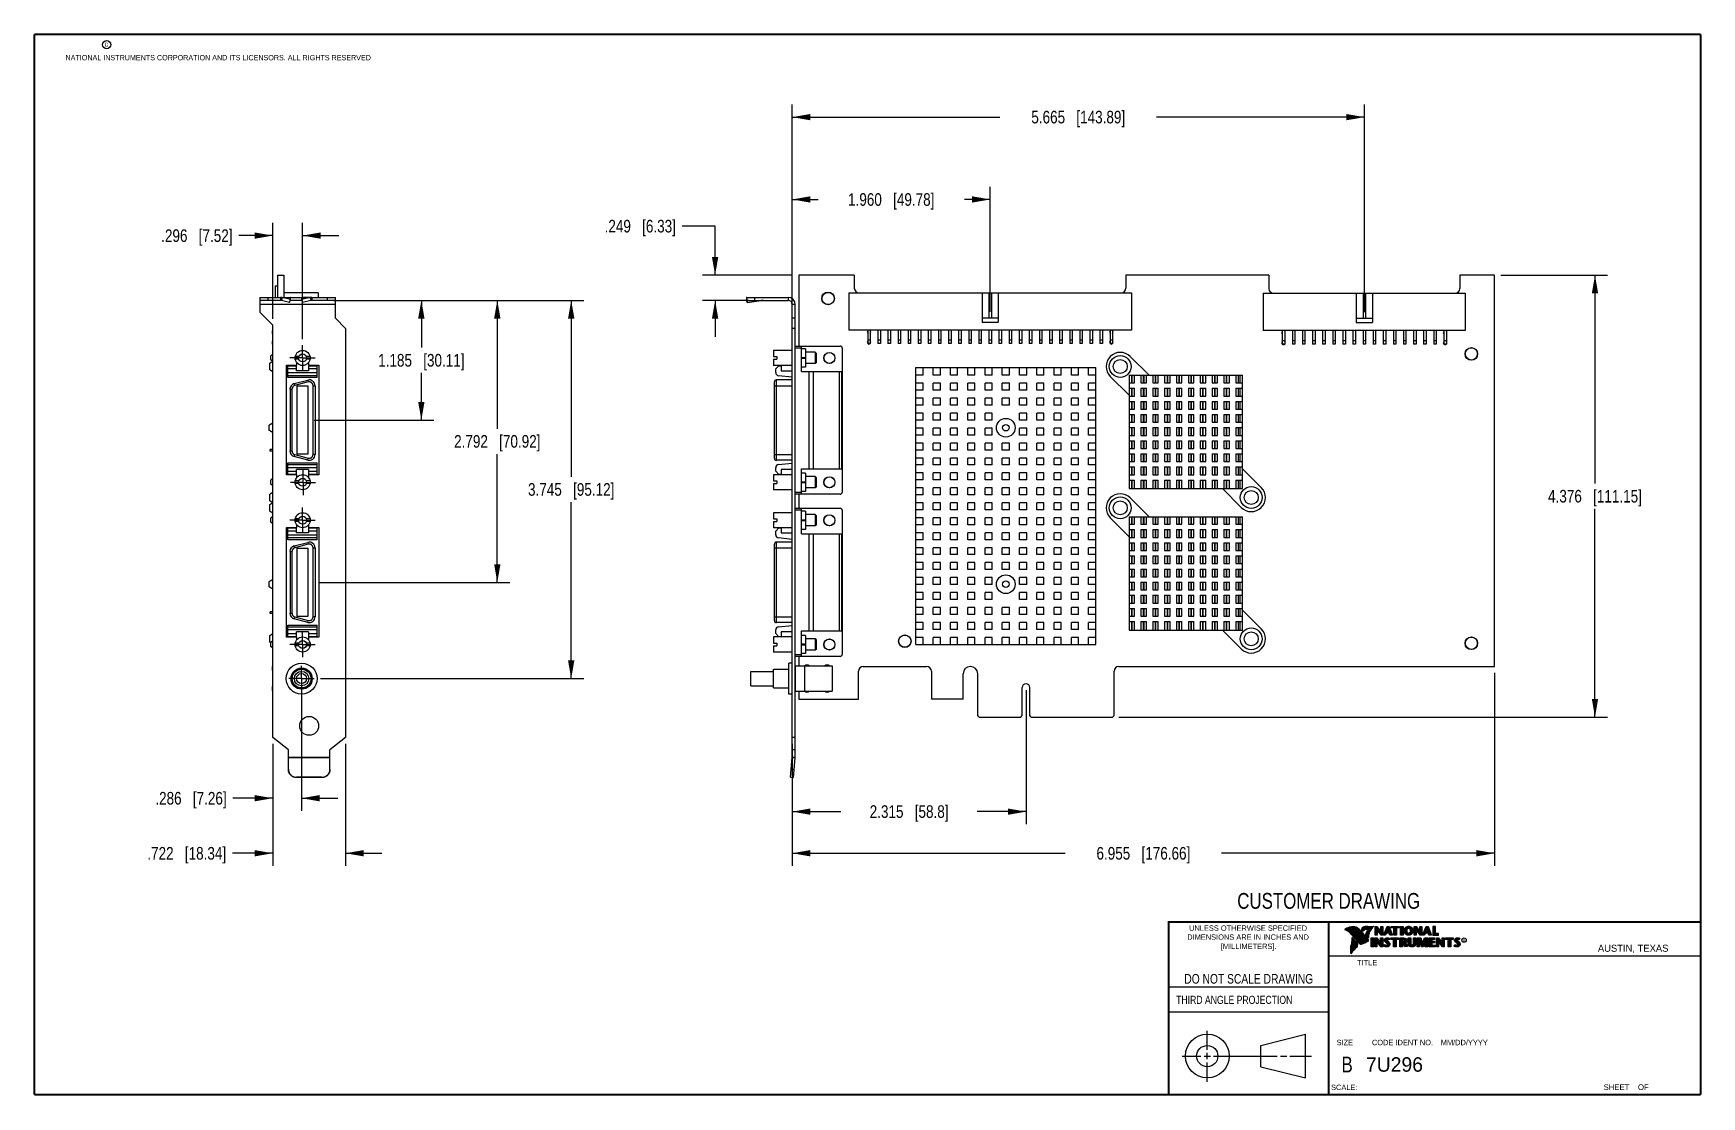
# Model space of a CAD drawing. Header units: inches. Extents: x 0.2 to 16.8, y 0.2 to 10.8.
import ezdxf

# ---------------------------------------------------------------- set-up
doc = ezdxf.new("R2010")
doc.units = ezdxf.units.IN
doc.header["$LTSCALE"] = 0.935
doc.header["$MEASUREMENT"] = 0
doc.linetypes.add('CENTER', pattern=[0.6, 0.375, -0.075, 0.075, -0.075])
doc.layers.get('0').update_dxf_attribs({"linetype": 'CONTINUOUS'})
doc.layers.add('02___PRT_ALL_AXES', color=7, linetype='CONTINUOUS')
doc.layers.add('DIMENSIONS', color=7, linetype='CONTINUOUS')
doc.styles.get("Standard").update_dxf_attribs({"font": 'txt', "width": 0.8})
doc.styles.add('TEXTSTYLE_2', font='txt')
doc.styles.add('TEXTSTYLE_3', font='txt', dxfattribs={"width": 0.95})
doc.dimstyles.new('DIMSTYLE_1', dxfattribs={"dimtxt": 0.125, "dimasz": 0.18, "dimexe": 0.18, "dimexo": 0.0625, "dimgap": 0.09, "dimtad": 0, "dimtih": 1, "dimtoh": 1, "dimdec": 3, "dimzin": 4, "dimdsep": 46, "dimtxsty": 'STANDARD', "dimblk": '_FILLED', "dimblk1": '_FILLED', "dimblk2": '_FILLED', "dimcen": 0.09, "dimadec": 0, "dimazin": 0, "dimtp": 0.01, "dimtm": 0.01, "dimtfac": 1, "dimtdec": 3, "dimtofl": 0, "dimtmove": 0, "dimatfit": 3, "dimldrblk": '_FILLED', "dimfxl": 1, "dimtolj": 1, "dimtzin": 4, "dimarcsym": 0})

msp = doc.modelspace()

# ---------------------------------------------------------------- texts
at = {"color": 2, "linetype": 'CONTINUOUS', "attachment_point": 1, "line_spacing_factor": 0.9}
for s, insert, char_height, width in [('c', (0.946, 10.6893), 0.053, 0.0424), ('NATIONAL INSTRUMENTS CORPORATION AND ITS LICENSORS. ALL RIGHTS RESERVED', (0.5583, 10.5546), 0.053, 3.0104), ('THIRD ANGLE PROJECTION', (11.5564, 1.2384), 0.08, 1.408)]:
    msp.add_mtext(s, dxfattribs=dict(at, insert=insert, char_height=char_height, width=width))
at = {"color": 7, "linetype": 'CONTINUOUS', "attachment_point": 2, "line_spacing_factor": 0.9}
for s, insert, char_height, width in [('CUSTOMER DRAWING', (13.0668, 2.2564), 0.15625, 2), ('DO NOT SCALE DRAWING', (12.2754, 1.4542), 0.095, 1.52), ('B', (13.2497, 0.6361), 0.1562, 0.125)]:
    msp.add_mtext(s, dxfattribs=dict(at, insert=insert, char_height=char_height, width=width))
at = {"color": 2, "linetype": 'CONTINUOUS', "line_spacing_factor": 0.9}
for s, insert, char_height, width, attachment_point, style in [('DIMENSIONS ARE IN INCHES AND', (12.2688, 1.8465), 0.053254, 1.491112, 2, 'TEXTSTYLE_2'), ('UNLESS OTHERWISE SPECIFIED', (12.2688, 1.9352), 0.053254, 1.384604, 2, 'TEXTSTYLE_2'), ('[MILLIMETERS].', (12.2746, 1.7548), 0.053254, 0.745556, 2, 'TEXTSTYLE_2'), ('R', (14.3971, 1.8), 0.0217, 0.021738, 1, 'TEXTSTYLE_2'), ('AUSTIN, TEXAS', (15.7327, 1.7441), 0.069617, 0.905021, 1, 'TEXTSTYLE_2'), ('TITLE', (13.3474, 1.593), 0.05325, 0.26627, 1, 'TEXTSTYLE_2'), ('SIZE', (13.1451, 0.8027), 0.05325, 0.213016, 1, 'TEXTSTYLE_2'), ('CODE IDENT NO.', (13.7978, 0.8027), 0.053254, 0.708278, 2, 'TEXTSTYLE_3'), ('MM/DD/YYYY', (14.1765, 0.8027), 0.05325, 0.53254, 1, 'TEXTSTYLE_2'), ('SCALE:', (13.0904, 0.3585), 0.05325, 0.319524, 1, 'TEXTSTYLE_2'), ('SHEET    OF', (15.7892, 0.3625), 0.057262, 0.629882, 1, 'TEXTSTYLE_2')]:
    msp.add_mtext(s, dxfattribs=dict(at, insert=insert, char_height=char_height, width=width, attachment_point=attachment_point, style=style))
at = {"color": 7, "linetype": 'CONTINUOUS', "insert": (13.4363, 0.6298), "char_height": 0.14316, "width": 0.715775, "attachment_point": 1, "line_spacing_factor": 0.9, "style": 'TEXTSTYLE_2'}
msp.add_mtext('7U296', dxfattribs=at)

# ---------------------------------------------------------------- blocks, each defined once
blk = doc.blocks.new('_FILLED')
at = {"color": 0, "linetype": 'BYBLOCK'}
blk.add_solid([(0, 0), (-1, 0.174), (-1, -0.174)], dxfattribs=at)
blk = doc.blocks.new('*D0')
at = {"layer": 'DIMENSIONS', "color": 2, "linetype": 'CONTINUOUS'}
for p, q in [((10.07, 4.266), (10.07, 2.937)), ((7.755, 3.733), (7.755, 2.937)), ((7.755, 3.062), (8.237, 3.062)), ((10.07, 3.062), (9.587, 3.062))]:
    blk.add_line(p, q, dxfattribs=at)
at = {"layer": 'DIMENSIONS', "color": 2, "linetype": 'CONTINUOUS', "xscale": 0.18, "yscale": 0.18, "zscale": 0.18, "rotation": 180}
blk.add_blockref('_FILLED', (7.755, 3.062), dxfattribs=at)
at = {"layer": 'DIMENSIONS', "color": 2, "linetype": 'CONTINUOUS', "xscale": 0.18, "yscale": 0.18, "zscale": 0.18}
blk.add_blockref('_FILLED', (10.07, 3.062), dxfattribs=at)
at = {"layer": 'DIMENSIONS', "color": 2, "linetype": 'CONTINUOUS', "insert": (8.912, 3.125), "char_height": 0.125, "width": 1.225, "attachment_point": 2, "line_spacing_factor": 0.9}
blk.add_mtext('2.315{\\Ftxt.shx;\\W1.000000;\\H0.125000; }[58.8]', dxfattribs=at)
blk = doc.blocks.new('*D1')
at = {"layer": 'DIMENSIONS', "color": 2, "linetype": 'CONTINUOUS'}
for p, q in [((14.71, 4.437), (14.71, 2.525)), ((7.755, 3.733), (7.755, 2.525)), ((7.755, 2.65), (10.457, 2.65)), ((14.71, 2.65), (12.007, 2.65))]:
    blk.add_line(p, q, dxfattribs=at)
at = {"layer": 'DIMENSIONS', "color": 2, "linetype": 'CONTINUOUS', "xscale": 0.18, "yscale": 0.18, "zscale": 0.18, "rotation": 180}
blk.add_blockref('_FILLED', (7.755, 2.65), dxfattribs=at)
at = {"layer": 'DIMENSIONS', "color": 2, "linetype": 'CONTINUOUS', "xscale": 0.18, "yscale": 0.18, "zscale": 0.18}
blk.add_blockref('_FILLED', (14.71, 2.65), dxfattribs=at)
at = {"layer": 'DIMENSIONS', "color": 2, "linetype": 'CONTINUOUS', "insert": (11.232, 2.712), "char_height": 0.125, "width": 1.425, "attachment_point": 2, "line_spacing_factor": 0.9}
blk.add_mtext('6.955{\\Ftxt.shx;\\W1.000000;\\H0.125000; }[176.66]', dxfattribs=at)
blk = doc.blocks.new('*D2')
at = {"layer": 'DIMENSIONS', "color": 2, "linetype": 'CONTINUOUS'}
for p, q in [((14.772, 8.374), (15.829, 8.374)), ((15.704, 8.374), (15.704, 6.311)), ((15.704, 3.998), (15.704, 6.061)), ((10.989, 3.998), (15.829, 3.998))]:
    blk.add_line(p, q, dxfattribs=at)
at = {"layer": 'DIMENSIONS', "color": 2, "linetype": 'CONTINUOUS', "xscale": 0.18, "yscale": 0.18, "zscale": 0.18}
for p, rotation in [((15.704, 8.374), 90), ((15.704, 3.998), 270)]:
    blk.add_blockref('_FILLED', p, dxfattribs=dict(at, rotation=rotation))
at = {"layer": 'DIMENSIONS', "color": 2, "linetype": 'CONTINUOUS', "insert": (15.704, 6.248), "char_height": 0.125, "width": 1.425, "attachment_point": 2, "line_spacing_factor": 0.9}
blk.add_mtext('4.376{\\Ftxt.shx;\\W1.000000;\\H0.125000; }[111.15]', dxfattribs=at)
blk = doc.blocks.new('*D3')
at = {"layer": 'DIMENSIONS', "color": 2, "linetype": 'CONTINUOUS'}
for p, q in [((7.755, 7.91), (7.755, 10.064)), ((7.755, 9.939), (9.812, 9.939)), ((13.42, 9.939), (11.362, 9.939)), ((13.42, 8.007), (13.42, 10.064))]:
    blk.add_line(p, q, dxfattribs=at)
at = {"layer": 'DIMENSIONS', "color": 2, "linetype": 'CONTINUOUS', "xscale": 0.18, "yscale": 0.18, "zscale": 0.18, "rotation": 180}
blk.add_blockref('_FILLED', (7.755, 9.939), dxfattribs=at)
at = {"layer": 'DIMENSIONS', "color": 2, "linetype": 'CONTINUOUS', "xscale": 0.18, "yscale": 0.18, "zscale": 0.18}
blk.add_blockref('_FILLED', (13.42, 9.939), dxfattribs=at)
at = {"layer": 'DIMENSIONS', "color": 2, "linetype": 'CONTINUOUS', "insert": (10.587, 10.002), "char_height": 0.125, "width": 1.425, "attachment_point": 2, "line_spacing_factor": 0.9}
blk.add_mtext('5.665{\\Ftxt.shx;\\W1.000000;\\H0.125000; }[143.89]', dxfattribs=at)
blk = doc.blocks.new('*D4')
at = {"layer": 'DIMENSIONS', "color": 2, "linetype": 'CONTINUOUS'}
for p, q in [((7.755, 7.91), (7.755, 9.249)), ((7.755, 9.124), (8.01, 9.124)), ((9.715, 9.124), (9.46, 9.124)), ((9.715, 8.012), (9.715, 9.249))]:
    blk.add_line(p, q, dxfattribs=at)
at = {"layer": 'DIMENSIONS', "color": 2, "linetype": 'CONTINUOUS', "xscale": 0.18, "yscale": 0.18, "zscale": 0.18, "rotation": 180}
blk.add_blockref('_FILLED', (7.755, 9.124), dxfattribs=at)
at = {"layer": 'DIMENSIONS', "color": 2, "linetype": 'CONTINUOUS', "xscale": 0.18, "yscale": 0.18, "zscale": 0.18}
blk.add_blockref('_FILLED', (9.715, 9.124), dxfattribs=at)
at = {"layer": 'DIMENSIONS', "color": 2, "linetype": 'CONTINUOUS', "insert": (8.735, 9.186), "char_height": 0.125, "width": 1.325, "attachment_point": 2, "line_spacing_factor": 0.9}
blk.add_mtext('1.960{\\Ftxt.shx;\\W1.000000;\\H0.125000; }[49.78]', dxfattribs=at)
blk = doc.blocks.new('*D5')
at = {"layer": 'DIMENSIONS', "color": 2, "linetype": 'CONTINUOUS'}
for p, q in [((6.991, 8.86), (6.666, 8.86)), ((6.991, 8.374), (6.991, 8.86)), ((7.757, 8.374), (6.866, 8.374)), ((7.322, 8.125), (6.866, 8.125)), ((6.991, 8.125), (6.991, 7.765))]:
    blk.add_line(p, q, dxfattribs=at)
at = {"layer": 'DIMENSIONS', "color": 2, "linetype": 'CONTINUOUS', "xscale": 0.18, "yscale": 0.18, "zscale": 0.18}
for p, rotation in [((6.991, 8.374), 270), ((6.991, 8.125), 90)]:
    blk.add_blockref('_FILLED', p, dxfattribs=dict(at, rotation=rotation))
at = {"layer": 'DIMENSIONS', "color": 2, "linetype": 'CONTINUOUS', "insert": (6.603, 8.922), "char_height": 0.125, "width": 1.125, "attachment_point": 3, "line_spacing_factor": 0.9}
blk.add_mtext('.249{\\Ftxt.shx;\\W1.000000;\\H0.125000; }[6.33]', dxfattribs=at)
blk = doc.blocks.new('*D6')
at = {"layer": 'DIMENSIONS', "color": 2, "linetype": 'CONTINUOUS'}
for p, q in [((2.61, 3.733), (2.61, 2.525)), ((3.332, 3.733), (3.332, 2.525)), ((2.61, 2.65), (2.212, 2.65)), ((3.332, 2.65), (3.692, 2.65))]:
    blk.add_line(p, q, dxfattribs=at)
at = {"layer": 'DIMENSIONS', "color": 2, "linetype": 'CONTINUOUS', "xscale": 0.18, "yscale": 0.18, "zscale": 0.18}
blk.add_blockref('_FILLED', (2.61, 2.65), dxfattribs=at)
at = {"layer": 'DIMENSIONS', "color": 2, "linetype": 'CONTINUOUS', "xscale": 0.18, "yscale": 0.18, "zscale": 0.18, "rotation": 180}
blk.add_blockref('_FILLED', (3.332, 2.65), dxfattribs=at)
at = {"layer": 'DIMENSIONS', "color": 2, "linetype": 'CONTINUOUS', "insert": (2.149, 2.712), "char_height": 0.125, "width": 1.225, "attachment_point": 3, "line_spacing_factor": 0.9}
blk.add_mtext('.722{\\Ftxt.shx;\\W1.000000;\\H0.125000; }[18.34]', dxfattribs=at)
blk = doc.blocks.new('*D7')
at = {"layer": 'DIMENSIONS', "color": 2, "linetype": 'CONTINUOUS'}
for p, q in [((2.896, 4.269), (2.896, 3.07)), ((2.61, 3.733), (2.61, 3.07)), ((2.61, 3.195), (2.216, 3.195)), ((2.896, 3.195), (3.256, 3.195))]:
    blk.add_line(p, q, dxfattribs=at)
at = {"layer": 'DIMENSIONS', "color": 2, "linetype": 'CONTINUOUS', "xscale": 0.18, "yscale": 0.18, "zscale": 0.18}
blk.add_blockref('_FILLED', (2.61, 3.195), dxfattribs=at)
at = {"layer": 'DIMENSIONS', "color": 2, "linetype": 'CONTINUOUS', "xscale": 0.18, "yscale": 0.18, "zscale": 0.18, "rotation": 180}
blk.add_blockref('_FILLED', (2.896, 3.195), dxfattribs=at)
at = {"layer": 'DIMENSIONS', "color": 2, "linetype": 'CONTINUOUS', "insert": (2.154, 3.257), "char_height": 0.125, "width": 1.125, "attachment_point": 3, "line_spacing_factor": 0.9}
blk.add_mtext('.286{\\Ftxt.shx;\\W1.000000;\\H0.125000; }[7.26]', dxfattribs=at)
blk = doc.blocks.new('*D8')
at = {"layer": 'DIMENSIONS', "color": 2, "linetype": 'CONTINUOUS'}
for p, q in [((3.215, 8.125), (5.691, 8.125)), ((5.566, 8.125), (5.566, 6.377)), ((5.566, 4.38), (5.566, 6.127)), ((3.084, 4.38), (5.691, 4.38))]:
    blk.add_line(p, q, dxfattribs=at)
at = {"layer": 'DIMENSIONS', "color": 2, "linetype": 'CONTINUOUS', "xscale": 0.18, "yscale": 0.18, "zscale": 0.18}
for p, rotation in [((5.566, 8.125), 90), ((5.566, 4.38), 270)]:
    blk.add_blockref('_FILLED', p, dxfattribs=dict(at, rotation=rotation))
at = {"layer": 'DIMENSIONS', "color": 2, "linetype": 'CONTINUOUS', "insert": (5.566, 6.315), "char_height": 0.125, "width": 1.325, "attachment_point": 2, "line_spacing_factor": 0.9}
blk.add_mtext('3.745{\\Ftxt.shx;\\W1.000000;\\H0.125000; }[95.12]', dxfattribs=at)
blk = doc.blocks.new('*D9')
at = {"layer": 'DIMENSIONS', "color": 2, "linetype": 'CONTINUOUS'}
for p, q in [((2.61, 8.766), (2.275, 8.766)), ((2.61, 7.941), (2.61, 8.891)), ((2.906, 7.742), (2.906, 8.891)), ((2.906, 8.766), (3.266, 8.766))]:
    blk.add_line(p, q, dxfattribs=at)
at = {"layer": 'DIMENSIONS', "color": 2, "linetype": 'CONTINUOUS', "xscale": 0.18, "yscale": 0.18, "zscale": 0.18}
blk.add_blockref('_FILLED', (2.61, 8.766), dxfattribs=at)
at = {"layer": 'DIMENSIONS', "color": 2, "linetype": 'CONTINUOUS', "xscale": 0.18, "yscale": 0.18, "zscale": 0.18, "rotation": 180}
blk.add_blockref('_FILLED', (2.906, 8.766), dxfattribs=at)
at = {"layer": 'DIMENSIONS', "color": 2, "linetype": 'CONTINUOUS', "insert": (2.212, 8.828), "char_height": 0.125, "width": 1.125, "attachment_point": 3, "line_spacing_factor": 0.9}
blk.add_mtext('.296{\\Ftxt.shx;\\W1.000000;\\H0.125000; }[7.52]', dxfattribs=at)
blk = doc.blocks.new('*D10')
at = {"layer": 'DIMENSIONS', "color": 2, "linetype": 'CONTINUOUS'}
for p, q in [((3.215, 8.125), (4.207, 8.125)), ((4.082, 8.125), (4.082, 7.657)), ((4.082, 6.939), (4.082, 7.407)), ((3.021, 6.939), (4.207, 6.939))]:
    blk.add_line(p, q, dxfattribs=at)
at = {"layer": 'DIMENSIONS', "color": 2, "linetype": 'CONTINUOUS', "xscale": 0.18, "yscale": 0.18, "zscale": 0.18}
for p, rotation in [((4.082, 8.125), 90), ((4.082, 6.939), 270)]:
    blk.add_blockref('_FILLED', p, dxfattribs=dict(at, rotation=rotation))
at = {"layer": 'DIMENSIONS', "color": 2, "linetype": 'CONTINUOUS', "insert": (4.082, 7.594), "char_height": 0.125, "width": 1.325, "attachment_point": 2, "line_spacing_factor": 0.9}
blk.add_mtext('1.185{\\Ftxt.shx;\\W1.000000;\\H0.125000; }[30.11]', dxfattribs=at)
blk = doc.blocks.new('*D11')
at = {"layer": 'DIMENSIONS', "color": 2, "linetype": 'CONTINUOUS'}
for p, q in [((3.215, 8.125), (4.959, 8.125)), ((4.834, 8.125), (4.834, 6.853)), ((4.834, 5.332), (4.834, 6.603)), ((3.072, 5.332), (4.959, 5.332))]:
    blk.add_line(p, q, dxfattribs=at)
at = {"layer": 'DIMENSIONS', "color": 2, "linetype": 'CONTINUOUS', "xscale": 0.18, "yscale": 0.18, "zscale": 0.18}
for p, rotation in [((4.834, 8.125), 90), ((4.834, 5.332), 270)]:
    blk.add_blockref('_FILLED', p, dxfattribs=dict(at, rotation=rotation))
at = {"layer": 'DIMENSIONS', "color": 2, "linetype": 'CONTINUOUS', "insert": (4.834, 6.791), "char_height": 0.125, "width": 1.325, "attachment_point": 2, "line_spacing_factor": 0.9}
blk.add_mtext('2.792{\\Ftxt.shx;\\W1.000000;\\H0.125000; }[70.92]', dxfattribs=at)

# ---------------------------------------------------------------- dimensions: what is measured, and where the dimension line sits
at = {"layer": 'DIMENSIONS', "color": 2, "linetype": 'CONTINUOUS'}
for base, p1, p2, picture, middle in [((13.4196, 9.9392), (7.7546, 7.91), (13.4196, 8.0072), '*D3', (10.4371, 9.9392)), ((9.7146, 9.1237), (7.7546, 7.91), (9.7146, 8.0122), '*D4', (8.5846, 9.1237)), ((2.9064, 8.7656), (2.6104, 7.941), (2.9064, 7.7421), '*D9', (1.3999, 8.7656)), ((2.8963, 3.1947), (2.6104, 3.7331), (2.8963, 4.2687), '*D7', (1.3411, 3.1947)), ((10.0696, 3.0623), (7.7546, 3.7331), (10.0696, 4.2662), '*D0', (8.7621, 3.0623))]:
    dim = msp.add_linear_dim(base=base, p1=p1, p2=p2, dimstyle='DIMSTYLE_1', dxfattribs=at)
    dim.commit()
    dim.dimension.update_dxf_attribs({"geometry": picture, "text_midpoint": middle, "dimtype": 160})
for base, p1, p2, angle, picture, middle in [((6.9907, 8.1245), (7.7571, 8.3737), (7.3221, 8.1245), 270, '*D5', (5.7905, 8.8597)), ((15.704, 8.3737), (10.9891, 3.9977), (14.7721, 8.3737), 90, '*D2', (15.554, 6.1857)), ((4.0824, 6.9392), (3.2149, 8.1245), (3.0208, 6.9392), 270, '*D10', (3.9324, 7.5319)), ((4.8335, 8.1245), (3.0722, 5.3323), (3.2149, 8.1245), 90, '*D11', (4.6835, 6.7284)), ((5.5664, 8.1245), (3.0839, 4.3797), (3.2149, 8.1245), 90, '*D8', (5.4164, 6.2521)), ((7.7546, 2.6495), (14.7096, 4.4372), (7.7546, 3.7331), 180, '*D1', (11.0821, 2.6495)), ((2.6104, 2.6495), (3.3324, 3.7331), (2.6104, 3.7331), 180, '*D6', (1.2865, 2.6495))]:
    dim = msp.add_linear_dim(base=base, p1=p1, p2=p2, angle=angle, dimstyle='DIMSTYLE_1', dxfattribs=at)
    dim.commit()
    dim.dimension.update_dxf_attribs({"geometry": picture, "text_midpoint": middle, "dimtype": 160})

# ---------------------------------------------------------------- linework, layer by layer
at = {"color": 7, "linetype": 'CONTINUOUS'}
for p, q in [((2.6353, 8.2687), (2.6353, 8.1545)), ((2.6353, 8.2687), (2.6573, 8.2687)), ((2.6573, 8.3737), (2.6573, 8.1545)), ((2.6573, 8.3737), (2.7193, 8.3737)), ((2.7193, 8.3737), (2.7193, 8.1545)), ((7.8196, 8.3737), (7.8196, 7.6727)), ((8.3696, 8.3737), (7.8196, 8.3737)), ((8.3696, 8.3737), (8.3696, 8.2467)), ((11.0596, 8.3737), (11.0596, 8.2467)), ((12.4746, 8.3737), (11.0596, 8.3737)), ((12.4746, 8.3737), (12.4746, 8.2417)), ((14.7096, 8.3737), (14.3646, 8.3737)), ((14.3646, 8.3737), (14.3646, 8.2417)), ((14.7096, 4.4997), (14.7096, 8.3737)), ((2.4824, 8.1545), (2.4824, 8.0065)), ((2.4824, 8.1545), (3.2324, 8.1545)), ((2.6871, 8.1245), (2.4824, 8.1245)), ((2.5624, 8.1545), (2.5624, 8.1245)), ((2.6871, 8.1545), (2.6871, 8.1245)), ((2.705, 8.1523), (2.6983, 8.1234)), ((2.778, 8.105), (2.6983, 8.1234)), ((2.7847, 8.134), (2.705, 8.1523)), ((2.705, 8.1523), (2.7868, 8.1523)), ((3.0593, 8.1997), (2.7193, 8.1997)), ((2.778, 8.105), (2.7847, 8.134)), ((2.9022, 8.1245), (2.7825, 8.1245)), ((2.7847, 8.134), (2.7868, 8.1523)), ((2.9, 8.134), (2.8979, 8.1523)), ((2.9797, 8.1523), (2.8979, 8.1523)), ((2.9797, 8.1523), (2.9, 8.134)), ((2.9067, 8.105), (2.9, 8.134)), ((2.9864, 8.1234), (2.9067, 8.105)), ((2.9797, 8.1523), (2.9864, 8.1234)), ((2.9976, 8.1545), (2.9976, 8.1245)), ((3.2324, 8.1245), (2.9976, 8.1245)), ((3.0593, 8.1997), (3.0593, 8.1545)), ((3.1524, 8.1245), (3.1524, 8.1545)), ((3.2324, 7.9475), (3.2324, 8.1545)), ((7.302, 8.1523), (7.3032, 8.134)), ((7.302, 8.1523), (7.3046, 8.1331)), ((7.3071, 8.105), (7.3032, 8.134)), ((7.3046, 8.1245), (7.3046, 8.1545)), ((7.3046, 8.1545), (7.7146, 8.1545)), ((7.3046, 8.1245), (7.7146, 8.1245)), ((7.3059, 8.1234), (7.3071, 8.105)), ((7.3059, 8.1234), (7.4476, 8.1234)), ((7.3071, 8.105), (7.4476, 8.1234)), ((7.3846, 8.1245), (7.3846, 8.1545)), ((7.7146, 8.1545), (7.7146, 8.1245)), ((8.3146, 8.1997), (8.3146, 7.8297)), ((8.3146, 8.1997), (11.1146, 8.1997)), ((9.6346, 8.1997), (9.6346, 7.9097)), ((9.7021, 8.1997), (9.7021, 7.9497)), ((9.7271, 8.1997), (9.7271, 7.9497)), ((9.7946, 8.1997), (9.7946, 7.9097)), ((11.1146, 8.1997), (11.1146, 7.8297)), ((12.4196, 8.1947), (12.4196, 7.8247)), ((12.4196, 8.1947), (14.4196, 8.1947)), ((13.3396, 8.1947), (13.3396, 7.9047)), ((13.4071, 8.1947), (13.4071, 7.9447)), ((13.4321, 8.1947), (13.4321, 7.9447)), ((13.4996, 8.1947), (13.4996, 7.9047)), ((14.4196, 8.1947), (14.4196, 7.8247)), ((3.2324, 8.0845), (2.4824, 8.0845)), ((2.6104, 7.8785), (2.4824, 8.0065)), ((3.2324, 7.9475), (3.3324, 7.8475)), ((7.7546, 3.6005), (7.7546, 8.0845)), ((7.7846, 8.0845), (7.7546, 8.0845)), ((7.7846, 7.9475), (7.7546, 7.9475)), ((7.7846, 3.6005), (7.7846, 8.0845)), ((9.7946, 7.9497), (9.6346, 7.9497)), ((13.4996, 7.9447), (13.3396, 7.9447)), ((2.6073, 7.7922), (2.6073, 7.8222)), ((2.6104, 7.8222), (2.6073, 7.8222)), ((2.6104, 7.7972), (2.6073, 7.7972)), ((2.6104, 7.7922), (2.6073, 7.7922)), ((2.6104, 3.7956), (2.6104, 7.8785)), ((3.3324, 7.8475), (3.3324, 3.7956)), ((7.7846, 7.8475), (7.7546, 7.8475)), ((11.1146, 7.8297), (8.3146, 7.8297)), ((8.5021, 7.8297), (8.5021, 7.6972)), ((8.5271, 7.8297), (8.5271, 7.6972)), ((8.6021, 7.8297), (8.6021, 7.6972)), ((8.6271, 7.8297), (8.6271, 7.6972)), ((8.7021, 7.8297), (8.7021, 7.6972)), ((8.7271, 7.8297), (8.7271, 7.6972)), ((8.8021, 7.8297), (8.8021, 7.6972)), ((8.8271, 7.8297), (8.8271, 7.6972)), ((8.9021, 7.8297), (8.9021, 7.6972)), ((8.9271, 7.8297), (8.9271, 7.6972)), ((9.0021, 7.8297), (9.0021, 7.6972)), ((9.0271, 7.8297), (9.0271, 7.6972)), ((9.1021, 7.8297), (9.1021, 7.6972)), ((9.1271, 7.8297), (9.1271, 7.6972)), ((9.2021, 7.8297), (9.2021, 7.6972)), ((9.2271, 7.8297), (9.2271, 7.6972)), ((9.3021, 7.8297), (9.3021, 7.6972)), ((9.3271, 7.8297), (9.3271, 7.6972)), ((9.4021, 7.8297), (9.4021, 7.6972)), ((9.4271, 7.8297), (9.4271, 7.6972)), ((9.5021, 7.8297), (9.5021, 7.6972)), ((9.5271, 7.8297), (9.5271, 7.6972)), ((9.6021, 7.8297), (9.6021, 7.6972)), ((9.6271, 7.8297), (9.6271, 7.6972)), ((9.6346, 7.9097), (9.7946, 7.9097)), ((9.7021, 7.8297), (9.7021, 7.6972)), ((9.7271, 7.8297), (9.7271, 7.6972)), ((9.8021, 7.8297), (9.8021, 7.6972)), ((9.8271, 7.8297), (9.8271, 7.6972)), ((9.9021, 7.8297), (9.9021, 7.6972)), ((9.9271, 7.8297), (9.9271, 7.6972)), ((10.0021, 7.8297), (10.0021, 7.6972)), ((10.0271, 7.8297), (10.0271, 7.6972)), ((10.1021, 7.8297), (10.1021, 7.6972)), ((10.1271, 7.8297), (10.1271, 7.6972)), ((10.2021, 7.8297), (10.2021, 7.6972)), ((10.2271, 7.8297), (10.2271, 7.6972)), ((10.3021, 7.8297), (10.3021, 7.6972)), ((10.3271, 7.8297), (10.3271, 7.6972)), ((10.4021, 7.8297), (10.4021, 7.6972)), ((10.4271, 7.8297), (10.4271, 7.6972)), ((10.5021, 7.8297), (10.5021, 7.6972)), ((10.5271, 7.8297), (10.5271, 7.6972)), ((10.6021, 7.8297), (10.6021, 7.6972)), ((10.6271, 7.8297), (10.6271, 7.6972)), ((10.7021, 7.8297), (10.7021, 7.6972)), ((10.7271, 7.8297), (10.7271, 7.6972)), ((10.8021, 7.8297), (10.8021, 7.6972)), ((10.8271, 7.8297), (10.8271, 7.6972)), ((10.9021, 7.8297), (10.9021, 7.6972)), ((10.9271, 7.8297), (10.9271, 7.6972)), ((14.4196, 7.8247), (12.4196, 7.8247)), ((12.6071, 7.8247), (12.6071, 7.6922)), ((12.6321, 7.8247), (12.6321, 7.6922)), ((12.7071, 7.8247), (12.7071, 7.6922)), ((12.7321, 7.8247), (12.7321, 7.6922)), ((12.8071, 7.8247), (12.8071, 7.6922)), ((12.8321, 7.8247), (12.8321, 7.6922)), ((12.9071, 7.8247), (12.9071, 7.6922)), ((12.9321, 7.8247), (12.9321, 7.6922)), ((13.0071, 7.8247), (13.0071, 7.6922)), ((13.0321, 7.8247), (13.0321, 7.6922)), ((13.1071, 7.8247), (13.1071, 7.6922)), ((13.1321, 7.8247), (13.1321, 7.6922)), ((13.2071, 7.8247), (13.2071, 7.6922)), ((13.2321, 7.8247), (13.2321, 7.6922)), ((13.3071, 7.8247), (13.3071, 7.6922)), ((13.3321, 7.8247), (13.3321, 7.6922)), ((13.3396, 7.9047), (13.4996, 7.9047)), ((13.4071, 7.8247), (13.4071, 7.6922)), ((13.4321, 7.8247), (13.4321, 7.6922)), ((13.5071, 7.8247), (13.5071, 7.6922)), ((13.5321, 7.8247), (13.5321, 7.6922)), ((13.6071, 7.8247), (13.6071, 7.6922)), ((13.6321, 7.8247), (13.6321, 7.6922)), ((13.7071, 7.8247), (13.7071, 7.6922)), ((13.7321, 7.8247), (13.7321, 7.6922)), ((13.8071, 7.8247), (13.8071, 7.6922)), ((13.8321, 7.8247), (13.8321, 7.6922)), ((13.9071, 7.8247), (13.9071, 7.6922)), ((13.9321, 7.8247), (13.9321, 7.6922)), ((14.0071, 7.8247), (14.0071, 7.6922)), ((14.0321, 7.8247), (14.0321, 7.6922)), ((14.1071, 7.8247), (14.1071, 7.6922)), ((14.1321, 7.8247), (14.1321, 7.6922)), ((14.2071, 7.8247), (14.2071, 7.6922)), ((14.2321, 7.8247), (14.2321, 7.6922)), ((2.6073, 7.6922), (2.6073, 7.7222)), ((2.6104, 7.7222), (2.6073, 7.7222)), ((2.6104, 7.6972), (2.6073, 7.6972)), ((2.6104, 7.6922), (2.6073, 7.6922)), ((7.5703, 7.6293), (7.5703, 7.5673)), ((7.7546, 7.6293), (7.5703, 7.6293)), ((7.7846, 7.6727), (8.2295, 7.6727)), ((7.8476, 7.653), (7.7846, 7.653)), ((7.8476, 7.4207), (7.8476, 7.6727)), ((7.887, 7.6451), (7.8476, 7.6451)), ((7.887, 7.6451), (7.887, 7.464)), ((7.9829, 7.6105), (7.887, 7.6105)), ((7.9829, 7.6105), (7.9829, 7.4985)), ((7.9829, 7.6105), (7.9908, 7.6027)), ((7.9908, 7.6027), (7.9908, 7.5064)), ((8.2492, 7.653), (8.2492, 6.2254)), ((8.5271, 7.7297), (8.5021, 7.7297)), ((8.5271, 7.6972), (8.5021, 7.6972)), ((8.6271, 7.7297), (8.6021, 7.7297)), ((8.6271, 7.6972), (8.6021, 7.6972)), ((8.7271, 7.7297), (8.7021, 7.7297)), ((8.7271, 7.6972), (8.7021, 7.6972)), ((8.8271, 7.7297), (8.8021, 7.7297)), ((8.8271, 7.6972), (8.8021, 7.6972)), ((8.9271, 7.7297), (8.9021, 7.7297)), ((8.9271, 7.6972), (8.9021, 7.6972)), ((9.0271, 7.7297), (9.0021, 7.7297)), ((9.0271, 7.6972), (9.0021, 7.6972)), ((9.1271, 7.7297), (9.1021, 7.7297)), ((9.1271, 7.6972), (9.1021, 7.6972)), ((9.2271, 7.7297), (9.2021, 7.7297)), ((9.2271, 7.6972), (9.2021, 7.6972)), ((9.3271, 7.7297), (9.3021, 7.7297)), ((9.3271, 7.6972), (9.3021, 7.6972)), ((9.4271, 7.7297), (9.4021, 7.7297)), ((9.4271, 7.6972), (9.4021, 7.6972)), ((9.5271, 7.7297), (9.5021, 7.7297)), ((9.5271, 7.6972), (9.5021, 7.6972)), ((9.6271, 7.7297), (9.6021, 7.7297)), ((9.6271, 7.6972), (9.6021, 7.6972)), ((9.7271, 7.7297), (9.7021, 7.7297)), ((9.7271, 7.6972), (9.7021, 7.6972)), ((9.8271, 7.7297), (9.8021, 7.7297)), ((9.8271, 7.6972), (9.8021, 7.6972)), ((9.9271, 7.7297), (9.9021, 7.7297)), ((9.9271, 7.6972), (9.9021, 7.6972)), ((10.0271, 7.7297), (10.0021, 7.7297)), ((10.0271, 7.6972), (10.0021, 7.6972)), ((10.1271, 7.7297), (10.1021, 7.7297)), ((10.1271, 7.6972), (10.1021, 7.6972)), ((10.2271, 7.7297), (10.2021, 7.7297)), ((10.2271, 7.6972), (10.2021, 7.6972)), ((10.3271, 7.7297), (10.3021, 7.7297)), ((10.3271, 7.6972), (10.3021, 7.6972)), ((10.4271, 7.7297), (10.4021, 7.7297)), ((10.4271, 7.6972), (10.4021, 7.6972)), ((10.5271, 7.7297), (10.5021, 7.7297)), ((10.5271, 7.6972), (10.5021, 7.6972)), ((10.6271, 7.7297), (10.6021, 7.7297)), ((10.6271, 7.6972), (10.6021, 7.6972)), ((10.7271, 7.7297), (10.7021, 7.7297)), ((10.7271, 7.6972), (10.7021, 7.6972)), ((10.8271, 7.7297), (10.8021, 7.7297)), ((10.8271, 7.6972), (10.8021, 7.6972)), ((10.9271, 7.7297), (10.9021, 7.7297)), ((10.9271, 7.6972), (10.9021, 7.6972)), ((12.6321, 7.7247), (12.6071, 7.7247)), ((12.6321, 7.6922), (12.6071, 7.6922)), ((12.7321, 7.7247), (12.7071, 7.7247)), ((12.7321, 7.6922), (12.7071, 7.6922)), ((12.8321, 7.7247), (12.8071, 7.7247)), ((12.8321, 7.6922), (12.8071, 7.6922)), ((12.9321, 7.7247), (12.9071, 7.7247)), ((12.9321, 7.6922), (12.9071, 7.6922)), ((13.0321, 7.7247), (13.0071, 7.7247)), ((13.0321, 7.6922), (13.0071, 7.6922)), ((13.1321, 7.7247), (13.1071, 7.7247)), ((13.1321, 7.6922), (13.1071, 7.6922)), ((13.2321, 7.7247), (13.2071, 7.7247)), ((13.2321, 7.6922), (13.2071, 7.6922)), ((13.3321, 7.7247), (13.3071, 7.7247)), ((13.3321, 7.6922), (13.3071, 7.6922)), ((13.4321, 7.7247), (13.4071, 7.7247)), ((13.4321, 7.6922), (13.4071, 7.6922)), ((13.5321, 7.7247), (13.5071, 7.7247)), ((13.5321, 7.6922), (13.5071, 7.6922)), ((13.6321, 7.7247), (13.6071, 7.7247)), ((13.6321, 7.6922), (13.6071, 7.6922)), ((13.7321, 7.7247), (13.7071, 7.7247)), ((13.7321, 7.6922), (13.7071, 7.6922)), ((13.8321, 7.7247), (13.8071, 7.7247)), ((13.8321, 7.6922), (13.8071, 7.6922)), ((13.9321, 7.7247), (13.9071, 7.7247)), ((13.9321, 7.6922), (13.9071, 7.6922)), ((14.0321, 7.7247), (14.0071, 7.7247)), ((14.0321, 7.6922), (14.0071, 7.6922)), ((14.1321, 7.7247), (14.1071, 7.7247)), ((14.1321, 7.6922), (14.1071, 7.6922)), ((14.2321, 7.7247), (14.2071, 7.7247)), ((14.2321, 7.6922), (14.2071, 7.6922)), ((2.5782, 7.4999), (2.5782, 7.44)), ((2.6104, 7.5901), (2.5914, 7.5742)), ((2.5914, 7.5349), (2.5914, 7.5742)), ((2.6104, 7.5189), (2.5914, 7.5349)), ((2.7474, 6.3955), (2.7474, 7.4825)), ((2.7474, 7.4825), (2.8474, 7.4825)), ((2.7587, 7.3616), (2.7587, 7.4778)), ((2.7587, 7.4778), (2.8453, 7.4778)), ((2.8453, 7.4463), (2.7587, 7.4463)), ((2.8691, 7.5673), (2.8327, 7.5673)), ((2.8691, 7.5417), (2.8327, 7.5417)), ((2.8453, 7.4286), (2.8453, 7.4778)), ((2.8474, 7.4825), (2.8474, 7.5086)), ((2.9801, 7.5673), (2.9436, 7.5673)), ((2.9801, 7.5417), (2.9436, 7.5417)), ((2.9634, 7.4778), (2.9634, 7.4286)), ((2.9634, 7.4778), (3.0501, 7.4778)), ((3.0501, 7.4463), (2.9634, 7.4463)), ((2.9654, 7.5086), (2.9654, 7.4825)), ((2.9654, 7.4825), (3.0664, 7.4825)), ((3.0501, 7.3616), (3.0501, 7.4778)), ((3.0664, 7.4825), (3.0664, 6.3955)), ((7.5703, 7.5673), (7.6038, 7.5673)), ((7.5703, 7.5417), (7.5703, 7.4797)), ((7.5703, 7.5417), (7.6038, 7.5417)), ((7.7546, 7.4797), (7.5703, 7.4797)), ((7.5917, 7.4463), (7.6232, 7.4778)), ((7.5917, 7.4103), (7.5917, 7.4463)), ((7.6038, 7.5673), (7.6038, 7.5417)), ((7.6232, 7.4778), (7.6448, 7.4778)), ((7.6448, 7.4778), (7.6448, 7.4286)), ((7.887, 7.5565), (7.8476, 7.5565)), ((7.8476, 7.5526), (7.887, 7.5526)), ((7.887, 7.464), (7.8476, 7.464)), ((7.9829, 7.4985), (7.887, 7.4985)), ((7.9908, 7.5064), (7.9829, 7.4985)), ((8.9796, 4.7187), (8.9796, 7.4587)), ((8.9796, 7.4587), (10.7596, 7.4587)), ((9.0506, 7.3827), (9.0506, 7.4587)), ((9.1506, 7.3827), (9.1506, 7.4587)), ((9.2216, 7.3827), (9.2216, 7.4587)), ((9.3216, 7.3827), (9.3216, 7.4587)), ((9.3926, 7.3827), (9.3926, 7.4587)), ((9.4926, 7.3827), (9.4926, 7.4587)), ((9.5636, 7.3827), (9.5636, 7.4587)), ((9.6636, 7.3827), (9.6636, 7.4587)), ((9.7346, 7.3827), (9.7346, 7.4587)), ((9.8346, 7.3827), (9.8346, 7.4587)), ((9.9056, 7.3827), (9.9056, 7.4587)), ((10.0056, 7.3827), (10.0056, 7.4587)), ((10.0766, 7.3827), (10.0766, 7.4587)), ((10.1766, 7.3827), (10.1766, 7.4587)), ((10.2476, 7.3827), (10.2476, 7.4587)), ((10.3476, 7.3827), (10.3476, 7.4587)), ((10.4186, 7.3827), (10.4186, 7.4587)), ((10.5186, 7.3827), (10.5186, 7.4587)), ((10.5896, 7.3827), (10.5896, 7.4587)), ((10.6896, 7.3827), (10.6896, 7.4587)), ((10.7596, 4.7187), (10.7596, 7.4587)), ((11.1017, 7.5688), (11.2881, 7.3824)), ((2.7587, 7.4103), (3.0501, 7.4103)), ((3.0501, 7.3789), (2.7587, 7.3789)), ((3.0501, 7.3616), (2.7587, 7.3616)), ((2.8242, 7.3002), (2.9565, 7.3356)), ((2.8242, 7.3002), (2.8293, 7.2812)), ((2.9616, 7.3166), (2.8293, 7.2812)), ((2.9634, 7.4286), (2.8453, 7.4286)), ((2.8524, 6.6008), (2.8524, 7.2776)), ((2.8524, 7.2776), (2.9583, 7.2776)), ((2.9565, 7.3356), (2.9616, 7.3166)), ((2.9583, 7.2776), (2.9583, 6.6008)), ((3.0097, 6.5986), (3.0097, 7.2797)), ((3.0097, 7.2797), (3.0294, 7.2797)), ((3.0294, 7.2797), (3.0294, 6.5986)), ((7.5779, 6.5604), (7.5779, 7.3179)), ((7.5779, 7.2797), (7.7546, 7.2797)), ((7.5976, 6.5408), (7.5976, 7.3376)), ((7.7546, 7.3376), (7.5976, 7.3376)), ((7.7546, 7.3648), (7.6199, 7.3789)), ((7.6448, 7.4286), (7.7546, 7.4286)), ((7.8476, 7.4207), (8.2413, 7.4207)), ((7.9224, 6.4577), (7.9224, 7.4207)), ((7.9618, 7.4207), (7.9618, 6.4577)), ((8.2216, 6.4577), (8.2216, 7.4207)), ((8.2413, 7.4207), (8.2413, 6.4577)), ((9.0506, 7.3827), (8.9796, 7.3827)), ((9.0506, 7.3037), (8.9796, 7.3037)), ((9.0506, 7.2347), (9.0506, 7.3037)), ((9.2216, 7.3827), (9.1506, 7.3827)), ((9.1506, 7.2347), (9.1506, 7.3037)), ((9.2216, 7.3037), (9.1506, 7.3037)), ((9.2216, 7.2347), (9.2216, 7.3037)), ((9.3926, 7.3827), (9.3216, 7.3827)), ((9.3216, 7.2347), (9.3216, 7.3037)), ((9.3926, 7.3037), (9.3216, 7.3037)), ((9.3926, 7.2347), (9.3926, 7.3037)), ((9.5636, 7.3827), (9.4926, 7.3827)), ((9.4926, 7.2347), (9.4926, 7.3037)), ((9.5636, 7.3037), (9.4926, 7.3037)), ((9.5636, 7.2347), (9.5636, 7.3037)), ((9.7346, 7.3827), (9.6636, 7.3827)), ((9.6636, 7.2347), (9.6636, 7.3037)), ((9.7346, 7.3037), (9.6636, 7.3037)), ((9.7346, 7.2347), (9.7346, 7.3037)), ((9.9056, 7.3827), (9.8346, 7.3827)), ((9.8346, 7.2347), (9.8346, 7.3037)), ((9.9056, 7.3037), (9.8346, 7.3037)), ((9.9056, 7.2347), (9.9056, 7.3037)), ((10.0766, 7.3827), (10.0056, 7.3827)), ((10.0056, 7.2347), (10.0056, 7.3037)), ((10.0766, 7.3037), (10.0056, 7.3037)), ((10.0766, 7.2347), (10.0766, 7.3037)), ((10.2476, 7.3827), (10.1766, 7.3827)), ((10.1766, 7.2347), (10.1766, 7.3037)), ((10.2476, 7.3037), (10.1766, 7.3037)), ((10.2476, 7.2347), (10.2476, 7.3037)), ((10.4186, 7.3827), (10.3476, 7.3827)), ((10.3476, 7.2347), (10.3476, 7.3037)), ((10.4186, 7.3037), (10.3476, 7.3037)), ((10.4186, 7.2347), (10.4186, 7.3037)), ((10.5896, 7.3827), (10.5186, 7.3827)), ((10.5186, 7.2347), (10.5186, 7.3037)), ((10.5896, 7.3037), (10.5186, 7.3037)), ((10.5896, 7.2347), (10.5896, 7.3037)), ((10.7596, 7.3827), (10.6896, 7.3827)), ((10.6896, 7.2347), (10.6896, 7.3037)), ((10.7596, 7.3037), (10.6896, 7.3037)), ((11.0905, 7.1847), (10.904, 7.3711)), ((11.0905, 7.3824), (11.0905, 6.2603)), ((11.0905, 7.3824), (12.2125, 7.3824)), ((11.0905, 7.3076), (11.1448, 7.3076)), ((11.1141, 7.3824), (11.1141, 7.3076)), ((11.1212, 7.3076), (11.1212, 7.3824)), ((11.1448, 7.3076), (11.1448, 7.3824)), ((11.2078, 7.3824), (11.2078, 7.3076)), ((11.2078, 7.3076), (11.2621, 7.3076)), ((11.2314, 7.3824), (11.2314, 7.3076)), ((11.2385, 7.3076), (11.2385, 7.3824)), ((11.2621, 7.3076), (11.2621, 7.3824)), ((11.3251, 7.3824), (11.3251, 7.3076)), ((11.3251, 7.3076), (11.3794, 7.3076)), ((11.3487, 7.3824), (11.3487, 7.3076)), ((11.3558, 7.3076), (11.3558, 7.3824)), ((11.3794, 7.3076), (11.3794, 7.3824)), ((11.4424, 7.3824), (11.4424, 7.3076)), ((11.4424, 7.3076), (11.4968, 7.3076)), ((11.466, 7.3824), (11.466, 7.3076)), ((11.4731, 7.3076), (11.4731, 7.3824)), ((11.4968, 7.3076), (11.4968, 7.3824)), ((11.5597, 7.3824), (11.5597, 7.3076)), ((11.5597, 7.3076), (11.6141, 7.3076)), ((11.5834, 7.3824), (11.5834, 7.3076)), ((11.5905, 7.3076), (11.5905, 7.3824)), ((11.6141, 7.3076), (11.6141, 7.3824)), ((11.6771, 7.3824), (11.6771, 7.3076)), ((11.6771, 7.3076), (11.7314, 7.3076)), ((11.7007, 7.3824), (11.7007, 7.3076)), ((11.7078, 7.3076), (11.7078, 7.3824)), ((11.7314, 7.3076), (11.7314, 7.3824)), ((11.7944, 7.3824), (11.7944, 7.3076)), ((11.7944, 7.3076), (11.8487, 7.3076)), ((11.818, 7.3824), (11.818, 7.3076)), ((11.8251, 7.3076), (11.8251, 7.3824)), ((11.8487, 7.3076), (11.8487, 7.3824)), ((11.9117, 7.3824), (11.9117, 7.3076)), ((11.9117, 7.3076), (11.966, 7.3076)), ((11.9353, 7.3824), (11.9353, 7.3076)), ((11.9424, 7.3076), (11.9424, 7.3824)), ((11.966, 7.3076), (11.966, 7.3824)), ((12.029, 7.3824), (12.029, 7.3076)), ((12.029, 7.3076), (12.0834, 7.3076)), ((12.0527, 7.3824), (12.0527, 7.3076)), ((12.0597, 7.3076), (12.0597, 7.3824)), ((12.0834, 7.3076), (12.0834, 7.3824)), ((12.1464, 7.3824), (12.1464, 7.3076)), ((12.1464, 7.3076), (12.2125, 7.3076)), ((12.17, 7.3824), (12.17, 7.3076)), ((12.1889, 7.3076), (12.1889, 7.3824)), ((12.2125, 6.2603), (12.2125, 7.3824)), ((2.7814, 7.2443), (2.7814, 6.6341)), ((2.7814, 7.2443), (2.801, 7.2443)), ((2.801, 7.2443), (2.801, 6.6341)), ((9.0506, 7.2347), (8.9796, 7.2347)), ((9.0506, 7.1557), (8.9796, 7.1557)), ((9.0506, 7.0867), (9.0506, 7.1557)), ((9.2216, 7.2347), (9.1506, 7.2347)), ((9.1506, 7.0867), (9.1506, 7.1557)), ((9.2216, 7.1557), (9.1506, 7.1557)), ((9.2216, 7.0867), (9.2216, 7.1557)), ((9.3926, 7.2347), (9.3216, 7.2347)), ((9.3216, 7.0867), (9.3216, 7.1557)), ((9.3926, 7.1557), (9.3216, 7.1557)), ((9.3926, 7.0867), (9.3926, 7.1557)), ((9.5636, 7.2347), (9.4926, 7.2347)), ((9.4926, 7.0867), (9.4926, 7.1557)), ((9.5636, 7.1557), (9.4926, 7.1557)), ((9.5636, 7.0867), (9.5636, 7.1557)), ((9.7346, 7.2347), (9.6636, 7.2347)), ((9.6636, 7.0867), (9.6636, 7.1557)), ((9.7346, 7.1557), (9.6636, 7.1557)), ((9.7346, 7.0867), (9.7346, 7.1557)), ((9.9056, 7.2347), (9.8346, 7.2347)), ((9.8346, 7.0867), (9.8346, 7.1557)), ((9.9056, 7.1557), (9.8346, 7.1557)), ((9.9056, 7.0867), (9.9056, 7.1557)), ((10.0766, 7.2347), (10.0056, 7.2347)), ((10.0056, 7.0867), (10.0056, 7.1557)), ((10.0766, 7.1557), (10.0056, 7.1557)), ((10.0766, 7.0867), (10.0766, 7.1557)), ((10.2476, 7.2347), (10.1766, 7.2347)), ((10.1766, 7.0867), (10.1766, 7.1557)), ((10.2476, 7.1557), (10.1766, 7.1557)), ((10.2476, 7.0867), (10.2476, 7.1557)), ((10.4186, 7.2347), (10.3476, 7.2347)), ((10.3476, 7.0867), (10.3476, 7.1557)), ((10.4186, 7.1557), (10.3476, 7.1557)), ((10.4186, 7.0867), (10.4186, 7.1557)), ((10.5896, 7.2347), (10.5186, 7.2347)), ((10.5186, 7.0867), (10.5186, 7.1557)), ((10.5896, 7.1557), (10.5186, 7.1557)), ((10.5896, 7.0867), (10.5896, 7.1557)), ((10.7596, 7.2347), (10.6896, 7.2347)), ((10.6896, 7.0867), (10.6896, 7.1557)), ((10.7596, 7.1557), (10.6896, 7.1557)), ((11.0905, 7.2544), (11.1448, 7.2544)), ((11.0905, 7.1776), (11.1448, 7.1776)), ((11.0905, 7.1245), (11.1448, 7.1245)), ((11.1141, 7.2544), (11.1141, 7.1776)), ((11.1141, 7.1245), (11.1141, 7.0477)), ((11.1212, 7.1776), (11.1212, 7.2544)), ((11.1212, 7.0477), (11.1212, 7.1245)), ((11.1448, 7.1776), (11.1448, 7.2544)), ((11.1448, 7.0477), (11.1448, 7.1245)), ((11.2078, 7.2544), (11.2078, 7.1776)), ((11.2078, 7.2544), (11.2621, 7.2544)), ((11.2078, 7.1776), (11.2621, 7.1776)), ((11.2078, 7.1245), (11.2078, 7.0477)), ((11.2078, 7.1245), (11.2621, 7.1245)), ((11.2314, 7.2544), (11.2314, 7.1776)), ((11.2314, 7.1245), (11.2314, 7.0477)), ((11.2385, 7.1776), (11.2385, 7.2544)), ((11.2385, 7.0477), (11.2385, 7.1245)), ((11.2621, 7.1776), (11.2621, 7.2544)), ((11.2621, 7.0477), (11.2621, 7.1245)), ((11.3251, 7.2544), (11.3251, 7.1776)), ((11.3251, 7.2544), (11.3794, 7.2544)), ((11.3251, 7.1776), (11.3794, 7.1776)), ((11.3251, 7.1245), (11.3251, 7.0477)), ((11.3251, 7.1245), (11.3794, 7.1245)), ((11.3487, 7.2544), (11.3487, 7.1776)), ((11.3487, 7.1245), (11.3487, 7.0477)), ((11.3558, 7.1776), (11.3558, 7.2544)), ((11.3558, 7.0477), (11.3558, 7.1245)), ((11.3794, 7.1776), (11.3794, 7.2544)), ((11.3794, 7.0477), (11.3794, 7.1245)), ((11.4424, 7.2544), (11.4424, 7.1776)), ((11.4424, 7.2544), (11.4968, 7.2544)), ((11.4424, 7.1776), (11.4968, 7.1776)), ((11.4424, 7.1245), (11.4424, 7.0477)), ((11.4424, 7.1245), (11.4968, 7.1245)), ((11.466, 7.2544), (11.466, 7.1776)), ((11.466, 7.1245), (11.466, 7.0477)), ((11.4731, 7.1776), (11.4731, 7.2544)), ((11.4731, 7.0477), (11.4731, 7.1245)), ((11.4968, 7.1776), (11.4968, 7.2544)), ((11.4968, 7.0477), (11.4968, 7.1245)), ((11.5597, 7.2544), (11.5597, 7.1776)), ((11.5597, 7.2544), (11.6141, 7.2544)), ((11.5597, 7.1776), (11.6141, 7.1776)), ((11.5597, 7.1245), (11.5597, 7.0477)), ((11.5597, 7.1245), (11.6141, 7.1245)), ((11.5834, 7.2544), (11.5834, 7.1776)), ((11.5834, 7.1245), (11.5834, 7.0477)), ((11.5905, 7.1776), (11.5905, 7.2544)), ((11.5905, 7.0477), (11.5905, 7.1245)), ((11.6141, 7.1776), (11.6141, 7.2544)), ((11.6141, 7.0477), (11.6141, 7.1245)), ((11.6771, 7.2544), (11.6771, 7.1776)), ((11.6771, 7.2544), (11.7314, 7.2544)), ((11.6771, 7.1776), (11.7314, 7.1776)), ((11.6771, 7.1245), (11.6771, 7.0477)), ((11.6771, 7.1245), (11.7314, 7.1245)), ((11.7007, 7.2544), (11.7007, 7.1776)), ((11.7007, 7.1245), (11.7007, 7.0477)), ((11.7078, 7.1776), (11.7078, 7.2544)), ((11.7078, 7.0477), (11.7078, 7.1245)), ((11.7314, 7.1776), (11.7314, 7.2544)), ((11.7314, 7.0477), (11.7314, 7.1245)), ((11.7944, 7.2544), (11.7944, 7.1776)), ((11.7944, 7.2544), (11.8487, 7.2544)), ((11.7944, 7.1776), (11.8487, 7.1776)), ((11.7944, 7.1245), (11.7944, 7.0477)), ((11.7944, 7.1245), (11.8487, 7.1245)), ((11.818, 7.2544), (11.818, 7.1776)), ((11.818, 7.1245), (11.818, 7.0477)), ((11.8251, 7.1776), (11.8251, 7.2544)), ((11.8251, 7.0477), (11.8251, 7.1245)), ((11.8487, 7.1776), (11.8487, 7.2544)), ((11.8487, 7.0477), (11.8487, 7.1245)), ((11.9117, 7.2544), (11.9117, 7.1776)), ((11.9117, 7.2544), (11.966, 7.2544)), ((11.9117, 7.1776), (11.966, 7.1776)), ((11.9117, 7.1245), (11.9117, 7.0477)), ((11.9117, 7.1245), (11.966, 7.1245)), ((11.9353, 7.2544), (11.9353, 7.1776)), ((11.9353, 7.1245), (11.9353, 7.0477)), ((11.9424, 7.1776), (11.9424, 7.2544)), ((11.9424, 7.0477), (11.9424, 7.1245)), ((11.966, 7.1776), (11.966, 7.2544)), ((11.966, 7.0477), (11.966, 7.1245)), ((12.029, 7.2544), (12.029, 7.1776)), ((12.029, 7.2544), (12.0834, 7.2544)), ((12.029, 7.1776), (12.0834, 7.1776)), ((12.029, 7.1245), (12.029, 7.0477)), ((12.029, 7.1245), (12.0834, 7.1245)), ((12.0527, 7.2544), (12.0527, 7.1776)), ((12.0527, 7.1245), (12.0527, 7.0477)), ((12.0597, 7.1776), (12.0597, 7.2544)), ((12.0597, 7.0477), (12.0597, 7.1245)), ((12.0834, 7.1776), (12.0834, 7.2544)), ((12.0834, 7.0477), (12.0834, 7.1245)), ((12.1464, 7.2544), (12.1464, 7.1776)), ((12.1464, 7.2544), (12.2125, 7.2544)), ((12.1464, 7.1776), (12.2125, 7.1776)), ((12.1464, 7.1245), (12.1464, 7.0477)), ((12.1464, 7.1245), (12.2125, 7.1245)), ((12.17, 7.2544), (12.17, 7.1776)), ((12.17, 7.1245), (12.17, 7.0477)), ((12.1889, 7.1776), (12.1889, 7.2544)), ((12.1889, 7.0477), (12.1889, 7.1245)), ((9.0506, 7.0867), (8.9796, 7.0867)), ((9.0506, 7.0077), (8.9796, 7.0077)), ((9.0506, 6.9387), (8.9796, 6.9387)), ((9.0506, 6.9387), (9.0506, 7.0077)), ((9.2216, 7.0867), (9.1506, 7.0867)), ((9.1506, 6.9387), (9.1506, 7.0077)), ((9.2216, 7.0077), (9.1506, 7.0077)), ((9.2216, 6.9387), (9.1506, 6.9387)), ((9.2216, 6.9387), (9.2216, 7.0077)), ((9.3926, 7.0867), (9.3216, 7.0867)), ((9.3216, 6.9387), (9.3216, 7.0077)), ((9.3926, 7.0077), (9.3216, 7.0077)), ((9.3926, 6.9387), (9.3216, 6.9387)), ((9.3926, 6.9387), (9.3926, 7.0077)), ((9.5636, 7.0867), (9.4926, 7.0867)), ((9.4926, 6.9387), (9.4926, 7.0077)), ((9.5636, 7.0077), (9.4926, 7.0077)), ((9.5636, 6.9387), (9.4926, 6.9387)), ((9.5636, 6.9387), (9.5636, 7.0077)), ((9.7346, 7.0867), (9.6636, 7.0867)), ((9.6636, 6.9387), (9.6636, 7.0077)), ((9.7346, 7.0077), (9.6636, 7.0077)), ((9.7346, 6.9387), (9.6636, 6.9387)), ((9.7346, 6.9387), (9.7346, 7.0077)), ((9.9056, 7.0867), (9.8346, 7.0867)), ((10.0766, 7.0867), (10.0056, 7.0867)), ((10.0056, 6.9387), (10.0056, 7.0077)), ((10.0766, 7.0077), (10.0056, 7.0077)), ((10.0766, 6.9387), (10.0056, 6.9387)), ((10.0766, 6.9387), (10.0766, 7.0077)), ((10.2476, 7.0867), (10.1766, 7.0867)), ((10.1766, 6.9387), (10.1766, 7.0077)), ((10.2476, 7.0077), (10.1766, 7.0077)), ((10.2476, 6.9387), (10.1766, 6.9387)), ((10.2476, 6.9387), (10.2476, 7.0077)), ((10.4186, 7.0867), (10.3476, 7.0867)), ((10.3476, 6.9387), (10.3476, 7.0077)), ((10.4186, 7.0077), (10.3476, 7.0077)), ((10.4186, 6.9387), (10.3476, 6.9387)), ((10.4186, 6.9387), (10.4186, 7.0077)), ((10.5896, 7.0867), (10.5186, 7.0867)), ((10.5186, 6.9387), (10.5186, 7.0077)), ((10.5896, 7.0077), (10.5186, 7.0077)), ((10.5896, 6.9387), (10.5186, 6.9387)), ((10.5896, 6.9387), (10.5896, 7.0077)), ((10.7596, 7.0867), (10.6896, 7.0867)), ((10.6896, 6.9387), (10.6896, 7.0077)), ((10.7596, 7.0077), (10.6896, 7.0077)), ((10.7596, 6.9387), (10.6896, 6.9387)), ((11.0905, 7.0477), (11.1448, 7.0477)), ((11.0905, 6.9946), (11.1448, 6.9946)), ((11.1141, 6.9946), (11.1141, 6.9178)), ((11.1212, 6.9178), (11.1212, 6.9946)), ((11.1448, 6.9178), (11.1448, 6.9946)), ((11.2078, 7.0477), (11.2621, 7.0477)), ((11.2078, 6.9946), (11.2078, 6.9178)), ((11.2078, 6.9946), (11.2621, 6.9946)), ((11.2314, 6.9946), (11.2314, 6.9178)), ((11.2385, 6.9178), (11.2385, 6.9946)), ((11.2621, 6.9178), (11.2621, 6.9946)), ((11.3251, 7.0477), (11.3794, 7.0477)), ((11.3251, 6.9946), (11.3251, 6.9178)), ((11.3251, 6.9946), (11.3794, 6.9946)), ((11.3487, 6.9946), (11.3487, 6.9178)), ((11.3558, 6.9178), (11.3558, 6.9946)), ((11.3794, 6.9178), (11.3794, 6.9946)), ((11.4424, 7.0477), (11.4968, 7.0477)), ((11.4424, 6.9946), (11.4424, 6.9178)), ((11.4424, 6.9946), (11.4968, 6.9946)), ((11.466, 6.9946), (11.466, 6.9178)), ((11.4731, 6.9178), (11.4731, 6.9946)), ((11.4968, 6.9178), (11.4968, 6.9946)), ((11.5597, 7.0477), (11.6141, 7.0477)), ((11.5597, 6.9946), (11.5597, 6.9178)), ((11.5597, 6.9946), (11.6141, 6.9946)), ((11.5834, 6.9946), (11.5834, 6.9178)), ((11.5905, 6.9178), (11.5905, 6.9946)), ((11.6141, 6.9178), (11.6141, 6.9946)), ((11.6771, 7.0477), (11.7314, 7.0477)), ((11.6771, 6.9946), (11.6771, 6.9178)), ((11.6771, 6.9946), (11.7314, 6.9946)), ((11.7007, 6.9946), (11.7007, 6.9178)), ((11.7078, 6.9178), (11.7078, 6.9946)), ((11.7314, 6.9178), (11.7314, 6.9946)), ((11.7944, 7.0477), (11.8487, 7.0477)), ((11.7944, 6.9946), (11.7944, 6.9178)), ((11.7944, 6.9946), (11.8487, 6.9946)), ((11.818, 6.9946), (11.818, 6.9178)), ((11.8251, 6.9178), (11.8251, 6.9946)), ((11.8487, 6.9178), (11.8487, 6.9946)), ((11.9117, 7.0477), (11.966, 7.0477)), ((11.9117, 6.9946), (11.9117, 6.9178)), ((11.9117, 6.9946), (11.966, 6.9946)), ((11.9353, 6.9946), (11.9353, 6.9178)), ((11.9424, 6.9178), (11.9424, 6.9946)), ((11.966, 6.9178), (11.966, 6.9946)), ((12.029, 7.0477), (12.0834, 7.0477)), ((12.029, 6.9946), (12.029, 6.9178)), ((12.029, 6.9946), (12.0834, 6.9946)), ((12.0527, 6.9946), (12.0527, 6.9178)), ((12.0597, 6.9178), (12.0597, 6.9946)), ((12.0834, 6.9178), (12.0834, 6.9946)), ((12.1464, 7.0477), (12.2125, 7.0477)), ((12.1464, 6.9946), (12.1464, 6.9178)), ((12.1464, 6.9946), (12.2125, 6.9946)), ((12.17, 6.9946), (12.17, 6.9178)), ((12.1889, 6.9178), (12.1889, 6.9946)), ((2.5743, 6.8392), (2.5743, 6.8882)), ((9.0506, 6.8597), (8.9796, 6.8597)), ((9.0506, 6.7907), (8.9796, 6.7907)), ((9.0506, 6.7907), (9.0506, 6.8597)), ((9.1506, 6.7907), (9.1506, 6.8597)), ((9.2216, 6.8597), (9.1506, 6.8597)), ((9.2216, 6.7907), (9.1506, 6.7907)), ((9.2216, 6.7907), (9.2216, 6.8597)), ((9.3216, 6.7907), (9.3216, 6.8597)), ((9.3926, 6.8597), (9.3216, 6.8597)), ((9.3926, 6.7907), (9.3216, 6.7907)), ((9.3926, 6.7907), (9.3926, 6.8597)), ((9.4926, 6.7907), (9.4926, 6.8597)), ((9.5636, 6.8597), (9.4926, 6.8597)), ((9.5636, 6.7907), (9.4926, 6.7907)), ((9.5636, 6.7907), (9.5636, 6.8597)), ((9.6636, 6.7907), (9.6636, 6.8597)), ((9.7346, 6.8597), (9.6636, 6.8597)), ((9.7346, 6.7907), (9.6636, 6.7907)), ((9.7346, 6.7907), (9.7346, 6.8597)), ((10.0056, 6.7907), (10.0056, 6.8597)), ((10.0766, 6.8597), (10.0056, 6.8597)), ((10.0766, 6.7907), (10.0056, 6.7907)), ((10.0766, 6.7907), (10.0766, 6.8597)), ((10.1766, 6.7907), (10.1766, 6.8597)), ((10.2476, 6.8597), (10.1766, 6.8597)), ((10.2476, 6.7907), (10.1766, 6.7907)), ((10.2476, 6.7907), (10.2476, 6.8597)), ((10.3476, 6.7907), (10.3476, 6.8597)), ((10.4186, 6.8597), (10.3476, 6.8597)), ((10.4186, 6.7907), (10.3476, 6.7907)), ((10.4186, 6.7907), (10.4186, 6.8597)), ((10.5186, 6.7907), (10.5186, 6.8597)), ((10.5896, 6.8597), (10.5186, 6.8597)), ((10.5896, 6.7907), (10.5186, 6.7907)), ((10.5896, 6.7907), (10.5896, 6.8597)), ((10.6896, 6.7907), (10.6896, 6.8597)), ((10.7596, 6.8597), (10.6896, 6.8597)), ((10.7596, 6.7907), (10.6896, 6.7907)), ((11.0905, 6.9178), (11.1448, 6.9178)), ((11.0905, 6.8646), (11.1448, 6.8646)), ((11.0905, 6.7879), (11.1448, 6.7879)), ((11.1141, 6.8646), (11.1141, 6.7879)), ((11.1212, 6.7879), (11.1212, 6.8646)), ((11.1448, 6.7879), (11.1448, 6.8646)), ((11.2078, 6.9178), (11.2621, 6.9178)), ((11.2078, 6.8646), (11.2078, 6.7879)), ((11.2078, 6.8646), (11.2621, 6.8646)), ((11.2078, 6.7879), (11.2621, 6.7879)), ((11.2314, 6.8646), (11.2314, 6.7879)), ((11.2385, 6.7879), (11.2385, 6.8646)), ((11.2621, 6.7879), (11.2621, 6.8646)), ((11.3251, 6.9178), (11.3794, 6.9178)), ((11.3251, 6.8646), (11.3251, 6.7879)), ((11.3251, 6.8646), (11.3794, 6.8646)), ((11.3251, 6.7879), (11.3794, 6.7879)), ((11.3487, 6.8646), (11.3487, 6.7879)), ((11.3558, 6.7879), (11.3558, 6.8646)), ((11.3794, 6.7879), (11.3794, 6.8646)), ((11.4424, 6.9178), (11.4968, 6.9178)), ((11.4424, 6.8646), (11.4424, 6.7879)), ((11.4424, 6.8646), (11.4968, 6.8646)), ((11.4424, 6.7879), (11.4968, 6.7879)), ((11.466, 6.8646), (11.466, 6.7879)), ((11.4731, 6.7879), (11.4731, 6.8646)), ((11.4968, 6.7879), (11.4968, 6.8646)), ((11.5597, 6.9178), (11.6141, 6.9178)), ((11.5597, 6.8646), (11.5597, 6.7879)), ((11.5597, 6.8646), (11.6141, 6.8646)), ((11.5597, 6.7879), (11.6141, 6.7879)), ((11.5834, 6.8646), (11.5834, 6.7879)), ((11.5905, 6.7879), (11.5905, 6.8646)), ((11.6141, 6.7879), (11.6141, 6.8646)), ((11.6771, 6.9178), (11.7314, 6.9178)), ((11.6771, 6.8646), (11.6771, 6.7879)), ((11.6771, 6.8646), (11.7314, 6.8646)), ((11.6771, 6.7879), (11.7314, 6.7879)), ((11.7007, 6.8646), (11.7007, 6.7879)), ((11.7078, 6.7879), (11.7078, 6.8646)), ((11.7314, 6.7879), (11.7314, 6.8646)), ((11.7944, 6.9178), (11.8487, 6.9178)), ((11.7944, 6.8646), (11.7944, 6.7879)), ((11.7944, 6.8646), (11.8487, 6.8646)), ((11.7944, 6.7879), (11.8487, 6.7879)), ((11.818, 6.8646), (11.818, 6.7879)), ((11.8251, 6.7879), (11.8251, 6.8646)), ((11.8487, 6.7879), (11.8487, 6.8646)), ((11.9117, 6.9178), (11.966, 6.9178)), ((11.9117, 6.8646), (11.9117, 6.7879)), ((11.9117, 6.8646), (11.966, 6.8646)), ((11.9117, 6.7879), (11.966, 6.7879)), ((11.9353, 6.8646), (11.9353, 6.7879)), ((11.9424, 6.7879), (11.9424, 6.8646)), ((11.966, 6.7879), (11.966, 6.8646)), ((12.029, 6.9178), (12.0834, 6.9178)), ((12.029, 6.8646), (12.029, 6.7879)), ((12.029, 6.8646), (12.0834, 6.8646)), ((12.029, 6.7879), (12.0834, 6.7879)), ((12.0527, 6.8646), (12.0527, 6.7879)), ((12.0597, 6.7879), (12.0597, 6.8646)), ((12.0834, 6.7879), (12.0834, 6.8646)), ((12.1464, 6.9178), (12.2125, 6.9178)), ((12.1464, 6.8646), (12.1464, 6.7879)), ((12.1464, 6.8646), (12.2125, 6.8646)), ((12.1464, 6.7879), (12.2125, 6.7879)), ((12.17, 6.8646), (12.17, 6.7879)), ((12.1889, 6.7879), (12.1889, 6.8646)), ((2.5855, 6.6303), (2.5855, 6.648)), ((2.6104, 6.648), (2.5855, 6.648)), ((2.6104, 6.6303), (2.5855, 6.6303)), ((2.7814, 6.6341), (2.801, 6.6341)), ((9.0506, 6.7117), (8.9796, 6.7117)), ((9.0506, 6.6427), (8.9796, 6.6427)), ((9.0506, 6.6427), (9.0506, 6.7117)), ((9.1506, 6.6427), (9.1506, 6.7117)), ((9.2216, 6.7117), (9.1506, 6.7117)), ((9.2216, 6.6427), (9.1506, 6.6427)), ((9.2216, 6.6427), (9.2216, 6.7117)), ((9.3216, 6.6427), (9.3216, 6.7117)), ((9.3926, 6.7117), (9.3216, 6.7117)), ((9.3926, 6.6427), (9.3216, 6.6427)), ((9.3926, 6.6427), (9.3926, 6.7117)), ((9.4926, 6.6427), (9.4926, 6.7117)), ((9.5636, 6.7117), (9.4926, 6.7117)), ((9.5636, 6.6427), (9.4926, 6.6427)), ((9.5636, 6.6427), (9.5636, 6.7117)), ((9.6636, 6.6427), (9.6636, 6.7117)), ((9.7346, 6.7117), (9.6636, 6.7117)), ((9.7346, 6.6427), (9.6636, 6.6427)), ((9.7346, 6.6427), (9.7346, 6.7117)), ((9.8346, 6.6427), (9.8346, 6.7117)), ((9.9056, 6.7117), (9.8346, 6.7117)), ((9.9056, 6.6427), (9.8346, 6.6427)), ((9.9056, 6.6427), (9.9056, 6.7117)), ((10.0056, 6.6427), (10.0056, 6.7117)), ((10.0766, 6.7117), (10.0056, 6.7117)), ((10.0766, 6.6427), (10.0056, 6.6427)), ((10.0766, 6.6427), (10.0766, 6.7117)), ((10.1766, 6.6427), (10.1766, 6.7117)), ((10.2476, 6.7117), (10.1766, 6.7117)), ((10.2476, 6.6427), (10.1766, 6.6427)), ((10.2476, 6.6427), (10.2476, 6.7117)), ((10.3476, 6.6427), (10.3476, 6.7117)), ((10.4186, 6.7117), (10.3476, 6.7117)), ((10.4186, 6.6427), (10.3476, 6.6427)), ((10.4186, 6.6427), (10.4186, 6.7117)), ((10.5186, 6.6427), (10.5186, 6.7117)), ((10.5896, 6.7117), (10.5186, 6.7117)), ((10.5896, 6.6427), (10.5186, 6.6427)), ((10.5896, 6.6427), (10.5896, 6.7117)), ((10.6896, 6.6427), (10.6896, 6.7117)), ((10.7596, 6.7117), (10.6896, 6.7117)), ((10.7596, 6.6427), (10.6896, 6.6427)), ((11.0905, 6.7347), (11.1448, 6.7347)), ((11.0905, 6.658), (11.1448, 6.658)), ((11.1141, 6.7347), (11.1141, 6.658)), ((11.1212, 6.658), (11.1212, 6.7347)), ((11.1448, 6.658), (11.1448, 6.7347)), ((11.2078, 6.7347), (11.2078, 6.658)), ((11.2078, 6.7347), (11.2621, 6.7347)), ((11.2078, 6.658), (11.2621, 6.658)), ((11.2314, 6.7347), (11.2314, 6.658)), ((11.2385, 6.658), (11.2385, 6.7347)), ((11.2621, 6.658), (11.2621, 6.7347)), ((11.3251, 6.7347), (11.3251, 6.658)), ((11.3251, 6.7347), (11.3794, 6.7347)), ((11.3251, 6.658), (11.3794, 6.658)), ((11.3487, 6.7347), (11.3487, 6.658)), ((11.3558, 6.658), (11.3558, 6.7347)), ((11.3794, 6.658), (11.3794, 6.7347)), ((11.4424, 6.7347), (11.4424, 6.658)), ((11.4424, 6.7347), (11.4968, 6.7347)), ((11.4424, 6.658), (11.4968, 6.658)), ((11.466, 6.7347), (11.466, 6.658)), ((11.4731, 6.658), (11.4731, 6.7347)), ((11.4968, 6.658), (11.4968, 6.7347)), ((11.5597, 6.7347), (11.5597, 6.658)), ((11.5597, 6.7347), (11.6141, 6.7347)), ((11.5597, 6.658), (11.6141, 6.658)), ((11.5834, 6.7347), (11.5834, 6.658)), ((11.5905, 6.658), (11.5905, 6.7347)), ((11.6141, 6.658), (11.6141, 6.7347)), ((11.6771, 6.7347), (11.6771, 6.658)), ((11.6771, 6.7347), (11.7314, 6.7347)), ((11.6771, 6.658), (11.7314, 6.658)), ((11.7007, 6.7347), (11.7007, 6.658)), ((11.7078, 6.658), (11.7078, 6.7347)), ((11.7314, 6.658), (11.7314, 6.7347)), ((11.7944, 6.7347), (11.7944, 6.658)), ((11.7944, 6.7347), (11.8487, 6.7347)), ((11.7944, 6.658), (11.8487, 6.658)), ((11.818, 6.7347), (11.818, 6.658)), ((11.8251, 6.658), (11.8251, 6.7347)), ((11.8487, 6.658), (11.8487, 6.7347)), ((11.9117, 6.7347), (11.9117, 6.658)), ((11.9117, 6.7347), (11.966, 6.7347)), ((11.9117, 6.658), (11.966, 6.658)), ((11.9353, 6.7347), (11.9353, 6.658)), ((11.9424, 6.658), (11.9424, 6.7347)), ((11.966, 6.658), (11.966, 6.7347)), ((12.029, 6.7347), (12.0834, 6.7347)), ((12.029, 6.7347), (12.029, 6.658)), ((12.029, 6.658), (12.0834, 6.658)), ((12.0527, 6.7347), (12.0527, 6.658)), ((12.0597, 6.658), (12.0597, 6.7347)), ((12.0834, 6.658), (12.0834, 6.7347)), ((12.1464, 6.7347), (12.2125, 6.7347)), ((12.1464, 6.7347), (12.1464, 6.658)), ((12.1464, 6.658), (12.2125, 6.658)), ((12.17, 6.7347), (12.17, 6.658)), ((12.1889, 6.658), (12.1889, 6.7347)), ((2.7587, 6.4006), (2.7587, 6.5167)), ((2.7587, 6.5167), (3.0501, 6.5167)), ((2.7587, 6.4994), (3.0501, 6.4994)), ((3.0501, 6.4681), (2.7587, 6.4681)), ((2.8242, 6.5782), (2.8293, 6.5972)), ((2.9565, 6.5427), (2.8242, 6.5782)), ((2.8293, 6.5972), (2.9616, 6.5617)), ((2.8453, 6.4006), (2.8453, 6.4498)), ((2.9634, 6.4498), (2.8453, 6.4498)), ((2.9583, 6.6008), (2.8524, 6.6008)), ((2.9565, 6.5427), (2.9616, 6.5617)), ((2.9634, 6.4498), (2.9634, 6.4006)), ((3.0294, 6.5986), (3.0097, 6.5986)), ((3.0501, 6.4006), (3.0501, 6.5167)), ((7.5779, 6.5986), (7.7546, 6.5986)), ((7.5917, 6.4321), (7.5917, 6.4681)), ((7.7546, 6.5408), (7.5976, 6.5408)), ((7.6199, 6.4994), (7.7546, 6.5136)), ((7.6448, 6.4498), (7.6448, 6.4006)), ((7.7546, 6.4498), (7.6448, 6.4498)), ((7.8476, 6.2057), (7.8476, 6.4577)), ((7.8476, 6.4577), (8.2413, 6.4577)), ((9.0506, 6.5637), (8.9796, 6.5637)), ((9.0506, 6.4947), (8.9796, 6.4947)), ((9.0506, 6.4947), (9.0506, 6.5637)), ((9.1506, 6.4947), (9.1506, 6.5637)), ((9.2216, 6.5637), (9.1506, 6.5637)), ((9.2216, 6.4947), (9.1506, 6.4947)), ((9.2216, 6.4947), (9.2216, 6.5637)), ((9.3216, 6.4947), (9.3216, 6.5637)), ((9.3926, 6.5637), (9.3216, 6.5637)), ((9.3926, 6.4947), (9.3216, 6.4947)), ((9.3926, 6.4947), (9.3926, 6.5637)), ((9.4926, 6.4947), (9.4926, 6.5637)), ((9.5636, 6.5637), (9.4926, 6.5637)), ((9.5636, 6.4947), (9.4926, 6.4947)), ((9.5636, 6.4947), (9.5636, 6.5637)), ((9.6636, 6.4947), (9.6636, 6.5637)), ((9.7346, 6.5637), (9.6636, 6.5637)), ((9.7346, 6.4947), (9.6636, 6.4947)), ((9.7346, 6.4947), (9.7346, 6.5637)), ((9.8346, 6.4947), (9.8346, 6.5637)), ((9.9056, 6.5637), (9.8346, 6.5637)), ((9.9056, 6.4947), (9.8346, 6.4947)), ((9.9056, 6.4947), (9.9056, 6.5637)), ((10.0056, 6.4947), (10.0056, 6.5637)), ((10.0766, 6.5637), (10.0056, 6.5637)), ((10.0766, 6.4947), (10.0056, 6.4947)), ((10.0766, 6.4947), (10.0766, 6.5637)), ((10.1766, 6.4947), (10.1766, 6.5637)), ((10.2476, 6.5637), (10.1766, 6.5637)), ((10.2476, 6.4947), (10.1766, 6.4947)), ((10.2476, 6.4947), (10.2476, 6.5637)), ((10.3476, 6.4947), (10.3476, 6.5637)), ((10.4186, 6.5637), (10.3476, 6.5637)), ((10.4186, 6.4947), (10.3476, 6.4947)), ((10.4186, 6.4947), (10.4186, 6.5637)), ((10.5186, 6.4947), (10.5186, 6.5637)), ((10.5896, 6.5637), (10.5186, 6.5637)), ((10.5896, 6.4947), (10.5186, 6.4947)), ((10.5896, 6.4947), (10.5896, 6.5637)), ((10.6896, 6.4947), (10.6896, 6.5637)), ((10.7596, 6.5637), (10.6896, 6.5637)), ((10.7596, 6.4947), (10.6896, 6.4947)), ((11.0905, 6.6048), (11.1448, 6.6048)), ((11.0905, 6.528), (11.1448, 6.528)), ((11.0905, 6.4749), (11.1448, 6.4749)), ((11.1141, 6.6048), (11.1141, 6.528)), ((11.1141, 6.4749), (11.1141, 6.3981)), ((11.1212, 6.528), (11.1212, 6.6048)), ((11.1212, 6.3981), (11.1212, 6.4749)), ((11.1448, 6.528), (11.1448, 6.6048)), ((11.1448, 6.3981), (11.1448, 6.4749)), ((11.2078, 6.6048), (11.2078, 6.528)), ((11.2078, 6.6048), (11.2621, 6.6048)), ((11.2078, 6.528), (11.2621, 6.528)), ((11.2078, 6.4749), (11.2078, 6.3981)), ((11.2078, 6.4749), (11.2621, 6.4749)), ((11.2314, 6.6048), (11.2314, 6.528)), ((11.2314, 6.4749), (11.2314, 6.3981)), ((11.2385, 6.528), (11.2385, 6.6048)), ((11.2385, 6.3981), (11.2385, 6.4749)), ((11.2621, 6.528), (11.2621, 6.6048)), ((11.2621, 6.3981), (11.2621, 6.4749)), ((11.3251, 6.6048), (11.3251, 6.528)), ((11.3251, 6.6048), (11.3794, 6.6048)), ((11.3251, 6.528), (11.3794, 6.528)), ((11.3251, 6.4749), (11.3251, 6.3981)), ((11.3251, 6.4749), (11.3794, 6.4749)), ((11.3487, 6.6048), (11.3487, 6.528)), ((11.3487, 6.4749), (11.3487, 6.3981)), ((11.3558, 6.528), (11.3558, 6.6048)), ((11.3558, 6.3981), (11.3558, 6.4749)), ((11.3794, 6.528), (11.3794, 6.6048)), ((11.3794, 6.3981), (11.3794, 6.4749)), ((11.4424, 6.6048), (11.4424, 6.528)), ((11.4424, 6.6048), (11.4968, 6.6048)), ((11.4424, 6.528), (11.4968, 6.528)), ((11.4424, 6.4749), (11.4424, 6.3981)), ((11.4424, 6.4749), (11.4968, 6.4749)), ((11.466, 6.6048), (11.466, 6.528)), ((11.466, 6.4749), (11.466, 6.3981)), ((11.4731, 6.528), (11.4731, 6.6048)), ((11.4731, 6.3981), (11.4731, 6.4749)), ((11.4968, 6.528), (11.4968, 6.6048)), ((11.4968, 6.3981), (11.4968, 6.4749)), ((11.5597, 6.6048), (11.5597, 6.528)), ((11.5597, 6.6048), (11.6141, 6.6048)), ((11.5597, 6.528), (11.6141, 6.528)), ((11.5597, 6.4749), (11.5597, 6.3981)), ((11.5597, 6.4749), (11.6141, 6.4749)), ((11.5834, 6.6048), (11.5834, 6.528)), ((11.5834, 6.4749), (11.5834, 6.3981)), ((11.5905, 6.528), (11.5905, 6.6048)), ((11.5905, 6.3981), (11.5905, 6.4749)), ((11.6141, 6.528), (11.6141, 6.6048)), ((11.6141, 6.3981), (11.6141, 6.4749)), ((11.6771, 6.6048), (11.6771, 6.528)), ((11.6771, 6.6048), (11.7314, 6.6048)), ((11.6771, 6.528), (11.7314, 6.528)), ((11.6771, 6.4749), (11.7314, 6.4749)), ((11.6771, 6.4749), (11.6771, 6.3981)), ((11.7007, 6.6048), (11.7007, 6.528)), ((11.7007, 6.4749), (11.7007, 6.3981)), ((11.7078, 6.528), (11.7078, 6.6048)), ((11.7078, 6.3981), (11.7078, 6.4749)), ((11.7314, 6.528), (11.7314, 6.6048)), ((11.7314, 6.3981), (11.7314, 6.4749)), ((11.7944, 6.6048), (11.7944, 6.528)), ((11.7944, 6.6048), (11.8487, 6.6048)), ((11.7944, 6.528), (11.8487, 6.528)), ((11.7944, 6.4749), (11.8487, 6.4749)), ((11.7944, 6.4749), (11.7944, 6.3981)), ((11.818, 6.6048), (11.818, 6.528)), ((11.818, 6.4749), (11.818, 6.3981)), ((11.8251, 6.528), (11.8251, 6.6048)), ((11.8251, 6.3981), (11.8251, 6.4749)), ((11.8487, 6.528), (11.8487, 6.6048)), ((11.8487, 6.3981), (11.8487, 6.4749)), ((11.9117, 6.6048), (11.9117, 6.528)), ((11.9117, 6.6048), (11.966, 6.6048)), ((11.9117, 6.528), (11.966, 6.528)), ((11.9117, 6.4749), (11.966, 6.4749)), ((11.9117, 6.4749), (11.9117, 6.3981)), ((11.9353, 6.6048), (11.9353, 6.528)), ((11.9353, 6.4749), (11.9353, 6.3981)), ((11.9424, 6.528), (11.9424, 6.6048)), ((11.9424, 6.3981), (11.9424, 6.4749)), ((11.966, 6.528), (11.966, 6.6048)), ((11.966, 6.3981), (11.966, 6.4749)), ((12.029, 6.6048), (12.0834, 6.6048)), ((12.029, 6.6048), (12.029, 6.528)), ((12.029, 6.528), (12.0834, 6.528)), ((12.029, 6.4749), (12.0834, 6.4749)), ((12.029, 6.4749), (12.029, 6.3981)), ((12.0527, 6.6048), (12.0527, 6.528)), ((12.0527, 6.4749), (12.0527, 6.3981)), ((12.0597, 6.528), (12.0597, 6.6048)), ((12.0597, 6.3981), (12.0597, 6.4749)), ((12.0834, 6.528), (12.0834, 6.6048)), ((12.0834, 6.3981), (12.0834, 6.4749)), ((12.1464, 6.6048), (12.2125, 6.6048)), ((12.1464, 6.6048), (12.1464, 6.528)), ((12.1464, 6.528), (12.2125, 6.528)), ((12.1464, 6.4749), (12.2125, 6.4749)), ((12.1464, 6.4749), (12.1464, 6.3981)), ((12.17, 6.6048), (12.17, 6.528)), ((12.17, 6.4749), (12.17, 6.3981)), ((12.1889, 6.528), (12.1889, 6.6048)), ((12.1889, 6.3981), (12.1889, 6.4749)), ((12.2125, 6.458), (12.3989, 6.2716)), ((2.6104, 6.3594), (2.5914, 6.3435)), ((2.5914, 6.3041), (2.5914, 6.3435)), ((2.6104, 6.2882), (2.5914, 6.3041)), ((2.8474, 6.3955), (2.7474, 6.3955)), ((2.7587, 6.4321), (2.8453, 6.4321)), ((2.8453, 6.4006), (2.7587, 6.4006)), ((2.8691, 6.3366), (2.8327, 6.3366)), ((2.8691, 6.311), (2.8327, 6.311)), ((2.8474, 6.3698), (2.8474, 6.3955)), ((2.9801, 6.3366), (2.9436, 6.3366)), ((2.9801, 6.311), (2.9436, 6.311)), ((2.9634, 6.4321), (3.0501, 6.4321)), ((3.0501, 6.4006), (2.9634, 6.4006)), ((2.9654, 6.3955), (2.9654, 6.3698)), ((3.0664, 6.3955), (2.9654, 6.3955)), ((7.5703, 6.3986), (7.5703, 6.3366)), ((7.7546, 6.3986), (7.5703, 6.3986)), ((7.5703, 6.3366), (7.6038, 6.3366)), ((7.5703, 6.311), (7.5703, 6.249)), ((7.5703, 6.311), (7.6038, 6.311)), ((7.6232, 6.4006), (7.5917, 6.4321)), ((7.6038, 6.3366), (7.6038, 6.311)), ((7.6448, 6.4006), (7.6232, 6.4006)), ((7.887, 6.4144), (7.8476, 6.4144)), ((7.887, 6.3258), (7.8476, 6.3258)), ((7.8476, 6.3219), (7.887, 6.3219)), ((7.887, 6.4144), (7.887, 6.2333)), ((7.9829, 6.3798), (7.887, 6.3798)), ((7.9829, 6.3798), (7.9829, 6.2678)), ((7.9829, 6.3798), (7.9908, 6.372)), ((7.9908, 6.372), (7.9908, 6.2757)), ((9.0506, 6.4157), (8.9796, 6.4157)), ((9.0506, 6.3467), (8.9796, 6.3467)), ((9.0506, 6.3467), (9.0506, 6.4157)), ((9.1506, 6.3467), (9.1506, 6.4157)), ((9.2216, 6.4157), (9.1506, 6.4157)), ((9.2216, 6.3467), (9.1506, 6.3467)), ((9.2216, 6.3467), (9.2216, 6.4157)), ((9.3216, 6.3467), (9.3216, 6.4157)), ((9.3926, 6.4157), (9.3216, 6.4157)), ((9.3926, 6.3467), (9.3216, 6.3467)), ((9.3926, 6.3467), (9.3926, 6.4157)), ((9.4926, 6.3467), (9.4926, 6.4157)), ((9.5636, 6.4157), (9.4926, 6.4157)), ((9.5636, 6.3467), (9.4926, 6.3467)), ((9.5636, 6.3467), (9.5636, 6.4157)), ((9.6636, 6.3467), (9.6636, 6.4157)), ((9.7346, 6.4157), (9.6636, 6.4157)), ((9.7346, 6.3467), (9.6636, 6.3467)), ((9.7346, 6.3467), (9.7346, 6.4157)), ((9.8346, 6.3467), (9.8346, 6.4157)), ((9.9056, 6.4157), (9.8346, 6.4157)), ((9.9056, 6.3467), (9.8346, 6.3467)), ((9.9056, 6.3467), (9.9056, 6.4157)), ((10.0056, 6.3467), (10.0056, 6.4157)), ((10.0766, 6.4157), (10.0056, 6.4157)), ((10.0766, 6.3467), (10.0056, 6.3467)), ((10.0766, 6.3467), (10.0766, 6.4157)), ((10.1766, 6.3467), (10.1766, 6.4157)), ((10.2476, 6.4157), (10.1766, 6.4157)), ((10.2476, 6.3467), (10.1766, 6.3467)), ((10.2476, 6.3467), (10.2476, 6.4157)), ((10.3476, 6.3467), (10.3476, 6.4157)), ((10.4186, 6.4157), (10.3476, 6.4157)), ((10.4186, 6.3467), (10.3476, 6.3467)), ((10.4186, 6.3467), (10.4186, 6.4157)), ((10.5186, 6.3467), (10.5186, 6.4157)), ((10.5896, 6.4157), (10.5186, 6.4157)), ((10.5896, 6.3467), (10.5186, 6.3467)), ((10.5896, 6.3467), (10.5896, 6.4157)), ((10.6896, 6.3467), (10.6896, 6.4157)), ((10.7596, 6.4157), (10.6896, 6.4157)), ((10.7596, 6.3467), (10.6896, 6.3467)), ((11.0905, 6.3981), (11.1448, 6.3981)), ((11.0905, 6.345), (11.1448, 6.345)), ((11.1141, 6.345), (11.1141, 6.2603)), ((11.1212, 6.2603), (11.1212, 6.345)), ((11.1448, 6.2603), (11.1448, 6.345)), ((11.2078, 6.3981), (11.2621, 6.3981)), ((11.2078, 6.345), (11.2078, 6.2603)), ((11.2078, 6.345), (11.2621, 6.345)), ((11.2314, 6.345), (11.2314, 6.2603)), ((11.2385, 6.2603), (11.2385, 6.345)), ((11.2621, 6.2603), (11.2621, 6.345)), ((11.3251, 6.3981), (11.3794, 6.3981)), ((11.3251, 6.345), (11.3251, 6.2603)), ((11.3251, 6.345), (11.3794, 6.345)), ((11.3487, 6.345), (11.3487, 6.2603)), ((11.3558, 6.2603), (11.3558, 6.345)), ((11.3794, 6.2603), (11.3794, 6.345)), ((11.4424, 6.3981), (11.4968, 6.3981)), ((11.4424, 6.345), (11.4424, 6.2603)), ((11.4424, 6.345), (11.4968, 6.345)), ((11.466, 6.345), (11.466, 6.2603)), ((11.4731, 6.2603), (11.4731, 6.345)), ((11.4968, 6.2603), (11.4968, 6.345)), ((11.5597, 6.3981), (11.6141, 6.3981)), ((11.5597, 6.345), (11.5597, 6.2603)), ((11.5597, 6.345), (11.6141, 6.345)), ((11.5834, 6.345), (11.5834, 6.2603)), ((11.5905, 6.2603), (11.5905, 6.345)), ((11.6141, 6.2603), (11.6141, 6.345)), ((11.6771, 6.3981), (11.7314, 6.3981)), ((11.6771, 6.345), (11.7314, 6.345)), ((11.6771, 6.345), (11.6771, 6.2603)), ((11.7007, 6.345), (11.7007, 6.2603)), ((11.7078, 6.2603), (11.7078, 6.345)), ((11.7314, 6.2603), (11.7314, 6.345)), ((11.7944, 6.3981), (11.8487, 6.3981)), ((11.7944, 6.345), (11.8487, 6.345)), ((11.7944, 6.345), (11.7944, 6.2603)), ((11.818, 6.345), (11.818, 6.2603)), ((11.8251, 6.2603), (11.8251, 6.345)), ((11.8487, 6.2603), (11.8487, 6.345)), ((11.9117, 6.3981), (11.966, 6.3981)), ((11.9117, 6.345), (11.966, 6.345)), ((11.9117, 6.345), (11.9117, 6.2603)), ((11.9353, 6.345), (11.9353, 6.2603)), ((11.9424, 6.2603), (11.9424, 6.345)), ((11.966, 6.2603), (11.966, 6.345)), ((12.029, 6.3981), (12.0834, 6.3981)), ((12.029, 6.345), (12.0834, 6.345)), ((12.029, 6.345), (12.029, 6.2603)), ((12.0527, 6.345), (12.0527, 6.2603)), ((12.0597, 6.2603), (12.0597, 6.345)), ((12.0834, 6.2603), (12.0834, 6.345)), ((12.1464, 6.3981), (12.2125, 6.3981)), ((12.1464, 6.345), (12.2125, 6.345)), ((12.1464, 6.345), (12.1464, 6.2603)), ((12.17, 6.345), (12.17, 6.2603)), ((12.1889, 6.2603), (12.1889, 6.345)), ((2.5782, 6.2027), (2.5782, 6.1428)), ((7.7546, 6.249), (7.5703, 6.249)), ((7.7846, 6.2254), (7.8476, 6.2254)), ((8.2295, 6.2057), (7.7846, 6.2057)), ((7.8196, 6.2057), (7.8196, 6.0657)), ((7.887, 6.2333), (7.8476, 6.2333)), ((7.9829, 6.2678), (7.887, 6.2678)), ((7.9908, 6.2757), (7.9829, 6.2678)), ((9.0506, 6.2677), (8.9796, 6.2677)), ((9.0506, 6.1987), (8.9796, 6.1987)), ((9.0506, 6.1197), (8.9796, 6.1197)), ((9.0506, 6.1987), (9.0506, 6.2677)), ((9.0506, 6.0507), (9.0506, 6.1197)), ((9.1506, 6.1987), (9.1506, 6.2677)), ((9.2216, 6.2677), (9.1506, 6.2677)), ((9.2216, 6.1987), (9.1506, 6.1987)), ((9.1506, 6.0507), (9.1506, 6.1197)), ((9.2216, 6.1197), (9.1506, 6.1197)), ((9.2216, 6.1987), (9.2216, 6.2677)), ((9.2216, 6.0507), (9.2216, 6.1197)), ((9.3216, 6.1987), (9.3216, 6.2677)), ((9.3926, 6.2677), (9.3216, 6.2677)), ((9.3926, 6.1987), (9.3216, 6.1987)), ((9.3216, 6.0507), (9.3216, 6.1197)), ((9.3926, 6.1197), (9.3216, 6.1197)), ((9.3926, 6.1987), (9.3926, 6.2677)), ((9.3926, 6.0507), (9.3926, 6.1197)), ((9.4926, 6.1987), (9.4926, 6.2677)), ((9.5636, 6.2677), (9.4926, 6.2677)), ((9.5636, 6.1987), (9.4926, 6.1987)), ((9.4926, 6.0507), (9.4926, 6.1197)), ((9.5636, 6.1197), (9.4926, 6.1197)), ((9.5636, 6.1987), (9.5636, 6.2677)), ((9.5636, 6.0507), (9.5636, 6.1197)), ((9.6636, 6.1987), (9.6636, 6.2677)), ((9.7346, 6.2677), (9.6636, 6.2677)), ((9.7346, 6.1987), (9.6636, 6.1987)), ((9.6636, 6.0507), (9.6636, 6.1197)), ((9.7346, 6.1197), (9.6636, 6.1197)), ((9.7346, 6.1987), (9.7346, 6.2677)), ((9.7346, 6.0507), (9.7346, 6.1197)), ((9.8346, 6.1987), (9.8346, 6.2677)), ((9.9056, 6.2677), (9.8346, 6.2677)), ((9.9056, 6.1987), (9.8346, 6.1987)), ((9.8346, 6.0507), (9.8346, 6.1197)), ((9.9056, 6.1197), (9.8346, 6.1197)), ((9.9056, 6.1987), (9.9056, 6.2677)), ((9.9056, 6.0507), (9.9056, 6.1197)), ((10.0056, 6.1987), (10.0056, 6.2677)), ((10.0766, 6.2677), (10.0056, 6.2677)), ((10.0766, 6.1987), (10.0056, 6.1987)), ((10.0056, 6.0507), (10.0056, 6.1197)), ((10.0766, 6.1197), (10.0056, 6.1197)), ((10.0766, 6.1987), (10.0766, 6.2677)), ((10.0766, 6.0507), (10.0766, 6.1197)), ((10.1766, 6.1987), (10.1766, 6.2677)), ((10.2476, 6.2677), (10.1766, 6.2677)), ((10.2476, 6.1987), (10.1766, 6.1987)), ((10.1766, 6.0507), (10.1766, 6.1197)), ((10.2476, 6.1197), (10.1766, 6.1197)), ((10.2476, 6.1987), (10.2476, 6.2677)), ((10.2476, 6.0507), (10.2476, 6.1197)), ((10.3476, 6.1987), (10.3476, 6.2677)), ((10.4186, 6.2677), (10.3476, 6.2677)), ((10.4186, 6.1987), (10.3476, 6.1987)), ((10.3476, 6.0507), (10.3476, 6.1197)), ((10.4186, 6.1197), (10.3476, 6.1197)), ((10.4186, 6.1987), (10.4186, 6.2677)), ((10.4186, 6.0507), (10.4186, 6.1197)), ((10.5186, 6.1987), (10.5186, 6.2677)), ((10.5896, 6.2677), (10.5186, 6.2677)), ((10.5896, 6.1987), (10.5186, 6.1987)), ((10.5186, 6.0507), (10.5186, 6.1197)), ((10.5896, 6.1197), (10.5186, 6.1197)), ((10.5896, 6.1987), (10.5896, 6.2677)), ((10.5896, 6.0507), (10.5896, 6.1197)), ((10.6896, 6.1987), (10.6896, 6.2677)), ((10.7596, 6.2677), (10.6896, 6.2677)), ((10.7596, 6.1987), (10.6896, 6.1987)), ((10.6896, 6.0507), (10.6896, 6.1197)), ((10.7596, 6.1197), (10.6896, 6.1197)), ((11.0905, 6.2603), (12.2125, 6.2603)), ((11.1017, 6.1688), (11.2881, 5.9824)), ((12.2013, 6.0739), (12.0148, 6.2603)), ((2.5782, 6.0999), (2.5782, 6.04)), ((2.6104, 5.9832), (2.5914, 5.9673)), ((2.5914, 5.9279), (2.5914, 5.9673)), ((2.8691, 5.9604), (2.8327, 5.9604)), ((2.9801, 5.9604), (2.9436, 5.9604)), ((7.5703, 6.0224), (7.5703, 5.9604)), ((7.7546, 6.0224), (7.5703, 6.0224)), ((7.5703, 5.9604), (7.6038, 5.9604)), ((7.6038, 5.9604), (7.6038, 5.9348)), ((7.7846, 6.0657), (8.2295, 6.0657)), ((7.8476, 6.046), (7.7846, 6.046)), ((7.8476, 5.8138), (7.8476, 6.0657)), ((7.887, 6.0382), (7.8476, 6.0382)), ((7.887, 5.9496), (7.8476, 5.9496)), ((7.887, 6.0382), (7.887, 5.8571)), ((7.9829, 6.0036), (7.887, 6.0036)), ((7.9829, 6.0036), (7.9829, 5.8916)), ((7.9908, 5.9957), (7.9829, 6.0036)), ((7.9908, 5.9957), (7.9908, 5.8995)), ((8.2492, 6.046), (8.2492, 4.6185)), ((9.0506, 6.0507), (8.9796, 6.0507)), ((9.0506, 5.9717), (8.9796, 5.9717)), ((9.0506, 5.9027), (9.0506, 5.9717)), ((9.2216, 6.0507), (9.1506, 6.0507)), ((9.1506, 5.9027), (9.1506, 5.9717)), ((9.2216, 5.9717), (9.1506, 5.9717)), ((9.2216, 5.9027), (9.2216, 5.9717)), ((9.3926, 6.0507), (9.3216, 6.0507)), ((9.3216, 5.9027), (9.3216, 5.9717)), ((9.3926, 5.9717), (9.3216, 5.9717)), ((9.3926, 5.9027), (9.3926, 5.9717)), ((9.5636, 6.0507), (9.4926, 6.0507)), ((9.4926, 5.9027), (9.4926, 5.9717)), ((9.5636, 5.9717), (9.4926, 5.9717)), ((9.5636, 5.9027), (9.5636, 5.9717)), ((9.7346, 6.0507), (9.6636, 6.0507)), ((9.6636, 5.9027), (9.6636, 5.9717)), ((9.7346, 5.9717), (9.6636, 5.9717)), ((9.7346, 5.9027), (9.7346, 5.9717)), ((9.9056, 6.0507), (9.8346, 6.0507)), ((9.8346, 5.9027), (9.8346, 5.9717)), ((9.9056, 5.9717), (9.8346, 5.9717)), ((9.9056, 5.9027), (9.9056, 5.9717)), ((10.0766, 6.0507), (10.0056, 6.0507)), ((10.0056, 5.9027), (10.0056, 5.9717)), ((10.0766, 5.9717), (10.0056, 5.9717)), ((10.0766, 5.9027), (10.0766, 5.9717)), ((10.2476, 6.0507), (10.1766, 6.0507)), ((10.1766, 5.9027), (10.1766, 5.9717)), ((10.2476, 5.9717), (10.1766, 5.9717)), ((10.2476, 5.9027), (10.2476, 5.9717)), ((10.4186, 6.0507), (10.3476, 6.0507)), ((10.3476, 5.9027), (10.3476, 5.9717)), ((10.4186, 5.9717), (10.3476, 5.9717)), ((10.4186, 5.9027), (10.4186, 5.9717)), ((10.5896, 6.0507), (10.5186, 6.0507)), ((10.5186, 5.9027), (10.5186, 5.9717)), ((10.5896, 5.9717), (10.5186, 5.9717)), ((10.5896, 5.9027), (10.5896, 5.9717)), ((10.7596, 6.0507), (10.6896, 6.0507)), ((10.6896, 5.9027), (10.6896, 5.9717)), ((10.7596, 5.9717), (10.6896, 5.9717)), ((11.0905, 5.7847), (10.904, 5.9711)), ((11.0905, 5.9824), (11.0905, 4.8603)), ((11.0905, 5.9824), (12.2125, 5.9824)), ((11.1141, 5.9824), (11.1141, 5.9076)), ((11.1212, 5.9076), (11.1212, 5.9824)), ((11.1448, 5.9076), (11.1448, 5.9824)), ((11.2078, 5.9824), (11.2078, 5.9076)), ((11.2314, 5.9824), (11.2314, 5.9076)), ((11.2385, 5.9076), (11.2385, 5.9824)), ((11.2621, 5.9076), (11.2621, 5.9824)), ((11.3251, 5.9824), (11.3251, 5.9076)), ((11.3487, 5.9824), (11.3487, 5.9076)), ((11.3558, 5.9076), (11.3558, 5.9824)), ((11.3794, 5.9076), (11.3794, 5.9824)), ((11.4424, 5.9824), (11.4424, 5.9076)), ((11.466, 5.9824), (11.466, 5.9076)), ((11.4731, 5.9076), (11.4731, 5.9824)), ((11.4968, 5.9076), (11.4968, 5.9824)), ((11.5597, 5.9824), (11.5597, 5.9076)), ((11.5834, 5.9824), (11.5834, 5.9076)), ((11.5905, 5.9076), (11.5905, 5.9824)), ((11.6141, 5.9076), (11.6141, 5.9824)), ((11.6771, 5.9824), (11.6771, 5.9076)), ((11.7007, 5.9824), (11.7007, 5.9076)), ((11.7078, 5.9076), (11.7078, 5.9824)), ((11.7314, 5.9076), (11.7314, 5.9824)), ((11.7944, 5.9824), (11.7944, 5.9076)), ((11.818, 5.9824), (11.818, 5.9076)), ((11.8251, 5.9076), (11.8251, 5.9824)), ((11.8487, 5.9076), (11.8487, 5.9824)), ((11.9117, 5.9824), (11.9117, 5.9076)), ((11.9353, 5.9824), (11.9353, 5.9076)), ((11.9424, 5.9076), (11.9424, 5.9824)), ((11.966, 5.9076), (11.966, 5.9824)), ((12.029, 5.9824), (12.029, 5.9076)), ((12.0527, 5.9824), (12.0527, 5.9076)), ((12.0597, 5.9076), (12.0597, 5.9824)), ((12.0834, 5.9076), (12.0834, 5.9824)), ((12.1464, 5.9824), (12.1464, 5.9076)), ((12.17, 5.9824), (12.17, 5.9076)), ((12.1889, 5.9076), (12.1889, 5.9824)), ((12.2125, 4.8603), (12.2125, 5.9824)), ((2.6104, 5.912), (2.5914, 5.9279)), ((2.7474, 4.7885), (2.7474, 5.8755)), ((2.7474, 5.8755), (2.8474, 5.8755)), ((2.7587, 5.7547), (2.7587, 5.8708)), ((2.7587, 5.8708), (2.8453, 5.8708)), ((2.8453, 5.8393), (2.7587, 5.8393)), ((2.7587, 5.8033), (3.0501, 5.8033)), ((2.8691, 5.9348), (2.8327, 5.9348)), ((2.8453, 5.8216), (2.8453, 5.8708)), ((2.9634, 5.8216), (2.8453, 5.8216)), ((2.8474, 5.8755), (2.8474, 5.9016)), ((2.9801, 5.9348), (2.9436, 5.9348)), ((2.9634, 5.8708), (3.0501, 5.8708)), ((2.9634, 5.8708), (2.9634, 5.8216)), ((3.0501, 5.8393), (2.9634, 5.8393)), ((2.9654, 5.9016), (2.9654, 5.8755)), ((2.9654, 5.8755), (3.0664, 5.8755)), ((3.0501, 5.7547), (3.0501, 5.8708)), ((3.0664, 5.8755), (3.0664, 4.7885)), ((7.5703, 5.9348), (7.5703, 5.8728)), ((7.5703, 5.9348), (7.6038, 5.9348)), ((7.7546, 5.8728), (7.5703, 5.8728)), ((7.5917, 5.8393), (7.6232, 5.8708)), ((7.5917, 5.8033), (7.5917, 5.8393)), ((7.6232, 5.8708), (7.6448, 5.8708)), ((7.6448, 5.8708), (7.6448, 5.8216)), ((7.6448, 5.8216), (7.7546, 5.8216)), ((7.8476, 5.9456), (7.887, 5.9456)), ((7.887, 5.8571), (7.8476, 5.8571)), ((7.8476, 5.8138), (8.2413, 5.8138)), ((7.9829, 5.8916), (7.887, 5.8916)), ((7.9224, 4.8508), (7.9224, 5.8138)), ((7.9618, 5.8138), (7.9618, 4.8508)), ((7.9908, 5.8995), (7.9829, 5.8916)), ((8.2216, 4.8508), (8.2216, 5.8138)), ((8.2413, 5.8138), (8.2413, 4.8508)), ((9.0506, 5.9027), (8.9796, 5.9027)), ((9.0506, 5.8237), (8.9796, 5.8237)), ((9.0506, 5.7547), (9.0506, 5.8237)), ((9.2216, 5.9027), (9.1506, 5.9027)), ((9.1506, 5.7547), (9.1506, 5.8237)), ((9.2216, 5.8237), (9.1506, 5.8237)), ((9.2216, 5.7547), (9.2216, 5.8237)), ((9.3926, 5.9027), (9.3216, 5.9027)), ((9.3216, 5.7547), (9.3216, 5.8237)), ((9.3926, 5.8237), (9.3216, 5.8237)), ((9.3926, 5.7547), (9.3926, 5.8237)), ((9.5636, 5.9027), (9.4926, 5.9027)), ((9.4926, 5.7547), (9.4926, 5.8237)), ((9.5636, 5.8237), (9.4926, 5.8237)), ((9.5636, 5.7547), (9.5636, 5.8237)), ((9.7346, 5.9027), (9.6636, 5.9027)), ((9.6636, 5.7547), (9.6636, 5.8237)), ((9.7346, 5.8237), (9.6636, 5.8237)), ((9.7346, 5.7547), (9.7346, 5.8237)), ((9.9056, 5.9027), (9.8346, 5.9027)), ((9.8346, 5.7547), (9.8346, 5.8237)), ((9.9056, 5.8237), (9.8346, 5.8237)), ((9.9056, 5.7547), (9.9056, 5.8237)), ((10.0766, 5.9027), (10.0056, 5.9027)), ((10.0056, 5.7547), (10.0056, 5.8237)), ((10.0766, 5.8237), (10.0056, 5.8237)), ((10.0766, 5.7547), (10.0766, 5.8237)), ((10.2476, 5.9027), (10.1766, 5.9027)), ((10.1766, 5.7547), (10.1766, 5.8237)), ((10.2476, 5.8237), (10.1766, 5.8237)), ((10.2476, 5.7547), (10.2476, 5.8237)), ((10.4186, 5.9027), (10.3476, 5.9027)), ((10.3476, 5.7547), (10.3476, 5.8237)), ((10.4186, 5.8237), (10.3476, 5.8237)), ((10.4186, 5.7547), (10.4186, 5.8237)), ((10.5896, 5.9027), (10.5186, 5.9027)), ((10.5186, 5.7547), (10.5186, 5.8237)), ((10.5896, 5.8237), (10.5186, 5.8237)), ((10.5896, 5.7547), (10.5896, 5.8237)), ((10.7596, 5.9027), (10.6896, 5.9027)), ((10.6896, 5.7547), (10.6896, 5.8237)), ((10.7596, 5.8237), (10.6896, 5.8237)), ((11.0905, 5.9076), (11.1448, 5.9076)), ((11.0905, 5.8544), (11.1448, 5.8544)), ((11.1141, 5.8544), (11.1141, 5.7776)), ((11.1212, 5.7776), (11.1212, 5.8544)), ((11.1448, 5.7776), (11.1448, 5.8544)), ((11.2078, 5.9076), (11.2621, 5.9076)), ((11.2078, 5.8544), (11.2621, 5.8544)), ((11.2078, 5.8544), (11.2078, 5.7776)), ((11.2314, 5.8544), (11.2314, 5.7776)), ((11.2385, 5.7776), (11.2385, 5.8544)), ((11.2621, 5.7776), (11.2621, 5.8544)), ((11.3251, 5.9076), (11.3794, 5.9076)), ((11.3251, 5.8544), (11.3794, 5.8544)), ((11.3251, 5.8544), (11.3251, 5.7776)), ((11.3487, 5.8544), (11.3487, 5.7776)), ((11.3558, 5.7776), (11.3558, 5.8544)), ((11.3794, 5.7776), (11.3794, 5.8544)), ((11.4424, 5.9076), (11.4968, 5.9076)), ((11.4424, 5.8544), (11.4968, 5.8544)), ((11.4424, 5.8544), (11.4424, 5.7776)), ((11.466, 5.8544), (11.466, 5.7776)), ((11.4731, 5.7776), (11.4731, 5.8544)), ((11.4968, 5.7776), (11.4968, 5.8544)), ((11.5597, 5.9076), (11.6141, 5.9076)), ((11.5597, 5.8544), (11.6141, 5.8544)), ((11.5597, 5.8544), (11.5597, 5.7776)), ((11.5834, 5.8544), (11.5834, 5.7776)), ((11.5905, 5.7776), (11.5905, 5.8544)), ((11.6141, 5.7776), (11.6141, 5.8544)), ((11.6771, 5.9076), (11.7314, 5.9076)), ((11.6771, 5.8544), (11.7314, 5.8544)), ((11.6771, 5.8544), (11.6771, 5.7776)), ((11.7007, 5.8544), (11.7007, 5.7776)), ((11.7078, 5.7776), (11.7078, 5.8544)), ((11.7314, 5.7776), (11.7314, 5.8544)), ((11.7944, 5.9076), (11.8487, 5.9076)), ((11.7944, 5.8544), (11.8487, 5.8544)), ((11.7944, 5.8544), (11.7944, 5.7776)), ((11.818, 5.8544), (11.818, 5.7776)), ((11.8251, 5.7776), (11.8251, 5.8544)), ((11.8487, 5.7776), (11.8487, 5.8544)), ((11.9117, 5.9076), (11.966, 5.9076)), ((11.9117, 5.8544), (11.966, 5.8544)), ((11.9117, 5.8544), (11.9117, 5.7776)), ((11.9353, 5.8544), (11.9353, 5.7776)), ((11.9424, 5.7776), (11.9424, 5.8544)), ((11.966, 5.7776), (11.966, 5.8544)), ((12.029, 5.9076), (12.0834, 5.9076)), ((12.029, 5.8544), (12.0834, 5.8544)), ((12.029, 5.8544), (12.029, 5.7776)), ((12.0527, 5.8544), (12.0527, 5.7776)), ((12.0597, 5.7776), (12.0597, 5.8544)), ((12.0834, 5.7776), (12.0834, 5.8544)), ((12.1464, 5.9076), (12.2125, 5.9076)), ((12.1464, 5.8544), (12.2125, 5.8544)), ((12.1464, 5.8544), (12.1464, 5.7776)), ((12.17, 5.8544), (12.17, 5.7776)), ((12.1889, 5.7776), (12.1889, 5.8544)), ((3.0501, 5.772), (2.7587, 5.772)), ((3.0501, 5.7547), (2.7587, 5.7547)), ((2.7814, 5.6374), (2.801, 5.6374)), ((2.7814, 5.6374), (2.7814, 5.0272)), ((2.801, 5.6374), (2.801, 5.0272)), ((2.8242, 5.6933), (2.9565, 5.7287)), ((2.8242, 5.6933), (2.8293, 5.6743)), ((2.9616, 5.7097), (2.8293, 5.6743)), ((2.8524, 5.6706), (2.9583, 5.6706)), ((2.8524, 4.9939), (2.8524, 5.6706)), ((2.9565, 5.7287), (2.9616, 5.7097)), ((2.9583, 5.6706), (2.9583, 4.9939)), ((3.0097, 5.6728), (3.0294, 5.6728)), ((3.0097, 4.9917), (3.0097, 5.6728)), ((3.0294, 5.6728), (3.0294, 4.9917)), ((7.5779, 4.9535), (7.5779, 5.711)), ((7.5779, 5.6728), (7.7546, 5.6728)), ((7.5976, 4.9338), (7.5976, 5.7307)), ((7.7546, 5.7307), (7.5976, 5.7307)), ((7.7546, 5.7579), (7.6199, 5.772)), ((9.0506, 5.7547), (8.9796, 5.7547)), ((9.0506, 5.6757), (8.9796, 5.6757)), ((9.0506, 5.6067), (9.0506, 5.6757)), ((9.2216, 5.7547), (9.1506, 5.7547)), ((9.1506, 5.6067), (9.1506, 5.6757)), ((9.2216, 5.6757), (9.1506, 5.6757)), ((9.2216, 5.6067), (9.2216, 5.6757)), ((9.3926, 5.7547), (9.3216, 5.7547)), ((9.3216, 5.6067), (9.3216, 5.6757)), ((9.3926, 5.6757), (9.3216, 5.6757)), ((9.3926, 5.6067), (9.3926, 5.6757)), ((9.5636, 5.7547), (9.4926, 5.7547)), ((9.4926, 5.6067), (9.4926, 5.6757)), ((9.5636, 5.6757), (9.4926, 5.6757)), ((9.5636, 5.6067), (9.5636, 5.6757)), ((9.7346, 5.7547), (9.6636, 5.7547)), ((9.6636, 5.6067), (9.6636, 5.6757)), ((9.7346, 5.6757), (9.6636, 5.6757)), ((9.7346, 5.6067), (9.7346, 5.6757)), ((9.9056, 5.7547), (9.8346, 5.7547)), ((9.8346, 5.6067), (9.8346, 5.6757)), ((9.9056, 5.6757), (9.8346, 5.6757)), ((9.9056, 5.6067), (9.9056, 5.6757)), ((10.0766, 5.7547), (10.0056, 5.7547)), ((10.0056, 5.6067), (10.0056, 5.6757)), ((10.0766, 5.6757), (10.0056, 5.6757)), ((10.0766, 5.6067), (10.0766, 5.6757)), ((10.2476, 5.7547), (10.1766, 5.7547)), ((10.1766, 5.6067), (10.1766, 5.6757)), ((10.2476, 5.6757), (10.1766, 5.6757)), ((10.2476, 5.6067), (10.2476, 5.6757)), ((10.4186, 5.7547), (10.3476, 5.7547)), ((10.3476, 5.6067), (10.3476, 5.6757)), ((10.4186, 5.6757), (10.3476, 5.6757)), ((10.4186, 5.6067), (10.4186, 5.6757)), ((10.5896, 5.7547), (10.5186, 5.7547)), ((10.5186, 5.6067), (10.5186, 5.6757)), ((10.5896, 5.6757), (10.5186, 5.6757)), ((10.5896, 5.6067), (10.5896, 5.6757)), ((10.7596, 5.7547), (10.6896, 5.7547)), ((10.6896, 5.6067), (10.6896, 5.6757)), ((10.7596, 5.6757), (10.6896, 5.6757)), ((11.0905, 5.7776), (11.1448, 5.7776)), ((11.0905, 5.7245), (11.1448, 5.7245)), ((11.0905, 5.6477), (11.1448, 5.6477)), ((11.1141, 5.7245), (11.1141, 5.6477)), ((11.1212, 5.6477), (11.1212, 5.7245)), ((11.1448, 5.6477), (11.1448, 5.7245)), ((11.2078, 5.7776), (11.2621, 5.7776)), ((11.2078, 5.7245), (11.2621, 5.7245)), ((11.2078, 5.7245), (11.2078, 5.6477)), ((11.2078, 5.6477), (11.2621, 5.6477)), ((11.2314, 5.7245), (11.2314, 5.6477)), ((11.2385, 5.6477), (11.2385, 5.7245)), ((11.2621, 5.6477), (11.2621, 5.7245)), ((11.3251, 5.7776), (11.3794, 5.7776)), ((11.3251, 5.7245), (11.3794, 5.7245)), ((11.3251, 5.7245), (11.3251, 5.6477)), ((11.3251, 5.6477), (11.3794, 5.6477)), ((11.3487, 5.7245), (11.3487, 5.6477)), ((11.3558, 5.6477), (11.3558, 5.7245)), ((11.3794, 5.6477), (11.3794, 5.7245)), ((11.4424, 5.7776), (11.4968, 5.7776)), ((11.4424, 5.7245), (11.4968, 5.7245)), ((11.4424, 5.7245), (11.4424, 5.6477)), ((11.4424, 5.6477), (11.4968, 5.6477)), ((11.466, 5.7245), (11.466, 5.6477)), ((11.4731, 5.6477), (11.4731, 5.7245)), ((11.4968, 5.6477), (11.4968, 5.7245)), ((11.5597, 5.7776), (11.6141, 5.7776)), ((11.5597, 5.7245), (11.6141, 5.7245)), ((11.5597, 5.7245), (11.5597, 5.6477)), ((11.5597, 5.6477), (11.6141, 5.6477)), ((11.5834, 5.7245), (11.5834, 5.6477)), ((11.5905, 5.6477), (11.5905, 5.7245)), ((11.6141, 5.6477), (11.6141, 5.7245)), ((11.6771, 5.7776), (11.7314, 5.7776)), ((11.6771, 5.7245), (11.7314, 5.7245)), ((11.6771, 5.7245), (11.6771, 5.6477)), ((11.6771, 5.6477), (11.7314, 5.6477)), ((11.7007, 5.7245), (11.7007, 5.6477)), ((11.7078, 5.6477), (11.7078, 5.7245)), ((11.7314, 5.6477), (11.7314, 5.7245)), ((11.7944, 5.7776), (11.8487, 5.7776)), ((11.7944, 5.7245), (11.8487, 5.7245)), ((11.7944, 5.7245), (11.7944, 5.6477)), ((11.7944, 5.6477), (11.8487, 5.6477)), ((11.818, 5.7245), (11.818, 5.6477)), ((11.8251, 5.6477), (11.8251, 5.7245)), ((11.8487, 5.6477), (11.8487, 5.7245)), ((11.9117, 5.7776), (11.966, 5.7776)), ((11.9117, 5.7245), (11.966, 5.7245)), ((11.9117, 5.7245), (11.9117, 5.6477)), ((11.9117, 5.6477), (11.966, 5.6477)), ((11.9353, 5.7245), (11.9353, 5.6477)), ((11.9424, 5.6477), (11.9424, 5.7245)), ((11.966, 5.6477), (11.966, 5.7245)), ((12.029, 5.7776), (12.0834, 5.7776)), ((12.029, 5.7245), (12.0834, 5.7245)), ((12.029, 5.7245), (12.029, 5.6477)), ((12.029, 5.6477), (12.0834, 5.6477)), ((12.0527, 5.7245), (12.0527, 5.6477)), ((12.0597, 5.6477), (12.0597, 5.7245)), ((12.0834, 5.6477), (12.0834, 5.7245)), ((12.1464, 5.7776), (12.2125, 5.7776)), ((12.1464, 5.7245), (12.2125, 5.7245)), ((12.1464, 5.7245), (12.1464, 5.6477)), ((12.1464, 5.6477), (12.2125, 5.6477)), ((12.17, 5.7245), (12.17, 5.6477)), ((12.1889, 5.6477), (12.1889, 5.7245)), ((9.0506, 5.6067), (8.9796, 5.6067)), ((9.0506, 5.5277), (8.9796, 5.5277)), ((9.0506, 5.4587), (8.9796, 5.4587)), ((9.0506, 5.4587), (9.0506, 5.5277)), ((9.2216, 5.6067), (9.1506, 5.6067)), ((9.1506, 5.4587), (9.1506, 5.5277)), ((9.2216, 5.5277), (9.1506, 5.5277)), ((9.2216, 5.4587), (9.1506, 5.4587)), ((9.2216, 5.4587), (9.2216, 5.5277)), ((9.3926, 5.6067), (9.3216, 5.6067)), ((9.3216, 5.4587), (9.3216, 5.5277)), ((9.3926, 5.5277), (9.3216, 5.5277)), ((9.3926, 5.4587), (9.3216, 5.4587)), ((9.3926, 5.4587), (9.3926, 5.5277)), ((9.5636, 5.6067), (9.4926, 5.6067)), ((9.4926, 5.4587), (9.4926, 5.5277)), ((9.5636, 5.5277), (9.4926, 5.5277)), ((9.5636, 5.4587), (9.4926, 5.4587)), ((9.5636, 5.4587), (9.5636, 5.5277)), ((9.7346, 5.6067), (9.6636, 5.6067)), ((9.6636, 5.4587), (9.6636, 5.5277)), ((9.7346, 5.5277), (9.6636, 5.5277)), ((9.7346, 5.4587), (9.6636, 5.4587)), ((9.7346, 5.4587), (9.7346, 5.5277)), ((9.9056, 5.6067), (9.8346, 5.6067)), ((9.8346, 5.4587), (9.8346, 5.5277)), ((9.9056, 5.5277), (9.8346, 5.5277)), ((9.9056, 5.4587), (9.8346, 5.4587)), ((9.9056, 5.4587), (9.9056, 5.5277)), ((10.0766, 5.6067), (10.0056, 5.6067)), ((10.0056, 5.4587), (10.0056, 5.5277)), ((10.0766, 5.5277), (10.0056, 5.5277)), ((10.0766, 5.4587), (10.0056, 5.4587)), ((10.0766, 5.4587), (10.0766, 5.5277)), ((10.2476, 5.6067), (10.1766, 5.6067)), ((10.1766, 5.4587), (10.1766, 5.5277)), ((10.2476, 5.5277), (10.1766, 5.5277)), ((10.2476, 5.4587), (10.1766, 5.4587)), ((10.2476, 5.4587), (10.2476, 5.5277)), ((10.4186, 5.6067), (10.3476, 5.6067)), ((10.3476, 5.4587), (10.3476, 5.5277)), ((10.4186, 5.5277), (10.3476, 5.5277)), ((10.4186, 5.4587), (10.3476, 5.4587)), ((10.4186, 5.4587), (10.4186, 5.5277)), ((10.5896, 5.6067), (10.5186, 5.6067)), ((10.5186, 5.4587), (10.5186, 5.5277)), ((10.5896, 5.5277), (10.5186, 5.5277)), ((10.5896, 5.4587), (10.5186, 5.4587)), ((10.5896, 5.4587), (10.5896, 5.5277)), ((10.7596, 5.6067), (10.6896, 5.6067)), ((10.6896, 5.4587), (10.6896, 5.5277)), ((10.7596, 5.5277), (10.6896, 5.5277)), ((10.7596, 5.4587), (10.6896, 5.4587)), ((11.0905, 5.5946), (11.1448, 5.5946)), ((11.0905, 5.5178), (11.1448, 5.5178)), ((11.0905, 5.4646), (11.1448, 5.4646)), ((11.1141, 5.5946), (11.1141, 5.5178)), ((11.1141, 5.4646), (11.1141, 5.3879)), ((11.1212, 5.5178), (11.1212, 5.5946)), ((11.1212, 5.3879), (11.1212, 5.4646)), ((11.1448, 5.5178), (11.1448, 5.5946)), ((11.1448, 5.3879), (11.1448, 5.4646)), ((11.2078, 5.5946), (11.2621, 5.5946)), ((11.2078, 5.5946), (11.2078, 5.5178)), ((11.2078, 5.5178), (11.2621, 5.5178)), ((11.2078, 5.4646), (11.2621, 5.4646)), ((11.2078, 5.4646), (11.2078, 5.3879)), ((11.2314, 5.5946), (11.2314, 5.5178)), ((11.2314, 5.4646), (11.2314, 5.3879)), ((11.2385, 5.5178), (11.2385, 5.5946)), ((11.2385, 5.3879), (11.2385, 5.4646)), ((11.2621, 5.5178), (11.2621, 5.5946)), ((11.2621, 5.3879), (11.2621, 5.4646)), ((11.3251, 5.5946), (11.3794, 5.5946)), ((11.3251, 5.5946), (11.3251, 5.5178)), ((11.3251, 5.5178), (11.3794, 5.5178)), ((11.3251, 5.4646), (11.3794, 5.4646)), ((11.3251, 5.4646), (11.3251, 5.3879)), ((11.3487, 5.5946), (11.3487, 5.5178)), ((11.3487, 5.4646), (11.3487, 5.3879)), ((11.3558, 5.5178), (11.3558, 5.5946)), ((11.3558, 5.3879), (11.3558, 5.4646)), ((11.3794, 5.5178), (11.3794, 5.5946)), ((11.3794, 5.3879), (11.3794, 5.4646)), ((11.4424, 5.5946), (11.4968, 5.5946)), ((11.4424, 5.5946), (11.4424, 5.5178)), ((11.4424, 5.5178), (11.4968, 5.5178)), ((11.4424, 5.4646), (11.4968, 5.4646)), ((11.4424, 5.4646), (11.4424, 5.3879)), ((11.466, 5.5946), (11.466, 5.5178)), ((11.466, 5.4646), (11.466, 5.3879)), ((11.4731, 5.5178), (11.4731, 5.5946)), ((11.4731, 5.3879), (11.4731, 5.4646)), ((11.4968, 5.5178), (11.4968, 5.5946)), ((11.4968, 5.3879), (11.4968, 5.4646)), ((11.5597, 5.5946), (11.6141, 5.5946)), ((11.5597, 5.5946), (11.5597, 5.5178)), ((11.5597, 5.5178), (11.6141, 5.5178)), ((11.5597, 5.4646), (11.6141, 5.4646)), ((11.5597, 5.4646), (11.5597, 5.3879)), ((11.5834, 5.5946), (11.5834, 5.5178)), ((11.5834, 5.4646), (11.5834, 5.3879)), ((11.5905, 5.5178), (11.5905, 5.5946)), ((11.5905, 5.3879), (11.5905, 5.4646)), ((11.6141, 5.5178), (11.6141, 5.5946)), ((11.6141, 5.3879), (11.6141, 5.4646)), ((11.6771, 5.5946), (11.7314, 5.5946)), ((11.6771, 5.5946), (11.6771, 5.5178)), ((11.6771, 5.5178), (11.7314, 5.5178)), ((11.6771, 5.4646), (11.7314, 5.4646)), ((11.6771, 5.4646), (11.6771, 5.3879)), ((11.7007, 5.5946), (11.7007, 5.5178)), ((11.7007, 5.4646), (11.7007, 5.3879)), ((11.7078, 5.5178), (11.7078, 5.5946)), ((11.7078, 5.3879), (11.7078, 5.4646)), ((11.7314, 5.5178), (11.7314, 5.5946)), ((11.7314, 5.3879), (11.7314, 5.4646)), ((11.7944, 5.5946), (11.8487, 5.5946)), ((11.7944, 5.5946), (11.7944, 5.5178)), ((11.7944, 5.5178), (11.8487, 5.5178)), ((11.7944, 5.4646), (11.8487, 5.4646)), ((11.7944, 5.4646), (11.7944, 5.3879)), ((11.818, 5.5946), (11.818, 5.5178)), ((11.818, 5.4646), (11.818, 5.3879)), ((11.8251, 5.5178), (11.8251, 5.5946)), ((11.8251, 5.3879), (11.8251, 5.4646)), ((11.8487, 5.5178), (11.8487, 5.5946)), ((11.8487, 5.3879), (11.8487, 5.4646)), ((11.9117, 5.5946), (11.966, 5.5946)), ((11.9117, 5.5946), (11.9117, 5.5178)), ((11.9117, 5.5178), (11.966, 5.5178)), ((11.9117, 5.4646), (11.966, 5.4646)), ((11.9117, 5.4646), (11.9117, 5.3879)), ((11.9353, 5.5946), (11.9353, 5.5178)), ((11.9353, 5.4646), (11.9353, 5.3879)), ((11.9424, 5.5178), (11.9424, 5.5946)), ((11.9424, 5.3879), (11.9424, 5.4646)), ((11.966, 5.5178), (11.966, 5.5946)), ((11.966, 5.3879), (11.966, 5.4646)), ((12.029, 5.5946), (12.0834, 5.5946)), ((12.029, 5.5946), (12.029, 5.5178)), ((12.029, 5.5178), (12.0834, 5.5178)), ((12.029, 5.4646), (12.0834, 5.4646)), ((12.029, 5.4646), (12.029, 5.3879)), ((12.0527, 5.5946), (12.0527, 5.5178)), ((12.0527, 5.4646), (12.0527, 5.3879)), ((12.0597, 5.5178), (12.0597, 5.5946)), ((12.0597, 5.3879), (12.0597, 5.4646)), ((12.0834, 5.5178), (12.0834, 5.5946)), ((12.0834, 5.3879), (12.0834, 5.4646)), ((12.1464, 5.5946), (12.2125, 5.5946)), ((12.1464, 5.5946), (12.1464, 5.5178)), ((12.1464, 5.5178), (12.2125, 5.5178)), ((12.1464, 5.4646), (12.2125, 5.4646)), ((12.1464, 5.4646), (12.1464, 5.3879)), ((12.17, 5.5946), (12.17, 5.5178)), ((12.17, 5.4646), (12.17, 5.3879)), ((12.1889, 5.5178), (12.1889, 5.5946)), ((12.1889, 5.3879), (12.1889, 5.4646)), ((2.5743, 5.2892), (2.5743, 5.3382)), ((9.0506, 5.3797), (8.9796, 5.3797)), ((9.0506, 5.3107), (8.9796, 5.3107)), ((9.0506, 5.3107), (9.0506, 5.3797)), ((9.1506, 5.3107), (9.1506, 5.3797)), ((9.2216, 5.3797), (9.1506, 5.3797)), ((9.2216, 5.3107), (9.1506, 5.3107)), ((9.2216, 5.3107), (9.2216, 5.3797)), ((9.3216, 5.3107), (9.3216, 5.3797)), ((9.3926, 5.3797), (9.3216, 5.3797)), ((9.3926, 5.3107), (9.3216, 5.3107)), ((9.3926, 5.3107), (9.3926, 5.3797)), ((9.4926, 5.3107), (9.4926, 5.3797)), ((9.5636, 5.3797), (9.4926, 5.3797)), ((9.5636, 5.3107), (9.4926, 5.3107)), ((9.5636, 5.3107), (9.5636, 5.3797)), ((9.6636, 5.3107), (9.6636, 5.3797)), ((9.7346, 5.3797), (9.6636, 5.3797)), ((9.7346, 5.3107), (9.6636, 5.3107)), ((9.7346, 5.3107), (9.7346, 5.3797)), ((10.0056, 5.3107), (10.0056, 5.3797)), ((10.0766, 5.3797), (10.0056, 5.3797)), ((10.0766, 5.3107), (10.0056, 5.3107)), ((10.0766, 5.3107), (10.0766, 5.3797)), ((10.1766, 5.3107), (10.1766, 5.3797)), ((10.2476, 5.3797), (10.1766, 5.3797)), ((10.2476, 5.3107), (10.1766, 5.3107)), ((10.2476, 5.3107), (10.2476, 5.3797)), ((10.3476, 5.3107), (10.3476, 5.3797)), ((10.4186, 5.3797), (10.3476, 5.3797)), ((10.4186, 5.3107), (10.3476, 5.3107)), ((10.4186, 5.3107), (10.4186, 5.3797)), ((10.5186, 5.3107), (10.5186, 5.3797)), ((10.5896, 5.3797), (10.5186, 5.3797)), ((10.5896, 5.3107), (10.5186, 5.3107)), ((10.5896, 5.3107), (10.5896, 5.3797)), ((10.6896, 5.3107), (10.6896, 5.3797)), ((10.7596, 5.3797), (10.6896, 5.3797)), ((10.7596, 5.3107), (10.6896, 5.3107)), ((11.0905, 5.3879), (11.1448, 5.3879)), ((11.0905, 5.3347), (11.1448, 5.3347)), ((11.1141, 5.3347), (11.1141, 5.258)), ((11.1212, 5.258), (11.1212, 5.3347)), ((11.1448, 5.258), (11.1448, 5.3347)), ((11.2078, 5.3879), (11.2621, 5.3879)), ((11.2078, 5.3347), (11.2621, 5.3347)), ((11.2078, 5.3347), (11.2078, 5.258)), ((11.2314, 5.3347), (11.2314, 5.258)), ((11.2385, 5.258), (11.2385, 5.3347)), ((11.2621, 5.258), (11.2621, 5.3347)), ((11.3251, 5.3879), (11.3794, 5.3879)), ((11.3251, 5.3347), (11.3794, 5.3347)), ((11.3251, 5.3347), (11.3251, 5.258)), ((11.3487, 5.3347), (11.3487, 5.258)), ((11.3558, 5.258), (11.3558, 5.3347)), ((11.3794, 5.258), (11.3794, 5.3347)), ((11.4424, 5.3879), (11.4968, 5.3879)), ((11.4424, 5.3347), (11.4968, 5.3347)), ((11.4424, 5.3347), (11.4424, 5.258)), ((11.466, 5.3347), (11.466, 5.258)), ((11.4731, 5.258), (11.4731, 5.3347)), ((11.4968, 5.258), (11.4968, 5.3347)), ((11.5597, 5.3879), (11.6141, 5.3879)), ((11.5597, 5.3347), (11.6141, 5.3347)), ((11.5597, 5.3347), (11.5597, 5.258)), ((11.5834, 5.3347), (11.5834, 5.258)), ((11.5905, 5.258), (11.5905, 5.3347)), ((11.6141, 5.258), (11.6141, 5.3347)), ((11.6771, 5.3879), (11.7314, 5.3879)), ((11.6771, 5.3347), (11.7314, 5.3347)), ((11.6771, 5.3347), (11.6771, 5.258)), ((11.7007, 5.3347), (11.7007, 5.258)), ((11.7078, 5.258), (11.7078, 5.3347)), ((11.7314, 5.258), (11.7314, 5.3347)), ((11.7944, 5.3879), (11.8487, 5.3879)), ((11.7944, 5.3347), (11.8487, 5.3347)), ((11.7944, 5.3347), (11.7944, 5.258)), ((11.818, 5.3347), (11.818, 5.258)), ((11.8251, 5.258), (11.8251, 5.3347)), ((11.8487, 5.258), (11.8487, 5.3347)), ((11.9117, 5.3879), (11.966, 5.3879)), ((11.9117, 5.3347), (11.966, 5.3347)), ((11.9117, 5.3347), (11.9117, 5.258)), ((11.9353, 5.3347), (11.9353, 5.258)), ((11.9424, 5.258), (11.9424, 5.3347)), ((11.966, 5.258), (11.966, 5.3347)), ((12.029, 5.3879), (12.0834, 5.3879)), ((12.029, 5.3347), (12.0834, 5.3347)), ((12.029, 5.3347), (12.029, 5.258)), ((12.0527, 5.3347), (12.0527, 5.258)), ((12.0597, 5.258), (12.0597, 5.3347)), ((12.0834, 5.258), (12.0834, 5.3347)), ((12.1464, 5.3879), (12.2125, 5.3879)), ((12.1464, 5.3347), (12.2125, 5.3347)), ((12.1464, 5.3347), (12.1464, 5.258)), ((12.17, 5.3347), (12.17, 5.258)), ((12.1889, 5.258), (12.1889, 5.3347)), ((9.0506, 5.2317), (8.9796, 5.2317)), ((9.0506, 5.1627), (8.9796, 5.1627)), ((9.0506, 5.1627), (9.0506, 5.2317)), ((9.1506, 5.1627), (9.1506, 5.2317)), ((9.2216, 5.2317), (9.1506, 5.2317)), ((9.2216, 5.1627), (9.1506, 5.1627)), ((9.2216, 5.1627), (9.2216, 5.2317)), ((9.3216, 5.1627), (9.3216, 5.2317)), ((9.3926, 5.2317), (9.3216, 5.2317)), ((9.3926, 5.1627), (9.3216, 5.1627)), ((9.3926, 5.1627), (9.3926, 5.2317)), ((9.4926, 5.1627), (9.4926, 5.2317)), ((9.5636, 5.2317), (9.4926, 5.2317)), ((9.5636, 5.1627), (9.4926, 5.1627)), ((9.5636, 5.1627), (9.5636, 5.2317)), ((9.6636, 5.1627), (9.6636, 5.2317)), ((9.7346, 5.2317), (9.6636, 5.2317)), ((9.7346, 5.1627), (9.6636, 5.1627)), ((9.7346, 5.1627), (9.7346, 5.2317)), ((10.0056, 5.1627), (10.0056, 5.2317)), ((10.0766, 5.2317), (10.0056, 5.2317)), ((10.0766, 5.1627), (10.0056, 5.1627)), ((10.0766, 5.1627), (10.0766, 5.2317)), ((10.1766, 5.1627), (10.1766, 5.2317)), ((10.2476, 5.2317), (10.1766, 5.2317)), ((10.2476, 5.1627), (10.1766, 5.1627)), ((10.2476, 5.1627), (10.2476, 5.2317)), ((10.3476, 5.1627), (10.3476, 5.2317)), ((10.4186, 5.2317), (10.3476, 5.2317)), ((10.4186, 5.1627), (10.3476, 5.1627)), ((10.4186, 5.1627), (10.4186, 5.2317)), ((10.5896, 5.2317), (10.5186, 5.2317)), ((10.5186, 5.1627), (10.5186, 5.2317)), ((10.5896, 5.1627), (10.5186, 5.1627)), ((10.5896, 5.1627), (10.5896, 5.2317)), ((10.7596, 5.2317), (10.6896, 5.2317)), ((10.6896, 5.1627), (10.6896, 5.2317)), ((10.7596, 5.1627), (10.6896, 5.1627)), ((11.0905, 5.258), (11.1448, 5.258)), ((11.0905, 5.2048), (11.1448, 5.2048)), ((11.0905, 5.128), (11.1448, 5.128)), ((11.1141, 5.2048), (11.1141, 5.128)), ((11.1212, 5.128), (11.1212, 5.2048)), ((11.1448, 5.128), (11.1448, 5.2048)), ((11.2078, 5.258), (11.2621, 5.258)), ((11.2078, 5.2048), (11.2621, 5.2048)), ((11.2078, 5.2048), (11.2078, 5.128)), ((11.2078, 5.128), (11.2621, 5.128)), ((11.2314, 5.2048), (11.2314, 5.128)), ((11.2385, 5.128), (11.2385, 5.2048)), ((11.2621, 5.128), (11.2621, 5.2048)), ((11.3251, 5.258), (11.3794, 5.258)), ((11.3251, 5.2048), (11.3794, 5.2048)), ((11.3251, 5.2048), (11.3251, 5.128)), ((11.3251, 5.128), (11.3794, 5.128)), ((11.3487, 5.2048), (11.3487, 5.128)), ((11.3558, 5.128), (11.3558, 5.2048)), ((11.3794, 5.128), (11.3794, 5.2048)), ((11.4424, 5.258), (11.4968, 5.258)), ((11.4424, 5.2048), (11.4968, 5.2048)), ((11.4424, 5.2048), (11.4424, 5.128)), ((11.4424, 5.128), (11.4968, 5.128)), ((11.466, 5.2048), (11.466, 5.128)), ((11.4731, 5.128), (11.4731, 5.2048)), ((11.4968, 5.128), (11.4968, 5.2048)), ((11.5597, 5.258), (11.6141, 5.258)), ((11.5597, 5.2048), (11.6141, 5.2048)), ((11.5597, 5.2048), (11.5597, 5.128)), ((11.5597, 5.128), (11.6141, 5.128)), ((11.5834, 5.2048), (11.5834, 5.128)), ((11.5905, 5.128), (11.5905, 5.2048)), ((11.6141, 5.128), (11.6141, 5.2048)), ((11.6771, 5.258), (11.7314, 5.258)), ((11.6771, 5.2048), (11.7314, 5.2048)), ((11.6771, 5.2048), (11.6771, 5.128)), ((11.6771, 5.128), (11.7314, 5.128)), ((11.7007, 5.2048), (11.7007, 5.128)), ((11.7078, 5.128), (11.7078, 5.2048)), ((11.7314, 5.128), (11.7314, 5.2048)), ((11.7944, 5.258), (11.8487, 5.258)), ((11.7944, 5.2048), (11.8487, 5.2048)), ((11.7944, 5.2048), (11.7944, 5.128)), ((11.7944, 5.128), (11.8487, 5.128)), ((11.818, 5.2048), (11.818, 5.128)), ((11.8251, 5.128), (11.8251, 5.2048)), ((11.8487, 5.128), (11.8487, 5.2048)), ((11.9117, 5.258), (11.966, 5.258)), ((11.9117, 5.2048), (11.966, 5.2048)), ((11.9117, 5.2048), (11.9117, 5.128)), ((11.9117, 5.128), (11.966, 5.128)), ((11.9353, 5.2048), (11.9353, 5.128)), ((11.9424, 5.128), (11.9424, 5.2048)), ((11.966, 5.128), (11.966, 5.2048)), ((12.029, 5.258), (12.0834, 5.258)), ((12.029, 5.2048), (12.0834, 5.2048)), ((12.029, 5.2048), (12.029, 5.128)), ((12.029, 5.128), (12.0834, 5.128)), ((12.0527, 5.2048), (12.0527, 5.128)), ((12.0597, 5.128), (12.0597, 5.2048)), ((12.0834, 5.128), (12.0834, 5.2048)), ((12.1464, 5.258), (12.2125, 5.258)), ((12.1464, 5.2048), (12.2125, 5.2048)), ((12.1464, 5.2048), (12.1464, 5.128)), ((12.1464, 5.128), (12.2125, 5.128)), ((12.17, 5.2048), (12.17, 5.128)), ((12.1889, 5.128), (12.1889, 5.2048)), ((2.6104, 5.0411), (2.5855, 5.0411)), ((2.5855, 5.0234), (2.5855, 5.0411)), ((2.6104, 5.0234), (2.5855, 5.0234)), ((2.7814, 5.0272), (2.801, 5.0272)), ((2.8242, 4.9713), (2.8293, 4.9903)), ((2.9565, 4.9358), (2.8242, 4.9713)), ((2.8293, 4.9903), (2.9616, 4.9548)), ((2.9583, 4.9939), (2.8524, 4.9939)), ((3.0294, 4.9917), (3.0097, 4.9917)), ((7.5779, 4.9917), (7.7546, 4.9917)), ((9.0506, 5.0837), (8.9796, 5.0837)), ((9.0506, 5.0147), (8.9796, 5.0147)), ((9.0506, 5.0147), (9.0506, 5.0837)), ((9.1506, 5.0147), (9.1506, 5.0837)), ((9.2216, 5.0837), (9.1506, 5.0837)), ((9.2216, 5.0147), (9.1506, 5.0147)), ((9.2216, 5.0147), (9.2216, 5.0837)), ((9.3216, 5.0147), (9.3216, 5.0837)), ((9.3926, 5.0837), (9.3216, 5.0837)), ((9.3926, 5.0147), (9.3216, 5.0147)), ((9.3926, 5.0147), (9.3926, 5.0837)), ((9.4926, 5.0147), (9.4926, 5.0837)), ((9.5636, 5.0837), (9.4926, 5.0837)), ((9.5636, 5.0147), (9.4926, 5.0147)), ((9.5636, 5.0147), (9.5636, 5.0837)), ((9.6636, 5.0147), (9.6636, 5.0837)), ((9.7346, 5.0837), (9.6636, 5.0837)), ((9.7346, 5.0147), (9.6636, 5.0147)), ((9.7346, 5.0147), (9.7346, 5.0837)), ((9.8346, 5.0147), (9.8346, 5.0837)), ((9.9056, 5.0837), (9.8346, 5.0837)), ((9.9056, 5.0147), (9.8346, 5.0147)), ((9.9056, 5.0147), (9.9056, 5.0837)), ((10.0056, 5.0147), (10.0056, 5.0837)), ((10.0766, 5.0837), (10.0056, 5.0837)), ((10.0766, 5.0147), (10.0056, 5.0147)), ((10.0766, 5.0147), (10.0766, 5.0837)), ((10.1766, 5.0147), (10.1766, 5.0837)), ((10.2476, 5.0837), (10.1766, 5.0837)), ((10.2476, 5.0147), (10.1766, 5.0147)), ((10.2476, 5.0147), (10.2476, 5.0837)), ((10.3476, 5.0147), (10.3476, 5.0837)), ((10.4186, 5.0837), (10.3476, 5.0837)), ((10.4186, 5.0147), (10.3476, 5.0147)), ((10.4186, 5.0147), (10.4186, 5.0837)), ((10.5896, 5.0837), (10.5186, 5.0837)), ((10.5186, 5.0147), (10.5186, 5.0837)), ((10.5896, 5.0147), (10.5186, 5.0147)), ((10.5896, 5.0147), (10.5896, 5.0837)), ((10.7596, 5.0837), (10.6896, 5.0837)), ((10.6896, 5.0147), (10.6896, 5.0837)), ((10.7596, 5.0147), (10.6896, 5.0147)), ((11.0905, 5.0749), (11.1448, 5.0749)), ((11.0905, 4.9981), (11.1448, 4.9981)), ((11.1141, 5.0749), (11.1141, 4.9981)), ((11.1212, 4.9981), (11.1212, 5.0749)), ((11.1448, 4.9981), (11.1448, 5.0749)), ((11.2078, 5.0749), (11.2621, 5.0749)), ((11.2078, 5.0749), (11.2078, 4.9981)), ((11.2078, 4.9981), (11.2621, 4.9981)), ((11.2314, 5.0749), (11.2314, 4.9981)), ((11.2385, 4.9981), (11.2385, 5.0749)), ((11.2621, 4.9981), (11.2621, 5.0749)), ((11.3251, 5.0749), (11.3794, 5.0749)), ((11.3251, 5.0749), (11.3251, 4.9981)), ((11.3251, 4.9981), (11.3794, 4.9981)), ((11.3487, 5.0749), (11.3487, 4.9981)), ((11.3558, 4.9981), (11.3558, 5.0749)), ((11.3794, 4.9981), (11.3794, 5.0749)), ((11.4424, 5.0749), (11.4968, 5.0749)), ((11.4424, 5.0749), (11.4424, 4.9981)), ((11.4424, 4.9981), (11.4968, 4.9981)), ((11.466, 5.0749), (11.466, 4.9981)), ((11.4731, 4.9981), (11.4731, 5.0749)), ((11.4968, 4.9981), (11.4968, 5.0749)), ((11.5597, 5.0749), (11.6141, 5.0749)), ((11.5597, 5.0749), (11.5597, 4.9981)), ((11.5597, 4.9981), (11.6141, 4.9981)), ((11.5834, 5.0749), (11.5834, 4.9981)), ((11.5905, 4.9981), (11.5905, 5.0749)), ((11.6141, 4.9981), (11.6141, 5.0749)), ((11.6771, 5.0749), (11.7314, 5.0749)), ((11.6771, 5.0749), (11.6771, 4.9981)), ((11.6771, 4.9981), (11.7314, 4.9981)), ((11.7007, 5.0749), (11.7007, 4.9981)), ((11.7078, 4.9981), (11.7078, 5.0749)), ((11.7314, 4.9981), (11.7314, 5.0749)), ((11.7944, 5.0749), (11.8487, 5.0749)), ((11.7944, 5.0749), (11.7944, 4.9981)), ((11.7944, 4.9981), (11.8487, 4.9981)), ((11.818, 5.0749), (11.818, 4.9981)), ((11.8251, 4.9981), (11.8251, 5.0749)), ((11.8487, 4.9981), (11.8487, 5.0749)), ((11.9117, 5.0749), (11.966, 5.0749)), ((11.9117, 5.0749), (11.9117, 4.9981)), ((11.9117, 4.9981), (11.966, 4.9981)), ((11.9353, 5.0749), (11.9353, 4.9981)), ((11.9424, 4.9981), (11.9424, 5.0749)), ((11.966, 4.9981), (11.966, 5.0749)), ((12.029, 5.0749), (12.0834, 5.0749)), ((12.029, 5.0749), (12.029, 4.9981)), ((12.029, 4.9981), (12.0834, 4.9981)), ((12.0527, 5.0749), (12.0527, 4.9981)), ((12.0597, 4.9981), (12.0597, 5.0749)), ((12.0834, 4.9981), (12.0834, 5.0749)), ((12.1464, 5.0749), (12.2125, 5.0749)), ((12.1464, 5.0749), (12.1464, 4.9981)), ((12.1464, 4.9981), (12.2125, 4.9981)), ((12.17, 5.0749), (12.17, 4.9981)), ((12.1889, 4.9981), (12.1889, 5.0749)), ((12.2125, 5.058), (12.3989, 4.8716)), ((2.5782, 4.8027), (2.5782, 4.7428)), ((2.7587, 4.9098), (3.0501, 4.9098)), ((2.7587, 4.7937), (2.7587, 4.9098)), ((2.7587, 4.8925), (3.0501, 4.8925)), ((3.0501, 4.8612), (2.7587, 4.8612)), ((2.7587, 4.8252), (2.8453, 4.8252)), ((2.8453, 4.7937), (2.7587, 4.7937)), ((2.9634, 4.8429), (2.8453, 4.8429)), ((2.8453, 4.7937), (2.8453, 4.8429)), ((2.9565, 4.9358), (2.9616, 4.9548)), ((2.9634, 4.8429), (2.9634, 4.7937)), ((2.9634, 4.8252), (3.0501, 4.8252)), ((3.0501, 4.7937), (2.9634, 4.7937)), ((3.0501, 4.7937), (3.0501, 4.9098)), ((7.5703, 4.7917), (7.5703, 4.7297)), ((7.7546, 4.7917), (7.5703, 4.7917)), ((7.5917, 4.8252), (7.5917, 4.8612)), ((7.6232, 4.7937), (7.5917, 4.8252)), ((7.7546, 4.9338), (7.5976, 4.9338)), ((7.6199, 4.8925), (7.7546, 4.9067)), ((7.6448, 4.7937), (7.6232, 4.7937)), ((7.6448, 4.8429), (7.6448, 4.7937)), ((7.7546, 4.8429), (7.6448, 4.8429)), ((7.8476, 4.5988), (7.8476, 4.8508)), ((7.8476, 4.8508), (8.2413, 4.8508)), ((7.887, 4.8075), (7.8476, 4.8075)), ((7.887, 4.8075), (7.887, 4.6264)), ((9.0506, 4.9357), (8.9796, 4.9357)), ((9.0506, 4.8667), (8.9796, 4.8667)), ((9.0506, 4.8667), (9.0506, 4.9357)), ((9.1506, 4.8667), (9.1506, 4.9357)), ((9.2216, 4.9357), (9.1506, 4.9357)), ((9.2216, 4.8667), (9.1506, 4.8667)), ((9.2216, 4.8667), (9.2216, 4.9357)), ((9.3216, 4.8667), (9.3216, 4.9357)), ((9.3926, 4.9357), (9.3216, 4.9357)), ((9.3926, 4.8667), (9.3216, 4.8667)), ((9.3926, 4.8667), (9.3926, 4.9357)), ((9.4926, 4.8667), (9.4926, 4.9357)), ((9.5636, 4.9357), (9.4926, 4.9357)), ((9.5636, 4.8667), (9.4926, 4.8667)), ((9.5636, 4.8667), (9.5636, 4.9357)), ((9.6636, 4.8667), (9.6636, 4.9357)), ((9.7346, 4.9357), (9.6636, 4.9357)), ((9.7346, 4.8667), (9.6636, 4.8667)), ((9.7346, 4.8667), (9.7346, 4.9357)), ((9.8346, 4.8667), (9.8346, 4.9357)), ((9.9056, 4.9357), (9.8346, 4.9357)), ((9.9056, 4.8667), (9.8346, 4.8667)), ((9.9056, 4.8667), (9.9056, 4.9357)), ((10.0056, 4.8667), (10.0056, 4.9357)), ((10.0766, 4.9357), (10.0056, 4.9357)), ((10.0766, 4.8667), (10.0056, 4.8667)), ((10.0766, 4.8667), (10.0766, 4.9357)), ((10.2476, 4.9357), (10.1766, 4.9357)), ((10.1766, 4.8667), (10.1766, 4.9357)), ((10.2476, 4.8667), (10.1766, 4.8667)), ((10.2476, 4.8667), (10.2476, 4.9357)), ((10.4186, 4.9357), (10.3476, 4.9357)), ((10.3476, 4.8667), (10.3476, 4.9357)), ((10.4186, 4.8667), (10.3476, 4.8667)), ((10.4186, 4.8667), (10.4186, 4.9357)), ((10.5896, 4.9357), (10.5186, 4.9357)), ((10.5186, 4.8667), (10.5186, 4.9357)), ((10.5896, 4.8667), (10.5186, 4.8667)), ((10.5896, 4.8667), (10.5896, 4.9357)), ((10.7596, 4.9357), (10.6896, 4.9357)), ((10.6896, 4.8667), (10.6896, 4.9357)), ((10.7596, 4.8667), (10.6896, 4.8667)), ((11.0905, 4.945), (11.1448, 4.945)), ((11.0905, 4.8603), (12.2125, 4.8603)), ((11.1141, 4.945), (11.1141, 4.8603)), ((11.1212, 4.8603), (11.1212, 4.945)), ((11.1448, 4.8603), (11.1448, 4.945)), ((11.2078, 4.945), (11.2621, 4.945)), ((11.2078, 4.945), (11.2078, 4.8603)), ((11.2314, 4.945), (11.2314, 4.8603)), ((11.2385, 4.8603), (11.2385, 4.945)), ((11.2621, 4.8603), (11.2621, 4.945)), ((11.3251, 4.945), (11.3794, 4.945)), ((11.3251, 4.945), (11.3251, 4.8603)), ((11.3487, 4.945), (11.3487, 4.8603)), ((11.3558, 4.8603), (11.3558, 4.945)), ((11.3794, 4.8603), (11.3794, 4.945)), ((11.4424, 4.945), (11.4968, 4.945)), ((11.4424, 4.945), (11.4424, 4.8603)), ((11.466, 4.945), (11.466, 4.8603)), ((11.4731, 4.8603), (11.4731, 4.945)), ((11.4968, 4.8603), (11.4968, 4.945)), ((11.5597, 4.945), (11.6141, 4.945)), ((11.5597, 4.945), (11.5597, 4.8603)), ((11.5834, 4.945), (11.5834, 4.8603)), ((11.5905, 4.8603), (11.5905, 4.945)), ((11.6141, 4.8603), (11.6141, 4.945)), ((11.6771, 4.945), (11.7314, 4.945)), ((11.6771, 4.945), (11.6771, 4.8603)), ((11.7007, 4.945), (11.7007, 4.8603)), ((11.7078, 4.8603), (11.7078, 4.945)), ((11.7314, 4.8603), (11.7314, 4.945)), ((11.7944, 4.945), (11.8487, 4.945)), ((11.7944, 4.945), (11.7944, 4.8603)), ((11.818, 4.945), (11.818, 4.8603)), ((11.8251, 4.8603), (11.8251, 4.945)), ((11.8487, 4.8603), (11.8487, 4.945)), ((11.9117, 4.945), (11.966, 4.945)), ((11.9117, 4.945), (11.9117, 4.8603)), ((11.9353, 4.945), (11.9353, 4.8603)), ((11.9424, 4.8603), (11.9424, 4.945)), ((11.966, 4.8603), (11.966, 4.945)), ((12.2013, 4.6739), (12.0148, 4.8603)), ((12.029, 4.945), (12.0834, 4.945)), ((12.029, 4.945), (12.029, 4.8603)), ((12.0527, 4.945), (12.0527, 4.8603)), ((12.0597, 4.8603), (12.0597, 4.945)), ((12.0834, 4.8603), (12.0834, 4.945)), ((12.1464, 4.945), (12.2125, 4.945)), ((12.1464, 4.945), (12.1464, 4.8603)), ((12.17, 4.945), (12.17, 4.8603)), ((12.1889, 4.8603), (12.1889, 4.945)), ((2.5914, 4.7332), (2.5782, 4.7428)), ((2.6104, 4.7525), (2.5914, 4.7366)), ((2.5914, 4.6972), (2.5914, 4.7366)), ((2.6104, 4.6813), (2.5914, 4.6972)), ((2.8474, 4.7885), (2.7474, 4.7885)), ((2.8691, 4.7297), (2.8327, 4.7297)), ((2.8691, 4.7041), (2.8327, 4.7041)), ((2.8474, 4.7629), (2.8474, 4.7885)), ((2.9801, 4.7297), (2.9436, 4.7297)), ((2.9801, 4.7041), (2.9436, 4.7041)), ((3.0664, 4.7885), (2.9654, 4.7885)), ((2.9654, 4.7885), (2.9654, 4.7629)), ((7.5703, 4.7297), (7.6038, 4.7297)), ((7.5703, 4.7041), (7.5703, 4.6421)), ((7.5703, 4.7041), (7.6038, 4.7041)), ((7.7546, 4.6421), (7.5703, 4.6421)), ((7.6038, 4.7297), (7.6038, 4.7041)), ((7.887, 4.7189), (7.8476, 4.7189)), ((7.8476, 4.7149), (7.887, 4.7149)), ((7.887, 4.6264), (7.8476, 4.6264)), ((7.9829, 4.7729), (7.887, 4.7729)), ((7.9829, 4.6609), (7.887, 4.6609)), ((7.9829, 4.7729), (7.9829, 4.6609)), ((7.9908, 4.765), (7.9829, 4.7729)), ((7.9908, 4.6688), (7.9829, 4.6609)), ((7.9908, 4.765), (7.9908, 4.6688)), ((9.0506, 4.7877), (8.9796, 4.7877)), ((8.9796, 4.7187), (10.7596, 4.7187)), ((9.0506, 4.7187), (9.0506, 4.7877)), ((9.1506, 4.7187), (9.1506, 4.7877)), ((9.2216, 4.7877), (9.1506, 4.7877)), ((9.2216, 4.7187), (9.2216, 4.7877)), ((9.3216, 4.7187), (9.3216, 4.7877)), ((9.3926, 4.7877), (9.3216, 4.7877)), ((9.3926, 4.7187), (9.3926, 4.7877)), ((9.4926, 4.7187), (9.4926, 4.7877)), ((9.5636, 4.7877), (9.4926, 4.7877)), ((9.5636, 4.7187), (9.5636, 4.7877)), ((9.6636, 4.7187), (9.6636, 4.7877)), ((9.7346, 4.7877), (9.6636, 4.7877)), ((9.7346, 4.7187), (9.7346, 4.7877)), ((9.8346, 4.7187), (9.8346, 4.7877)), ((9.9056, 4.7877), (9.8346, 4.7877)), ((9.9056, 4.7187), (9.9056, 4.7877)), ((10.0056, 4.7187), (10.0056, 4.7877)), ((10.0766, 4.7877), (10.0056, 4.7877)), ((10.0766, 4.7187), (10.0766, 4.7877)), ((10.2476, 4.7877), (10.1766, 4.7877)), ((10.1766, 4.7187), (10.1766, 4.7877)), ((10.2476, 4.7187), (10.2476, 4.7877)), ((10.4186, 4.7877), (10.3476, 4.7877)), ((10.3476, 4.7187), (10.3476, 4.7877)), ((10.4186, 4.7187), (10.4186, 4.7877)), ((10.5896, 4.7877), (10.5186, 4.7877)), ((10.5186, 4.7187), (10.5186, 4.7877)), ((10.5896, 4.7187), (10.5896, 4.7877)), ((10.7596, 4.7877), (10.6896, 4.7877)), ((10.6896, 4.7187), (10.6896, 4.7877)), ((2.6104, 4.4997), (2.6093, 4.4997)), ((2.6093, 4.4597), (2.6093, 4.4997)), ((7.5706, 4.2867), (7.5706, 4.4727)), ((7.5706, 4.4727), (7.7216, 4.4727)), ((7.7216, 4.2267), (7.7216, 4.5327)), ((7.7546, 4.5327), (7.7216, 4.5327)), ((7.7846, 4.6185), (7.8476, 4.6185)), ((8.2295, 4.5988), (7.7846, 4.5988)), ((7.7846, 4.4727), (7.7856, 4.4727)), ((7.7856, 4.2547), (7.7856, 4.5047)), ((7.7856, 4.5047), (8.1506, 4.5047)), ((7.8196, 4.5988), (7.8196, 4.5047)), ((7.8796, 4.2547), (7.8796, 4.5047)), ((8.1506, 4.5047), (8.1506, 4.2547)), ((8.4576, 4.4997), (9.0856, 4.4997)), ((10.9886, 4.4997), (14.7096, 4.4997)), ((2.6104, 4.4597), (2.6093, 4.4597)), ((2.6104, 4.2997), (2.6093, 4.2997)), ((2.6093, 4.2597), (2.6093, 4.2997)), ((7.3456, 4.3082), (7.3456, 4.4512)), ((7.3456, 4.4512), (7.5706, 4.4512)), ((7.3456, 4.3082), (7.5706, 4.3082)), ((8.4106, 4.1747), (8.4106, 4.4527)), ((9.1326, 4.4527), (9.1326, 4.1747)), ((9.4476, 4.1747), (9.4476, 4.4277)), ((9.5916, 4.0127), (9.5916, 4.4277)), ((10.9416, 4.0127), (10.9416, 4.4527)), ((2.6104, 4.2597), (2.6093, 4.2597)), ((7.5706, 4.2867), (7.7216, 4.2867)), ((7.7546, 4.2267), (7.7216, 4.2267)), ((7.7846, 4.2867), (7.7856, 4.2867)), ((7.7856, 4.2547), (8.1506, 4.2547)), ((7.8196, 4.2547), (7.8196, 4.1747)), ((7.8196, 4.1747), (8.4106, 4.1747)), ((9.4476, 4.1747), (9.1326, 4.1747)), ((10.0321, 4.0127), (10.0321, 4.2912)), ((10.1071, 4.0127), (10.1071, 4.2912)), ((9.6066, 3.9977), (9.5916, 4.0127)), ((9.6066, 3.9977), (10.0171, 3.9977)), ((10.0171, 3.9977), (10.0321, 4.0127)), ((10.1221, 3.9977), (10.1071, 4.0127)), ((10.1221, 3.9977), (10.9266, 3.9977)), ((10.9416, 4.0127), (10.9266, 3.9977)), ((2.7654, 3.6745), (2.6104, 3.7956)), ((2.7654, 3.4818), (2.7654, 3.6745)), ((3.3324, 3.7956), (3.1774, 3.6745)), ((3.1774, 3.4818), (3.1774, 3.6745)), ((7.7846, 3.7956), (7.7546, 3.7956)), ((7.7846, 3.6745), (7.7546, 3.6745)), ((2.7654, 3.6005), (3.1774, 3.6005)), ((2.7654, 3.5975), (3.1774, 3.5975)), ((7.7374, 3.4021), (7.7545, 3.5975)), ((7.7443, 3.4818), (7.7742, 3.4792)), ((7.7545, 3.5975), (7.7843, 3.5949)), ((7.7546, 3.6005), (7.7846, 3.6005)), ((7.7673, 3.3995), (7.7843, 3.5949)), ((3.0974, 3.4021), (2.8454, 3.4021)), ((2.8454, 3.4021), (2.8454, 3.3995)), ((3.0974, 3.3995), (2.8454, 3.3995)), ((3.0974, 3.4021), (3.0974, 3.3995)), ((7.7374, 3.4021), (7.7673, 3.3995)), ((12.3963, 0.7462), (12.8358, 0.859)), ((12.8358, 0.4248), (12.8358, 0.859)), ((12.3963, 0.5362), (12.3963, 0.7462)), ((12.3963, 0.5362), (12.8358, 0.4248))]:
    msp.add_line(p, q, dxfattribs=at)
at = {"color": 2, "linetype": 'CONTINUOUS'}
for p, q in [((13.2311, 1.8934), (13.2311, 1.8949)), ((13.2347, 1.8921), (13.2347, 1.8972)), ((13.2382, 1.8907), (13.2382, 1.8994)), ((13.2418, 1.8892), (13.2418, 1.9015)), ((13.2453, 1.8876), (13.2453, 1.9035)), ((13.2489, 1.8858), (13.2489, 1.9054)), ((13.2524, 1.8839), (13.2524, 1.9069)), ((13.256, 1.8818), (13.256, 1.9084)), ((13.2596, 1.8796), (13.2596, 1.9098)), ((13.2631, 1.8772), (13.2631, 1.9111)), ((13.2667, 1.8747), (13.2667, 1.9124)), ((13.2702, 1.872), (13.2702, 1.9135)), ((13.2738, 1.869), (13.2738, 1.9146)), ((13.2773, 1.8658), (13.2773, 1.9155)), ((13.2809, 1.8624), (13.2809, 1.9164)), ((13.2844, 1.8587), (13.2844, 1.9173)), ((13.288, 1.8549), (13.288, 1.9181)), ((13.2915, 1.851), (13.2915, 1.9188)), ((13.2951, 1.8471), (13.2951, 1.9194)), ((13.2987, 1.8431), (13.2987, 1.9198)), ((13.3022, 1.8391), (13.3022, 1.92)), ((13.3058, 1.8351), (13.3058, 1.9201)), ((13.3093, 1.8311), (13.3093, 1.9201)), ((13.3129, 1.827), (13.3129, 1.9199)), ((13.3164, 1.8229), (13.3164, 1.9196)), ((13.32, 1.8188), (13.32, 1.9192)), ((13.3235, 1.8146), (13.3235, 1.9186)), ((13.3271, 1.8104), (13.3271, 1.9179)), ((13.3306, 1.8062), (13.3306, 1.9172)), ((13.3342, 1.802), (13.3342, 1.9163)), ((13.3378, 1.7978), (13.3378, 1.9151)), ((13.3413, 1.7937), (13.3413, 1.9138)), ((13.3449, 1.7897), (13.3449, 1.9122)), ((13.3484, 1.7856), (13.3484, 1.9103)), ((13.352, 1.7817), (13.352, 1.9081)), ((13.3555, 1.7778), (13.3555, 1.9055)), ((13.3591, 1.7739), (13.3591, 1.9026)), ((13.3626, 1.7701), (13.3626, 1.8991)), ((13.3662, 1.7663), (13.3662, 1.8952)), ((13.3697, 1.7625), (13.3697, 1.8915)), ((13.3733, 1.7588), (13.3733, 1.8878)), ((13.3769, 1.7556), (13.3769, 1.8841)), ((13.3804, 1.7529), (13.3804, 1.8803)), ((13.384, 1.7512), (13.384, 1.8766)), ((13.3875, 1.7509), (13.3875, 1.8728)), ((13.4022, 1.878), (13.3901, 1.8922)), ((13.3911, 1.7518), (13.3911, 1.8691)), ((13.4029, 1.881), (13.3927, 1.893)), ((13.3946, 1.8908), (13.3946, 1.8999)), ((13.3946, 1.7533), (13.3946, 1.8653)), ((13.3982, 1.8866), (13.3982, 1.9062)), ((13.3982, 1.7548), (13.3982, 1.8615)), ((13.4017, 1.8824), (13.4017, 1.9101)), ((13.4017, 1.7563), (13.4017, 1.8574)), ((13.4053, 1.8823), (13.4053, 1.9129)), ((13.4053, 1.7578), (13.4053, 1.8531)), ((13.4088, 1.8844), (13.4088, 1.915)), ((13.4088, 1.7593), (13.4088, 1.8488)), ((13.4124, 1.887), (13.4124, 1.9167)), ((13.4124, 1.7609), (13.4124, 1.8445)), ((13.4159, 1.89), (13.4159, 1.9182)), ((13.4159, 1.7625), (13.4159, 1.8402)), ((13.4195, 1.8937), (13.4195, 1.9193)), ((13.4195, 1.7641), (13.4195, 1.8359)), ((13.4231, 1.8964), (13.4231, 1.9203)), ((13.4231, 1.7657), (13.4231, 1.8316)), ((13.4266, 1.8982), (13.4266, 1.9209)), ((13.4266, 1.7674), (13.4266, 1.8273)), ((13.4302, 1.8995), (13.4302, 1.9214)), ((13.4302, 1.7691), (13.4302, 1.823)), ((13.4414, 1.8328), (13.4319, 1.8437)), ((13.4337, 1.8997), (13.4337, 1.922)), ((13.4337, 1.7708), (13.4337, 1.8187)), ((13.4433, 1.8344), (13.4349, 1.844)), ((13.4373, 1.8991), (13.4373, 1.9224)), ((13.4373, 1.8413), (13.4373, 1.8491)), ((13.4408, 1.898), (13.4408, 1.9228)), ((13.4408, 1.8372), (13.4408, 1.8572)), ((13.4444, 1.8972), (13.4444, 1.9231)), ((13.4444, 1.8331), (13.4444, 1.8665)), ((13.4479, 1.8969), (13.4479, 1.9234)), ((13.4479, 1.8288), (13.4479, 1.873)), ((13.4515, 1.8966), (13.4515, 1.9236)), ((13.4515, 1.8247), (13.4515, 1.8764)), ((13.4529, 1.9261), (13.5132, 1.9271)), ((13.453, 1.9236), (13.5067, 1.9245)), ((13.455, 1.8965), (13.455, 1.9237)), ((13.455, 1.8207), (13.455, 1.878)), ((13.4586, 1.8964), (13.4586, 1.9237)), ((13.4586, 1.8303), (13.4586, 1.879)), ((13.4622, 1.8957), (13.4622, 1.9238)), ((13.4622, 1.8535), (13.4622, 1.8795)), ((13.4657, 1.8935), (13.4657, 1.9238)), ((13.4657, 1.8636), (13.4657, 1.8798)), ((13.4693, 1.872), (13.4693, 1.9239)), ((13.4728, 1.8794), (13.4728, 1.9239)), ((13.4764, 1.8859), (13.4764, 1.924)), ((13.4799, 1.8919), (13.4799, 1.924)), ((13.4835, 1.8973), (13.4835, 1.9241)), ((13.487, 1.9023), (13.487, 1.9242)), ((13.4906, 1.9069), (13.4906, 1.9242)), ((13.4941, 1.9112), (13.4941, 1.9243)), ((13.4977, 1.9153), (13.4977, 1.9243)), ((13.5013, 1.9191), (13.5013, 1.9244)), ((13.5261, 1.9263), (13.5451, 1.9263)), ((13.5261, 1.839), (13.5261, 1.9263)), ((13.5466, 1.839), (13.5261, 1.839)), ((13.5286, 1.9237), (13.5439, 1.9237)), ((13.5286, 1.8415), (13.5286, 1.9237)), ((13.5441, 1.8415), (13.5286, 1.8415)), ((13.5332, 1.8415), (13.5332, 1.9237)), ((13.5367, 1.8415), (13.5367, 1.9237)), ((13.5402, 1.8415), (13.5402, 1.9237)), ((13.5441, 1.8976), (13.5437, 1.9237)), ((13.5439, 1.9237), (13.5854, 1.869)), ((13.5873, 1.8415), (13.5441, 1.8976)), ((13.5441, 1.8976), (13.5441, 1.8415)), ((13.5451, 1.9263), (13.5829, 1.8765)), ((13.586, 1.839), (13.5466, 1.8902)), ((13.5466, 1.8902), (13.5466, 1.839)), ((13.5471, 1.8936), (13.5471, 1.9194)), ((13.5506, 1.8891), (13.5506, 1.9149)), ((13.5541, 1.8846), (13.5541, 1.9103)), ((13.5576, 1.8801), (13.5576, 1.9057)), ((13.561, 1.8756), (13.561, 1.9011)), ((13.5645, 1.8711), (13.5645, 1.8965)), ((13.568, 1.8665), (13.568, 1.8919)), ((13.5715, 1.862), (13.5715, 1.8874)), ((13.575, 1.8575), (13.575, 1.8828)), ((13.5784, 1.853), (13.5784, 1.8782)), ((13.5819, 1.8485), (13.5819, 1.8736)), ((13.5829, 1.9263), (13.6036, 1.9263)), ((13.5829, 1.8765), (13.5829, 1.9263)), ((13.5854, 1.9237), (13.6011, 1.9237)), ((13.5854, 1.869), (13.5854, 1.9237)), ((13.5854, 1.844), (13.5854, 1.869)), ((13.6036, 1.839), (13.586, 1.839)), ((13.6011, 1.8415), (13.5873, 1.8415)), ((13.5889, 1.8415), (13.5889, 1.9237)), ((13.5923, 1.8415), (13.5923, 1.9237)), ((13.5958, 1.8415), (13.5958, 1.9237)), ((13.5993, 1.8415), (13.5993, 1.9237)), ((13.6011, 1.9237), (13.6011, 1.8415)), ((13.6036, 1.9263), (13.6036, 1.839)), ((13.6088, 1.839), (13.6444, 1.9262)), ((13.6294, 1.839), (13.6088, 1.839)), ((13.6125, 1.8415), (13.6461, 1.9237)), ((13.6277, 1.8415), (13.6125, 1.8415)), ((13.6167, 1.8415), (13.6167, 1.8516)), ((13.6201, 1.8415), (13.6201, 1.8601)), ((13.6236, 1.8415), (13.6236, 1.8686)), ((13.6271, 1.8415), (13.6271, 1.8771)), ((13.6361, 1.8623), (13.6277, 1.8415)), ((13.6378, 1.8598), (13.6294, 1.839)), ((13.6306, 1.8486), (13.6306, 1.8857)), ((13.634, 1.8573), (13.634, 1.8942)), ((13.6665, 1.8623), (13.6361, 1.8623)), ((13.6375, 1.8623), (13.6375, 1.9027)), ((13.6647, 1.8598), (13.6378, 1.8598)), ((13.6388, 1.8711), (13.65, 1.9073)), ((13.6639, 1.8711), (13.6388, 1.8711)), ((13.641, 1.8781), (13.641, 1.9112)), ((13.641, 1.8623), (13.641, 1.8711)), ((13.6423, 1.8736), (13.6519, 1.9048)), ((13.6606, 1.8736), (13.6423, 1.8736)), ((13.6444, 1.9262), (13.6664, 1.9262)), ((13.6445, 1.8893), (13.6445, 1.9197)), ((13.6445, 1.8623), (13.6445, 1.8711)), ((13.6461, 1.9237), (13.6647, 1.9237)), ((13.6479, 1.9006), (13.6479, 1.9237)), ((13.6479, 1.8623), (13.6479, 1.8711)), ((13.65, 1.9073), (13.6541, 1.9073)), ((13.6514, 1.9073), (13.6514, 1.9237)), ((13.6514, 1.8623), (13.6514, 1.8711)), ((13.6519, 1.9048), (13.6521, 1.9048)), ((13.6521, 1.9048), (13.6606, 1.8736)), ((13.6541, 1.9073), (13.6639, 1.8711)), ((13.6549, 1.9043), (13.6549, 1.9237)), ((13.6549, 1.8623), (13.6549, 1.8711)), ((13.6584, 1.8915), (13.6584, 1.9237)), ((13.6584, 1.8623), (13.6584, 1.8711)), ((13.6618, 1.8787), (13.6618, 1.9237)), ((13.6618, 1.8623), (13.6618, 1.8711)), ((13.6647, 1.9237), (13.6959, 1.8415)), ((13.6717, 1.839), (13.6647, 1.8598)), ((13.6653, 1.8623), (13.6653, 1.922)), ((13.6664, 1.9262), (13.6995, 1.839)), ((13.6735, 1.8415), (13.6665, 1.8623)), ((13.6688, 1.8555), (13.6688, 1.9128)), ((13.6995, 1.839), (13.6717, 1.839)), ((13.6723, 1.8452), (13.6723, 1.9037)), ((13.6959, 1.8415), (13.6735, 1.8415)), ((13.6757, 1.8415), (13.6757, 1.8945)), ((13.6792, 1.8415), (13.6792, 1.8854)), ((13.6827, 1.8415), (13.6827, 1.8762)), ((13.6862, 1.8415), (13.6862, 1.8671)), ((13.6866, 1.9262), (13.7634, 1.9262)), ((13.6866, 1.9099), (13.6866, 1.9262)), ((13.7118, 1.9099), (13.6866, 1.9099)), ((13.6891, 1.9237), (13.7609, 1.9237)), ((13.6891, 1.9125), (13.6891, 1.9237)), ((13.7143, 1.9125), (13.6891, 1.9125)), ((13.6896, 1.8415), (13.6896, 1.8579)), ((13.6931, 1.9125), (13.6931, 1.9237)), ((13.6931, 1.8415), (13.6931, 1.8488)), ((13.6966, 1.9125), (13.6966, 1.9237)), ((13.7001, 1.9125), (13.7001, 1.9237)), ((13.7035, 1.9125), (13.7035, 1.9237)), ((13.707, 1.9125), (13.707, 1.9237)), ((13.7105, 1.9125), (13.7105, 1.9237)), ((13.7118, 1.839), (13.7118, 1.9099)), ((13.7382, 1.839), (13.7118, 1.839)), ((13.7143, 1.9125), (13.714, 1.9237)), ((13.7143, 1.8415), (13.7143, 1.9125)), ((13.7357, 1.8415), (13.7143, 1.8415)), ((13.7174, 1.8415), (13.7174, 1.9237)), ((13.7209, 1.8415), (13.7209, 1.9237)), ((13.7244, 1.8415), (13.7244, 1.9237)), ((13.7279, 1.8415), (13.7279, 1.9237)), ((13.7313, 1.8415), (13.7313, 1.9237)), ((13.7357, 1.9125), (13.7348, 1.9237)), ((13.7609, 1.9125), (13.7357, 1.9125)), ((13.7357, 1.9125), (13.7357, 1.8415)), ((13.7634, 1.9099), (13.7382, 1.9099)), ((13.7382, 1.9099), (13.7382, 1.839)), ((13.7383, 1.9125), (13.7383, 1.9237)), ((13.7418, 1.9125), (13.7418, 1.9237)), ((13.7452, 1.9125), (13.7452, 1.9237)), ((13.7487, 1.9125), (13.7487, 1.9237)), ((13.7522, 1.9125), (13.7522, 1.9237)), ((13.7557, 1.9125), (13.7557, 1.9237)), ((13.7591, 1.9125), (13.7591, 1.9237)), ((13.7609, 1.9237), (13.7609, 1.9125)), ((13.7634, 1.9262), (13.7634, 1.9099)), ((13.7768, 1.9262), (13.8031, 1.9262)), ((13.7768, 1.839), (13.7768, 1.9262)), ((13.8031, 1.839), (13.7768, 1.839)), ((13.7794, 1.9237), (13.8006, 1.9237)), ((13.7794, 1.8415), (13.7794, 1.9237)), ((13.8006, 1.8415), (13.7794, 1.8415)), ((13.7835, 1.8415), (13.7835, 1.9237)), ((13.787, 1.8415), (13.787, 1.9237)), ((13.7904, 1.8415), (13.7904, 1.9237)), ((13.7939, 1.8415), (13.7939, 1.9237)), ((13.7974, 1.8415), (13.7974, 1.9237)), ((13.8006, 1.9237), (13.8006, 1.8415)), ((13.8031, 1.9262), (13.8031, 1.839)), ((13.8154, 1.8853), (13.8155, 1.8871)), ((13.8154, 1.8834), (13.8154, 1.8853)), ((13.8154, 1.8816), (13.8154, 1.8834)), ((13.8155, 1.8797), (13.8154, 1.8816)), ((13.8155, 1.8871), (13.8157, 1.8889)), ((13.8157, 1.8779), (13.8155, 1.8797)), ((13.8157, 1.8889), (13.8159, 1.8907)), ((13.8159, 1.876), (13.8157, 1.8779)), ((13.8159, 1.8907), (13.8161, 1.8924)), ((13.8162, 1.8742), (13.8159, 1.876)), ((13.8161, 1.8924), (13.8165, 1.8941)), ((13.8166, 1.8724), (13.8162, 1.8742)), ((13.8165, 1.8941), (13.8169, 1.8958)), ((13.817, 1.8706), (13.8166, 1.8724)), ((13.8169, 1.8958), (13.8174, 1.8975)), ((13.8174, 1.8689), (13.817, 1.8706)), ((13.8174, 1.8975), (13.8179, 1.8991)), ((13.8179, 1.8672), (13.8174, 1.8689)), ((13.8179, 1.8991), (13.8185, 1.9006)), ((13.8179, 1.8852), (13.818, 1.8869)), ((13.8179, 1.8834), (13.8179, 1.8852)), ((13.818, 1.8817), (13.8179, 1.8834)), ((13.8185, 1.8655), (13.8179, 1.8672)), ((13.818, 1.8869), (13.8182, 1.8886)), ((13.8181, 1.8799), (13.818, 1.8817)), ((13.8182, 1.8781), (13.8181, 1.8799)), ((13.8182, 1.8886), (13.8184, 1.8903)), ((13.8184, 1.8764), (13.8182, 1.8781)), ((13.8184, 1.8903), (13.8186, 1.892)), ((13.8187, 1.8746), (13.8184, 1.8764)), ((13.8185, 1.9006), (13.8191, 1.9021)), ((13.8191, 1.8639), (13.8185, 1.8655)), ((13.8186, 1.892), (13.819, 1.8936)), ((13.8191, 1.8729), (13.8187, 1.8746)), ((13.819, 1.8936), (13.8193, 1.8952)), ((13.8191, 1.9021), (13.8198, 1.9036)), ((13.8194, 1.8712), (13.8191, 1.8729)), ((13.8198, 1.8623), (13.8191, 1.8639)), ((13.8193, 1.8952), (13.8198, 1.8967)), ((13.8199, 1.8696), (13.8194, 1.8712)), ((13.8198, 1.9036), (13.8206, 1.9051)), ((13.8198, 1.8967), (13.8203, 1.8982)), ((13.8205, 1.8607), (13.8198, 1.8623)), ((13.8204, 1.8679), (13.8199, 1.8696)), ((13.8203, 1.8982), (13.8208, 1.8997)), ((13.8209, 1.8664), (13.8204, 1.8679)), ((13.8213, 1.8592), (13.8205, 1.8607)), ((13.8206, 1.9051), (13.8214, 1.9065)), ((13.8208, 1.8997), (13.8214, 1.9011)), ((13.8209, 1.8664), (13.8208, 1.8997)), ((13.8215, 1.8648), (13.8209, 1.8664)), ((13.8221, 1.8578), (13.8213, 1.8592)), ((13.8214, 1.9065), (13.8223, 1.9079)), ((13.8214, 1.9011), (13.8221, 1.9025)), ((13.8221, 1.8633), (13.8215, 1.8648)), ((13.8221, 1.9025), (13.8228, 1.9038)), ((13.8228, 1.8619), (13.8221, 1.8633)), ((13.823, 1.8563), (13.8221, 1.8578)), ((13.8223, 1.9079), (13.8232, 1.9092)), ((13.8228, 1.9038), (13.8236, 1.9052)), ((13.8235, 1.8604), (13.8228, 1.8619)), ((13.8239, 1.855), (13.823, 1.8563)), ((13.8232, 1.9092), (13.8243, 1.9106)), ((13.8243, 1.8591), (13.8235, 1.8604)), ((13.8236, 1.9052), (13.8244, 1.9065)), ((13.8249, 1.8536), (13.8239, 1.855)), ((13.8243, 1.9106), (13.8253, 1.9119)), ((13.8243, 1.8591), (13.8244, 1.9065)), ((13.8251, 1.8577), (13.8243, 1.8591)), ((13.8244, 1.9065), (13.8253, 1.9077)), ((13.826, 1.8523), (13.8249, 1.8536)), ((13.826, 1.8564), (13.8251, 1.8577)), ((13.8253, 1.9119), (13.8265, 1.9132)), ((13.8253, 1.9077), (13.8262, 1.909)), ((13.8269, 1.8552), (13.826, 1.8564)), ((13.8271, 1.8511), (13.826, 1.8523)), ((13.8262, 1.909), (13.8273, 1.9102)), ((13.8265, 1.9132), (13.8276, 1.9144)), ((13.8279, 1.854), (13.8269, 1.8552)), ((13.8282, 1.8499), (13.8271, 1.8511)), ((13.8273, 1.9102), (13.8283, 1.9114)), ((13.8276, 1.9144), (13.8288, 1.9156)), ((13.8279, 1.854), (13.8283, 1.9114)), ((13.8289, 1.8528), (13.8279, 1.854)), ((13.8294, 1.8487), (13.8282, 1.8499)), ((13.8283, 1.9114), (13.8294, 1.9126)), ((13.8288, 1.9156), (13.8301, 1.9167)), ((13.83, 1.8517), (13.8289, 1.8528)), ((13.8294, 1.9126), (13.8306, 1.9137)), ((13.8306, 1.8476), (13.8294, 1.8487)), ((13.8311, 1.8506), (13.83, 1.8517)), ((13.8301, 1.9167), (13.8314, 1.9178)), ((13.8306, 1.9137), (13.8318, 1.9148)), ((13.8319, 1.8466), (13.8306, 1.8476)), ((13.8311, 1.8506), (13.8318, 1.9148)), ((13.8323, 1.8496), (13.8311, 1.8506)), ((13.8314, 1.9178), (13.8327, 1.9188)), ((13.8318, 1.9148), (13.833, 1.9158)), ((13.8332, 1.8456), (13.8319, 1.8466)), ((13.8335, 1.8486), (13.8323, 1.8496)), ((13.8327, 1.9188), (13.834, 1.9198)), ((13.833, 1.9158), (13.8342, 1.9168)), ((13.8346, 1.8447), (13.8332, 1.8456)), ((13.8347, 1.8477), (13.8335, 1.8486)), ((13.834, 1.9198), (13.8354, 1.9207)), ((13.8342, 1.9168), (13.8355, 1.9177)), ((13.836, 1.8438), (13.8346, 1.8447)), ((13.8347, 1.8477), (13.8355, 1.9177)), ((13.836, 1.8468), (13.8347, 1.8477)), ((13.8354, 1.9207), (13.8368, 1.9215)), ((13.8355, 1.9177), (13.8368, 1.9185)), ((13.8373, 1.846), (13.836, 1.8468)), ((13.8374, 1.843), (13.836, 1.8438)), ((13.8368, 1.9215), (13.8382, 1.9223)), ((13.8368, 1.9185), (13.8381, 1.9193)), ((13.8386, 1.8452), (13.8373, 1.846)), ((13.839, 1.8423), (13.8374, 1.843)), ((13.8381, 1.9193), (13.8394, 1.92)), ((13.8386, 1.8452), (13.8381, 1.9193)), ((13.8382, 1.9223), (13.8397, 1.923)), ((13.84, 1.8445), (13.8386, 1.8452)), ((13.8405, 1.8416), (13.839, 1.8423)), ((13.8394, 1.92), (13.8408, 1.9207)), ((13.8397, 1.923), (13.8412, 1.9237)), ((13.8397, 1.8857), (13.8398, 1.8868)), ((13.8397, 1.8845), (13.8397, 1.8857)), ((13.8397, 1.8833), (13.8397, 1.8845)), ((13.8397, 1.8821), (13.8397, 1.8833)), ((13.8397, 1.8809), (13.8397, 1.8821)), ((13.8398, 1.8796), (13.8397, 1.8809)), ((13.8398, 1.8868), (13.8399, 1.888)), ((13.8399, 1.8784), (13.8398, 1.8796)), ((13.8399, 1.888), (13.84, 1.8891)), ((13.84, 1.8773), (13.8399, 1.8784)), ((13.84, 1.8891), (13.8401, 1.8902)), ((13.8401, 1.8761), (13.84, 1.8773)), ((13.8415, 1.8439), (13.84, 1.8445)), ((13.8401, 1.8902), (13.8402, 1.8913)), ((13.8402, 1.8749), (13.8401, 1.8761)), ((13.8402, 1.8913), (13.8403, 1.8924)), ((13.8404, 1.8738), (13.8402, 1.8749)), ((13.8403, 1.8924), (13.8405, 1.8934)), ((13.8405, 1.8727), (13.8404, 1.8738)), ((13.8405, 1.8934), (13.8407, 1.8944)), ((13.8407, 1.8716), (13.8405, 1.8727)), ((13.8421, 1.8409), (13.8405, 1.8416)), ((13.8407, 1.8944), (13.8409, 1.8954)), ((13.841, 1.8706), (13.8407, 1.8716)), ((13.8408, 1.9207), (13.8422, 1.9213)), ((13.8409, 1.8954), (13.8411, 1.8963)), ((13.8412, 1.8696), (13.841, 1.8706)), ((13.8411, 1.8963), (13.8414, 1.8972)), ((13.8412, 1.9237), (13.8427, 1.9243)), ((13.8414, 1.8686), (13.8412, 1.8696)), ((13.8414, 1.8972), (13.8416, 1.8981)), ((13.8417, 1.8677), (13.8414, 1.8686)), ((13.8415, 1.8439), (13.8417, 1.8678)), ((13.843, 1.8433), (13.8415, 1.8439)), ((13.8416, 1.8981), (13.8419, 1.899)), ((13.842, 1.8667), (13.8417, 1.8677)), ((13.8419, 1.899), (13.8422, 1.8999)), ((13.842, 1.8991), (13.8422, 1.9213)), ((13.8423, 1.8658), (13.842, 1.8667)), ((13.8438, 1.8404), (13.8421, 1.8409)), ((13.8422, 1.9213), (13.8436, 1.9219)), ((13.8422, 1.8999), (13.8426, 1.9007)), ((13.8422, 1.8844), (13.8423, 1.8856)), ((13.8422, 1.8833), (13.8422, 1.8844)), ((13.8422, 1.8821), (13.8422, 1.8833)), ((13.8423, 1.8809), (13.8422, 1.8821)), ((13.8423, 1.8867), (13.8424, 1.8878)), ((13.8423, 1.8856), (13.8423, 1.8867)), ((13.8423, 1.8798), (13.8423, 1.8809)), ((13.8424, 1.8786), (13.8423, 1.8798)), ((13.8427, 1.865), (13.8423, 1.8658)), ((13.8424, 1.8878), (13.8425, 1.8889)), ((13.8425, 1.8775), (13.8424, 1.8786)), ((13.8425, 1.8889), (13.8426, 1.89)), ((13.8426, 1.8764), (13.8425, 1.8775)), ((13.8426, 1.9007), (13.843, 1.9016)), ((13.8426, 1.89), (13.8427, 1.891)), ((13.8427, 1.8753), (13.8426, 1.8764)), ((13.8427, 1.9243), (13.8443, 1.9248)), ((13.8427, 1.891), (13.8428, 1.892)), ((13.8429, 1.8742), (13.8427, 1.8753)), ((13.8431, 1.8641), (13.8427, 1.865)), ((13.8428, 1.892), (13.843, 1.893)), ((13.843, 1.8731), (13.8429, 1.8742)), ((13.843, 1.9016), (13.8434, 1.9024)), ((13.843, 1.893), (13.8432, 1.8939)), ((13.8432, 1.8721), (13.843, 1.8731)), ((13.8445, 1.8428), (13.843, 1.8433)), ((13.8434, 1.8633), (13.8431, 1.8641)), ((13.8432, 1.8939), (13.8434, 1.8948)), ((13.8434, 1.8712), (13.8432, 1.8721)), ((13.8434, 1.9024), (13.8438, 1.9032)), ((13.8434, 1.8948), (13.8436, 1.8957)), ((13.8436, 1.8702), (13.8434, 1.8712)), ((13.8439, 1.8625), (13.8434, 1.8633)), ((13.8436, 1.9219), (13.8451, 1.9224)), ((13.8436, 1.8957), (13.8438, 1.8965)), ((13.8439, 1.8693), (13.8436, 1.8702)), ((13.8438, 1.9032), (13.8443, 1.904)), ((13.8438, 1.8965), (13.844, 1.8974)), ((13.8455, 1.8399), (13.8438, 1.8404)), ((13.8441, 1.8684), (13.8439, 1.8693)), ((13.8443, 1.8617), (13.8439, 1.8625)), ((13.844, 1.8974), (13.8443, 1.8982)), ((13.8444, 1.8676), (13.8441, 1.8684)), ((13.8443, 1.9248), (13.8459, 1.9253)), ((13.8443, 1.904), (13.8447, 1.9047)), ((13.8443, 1.8982), (13.8446, 1.899)), ((13.8448, 1.8609), (13.8443, 1.8617)), ((13.8447, 1.8667), (13.8444, 1.8676)), ((13.8462, 1.8423), (13.8445, 1.8428)), ((13.8446, 1.899), (13.8449, 1.8997)), ((13.8447, 1.9047), (13.8453, 1.9055)), ((13.845, 1.8659), (13.8447, 1.8667)), ((13.8453, 1.8602), (13.8448, 1.8609)), ((13.8449, 1.8997), (13.8453, 1.9005)), ((13.8454, 1.8651), (13.845, 1.8659)), ((13.8451, 1.9224), (13.8466, 1.9229)), ((13.8453, 1.9055), (13.8451, 1.9224)), ((13.8453, 1.9055), (13.8458, 1.9062)), ((13.8453, 1.9005), (13.8456, 1.9012)), ((13.8458, 1.8595), (13.8453, 1.8602)), ((13.8457, 1.8644), (13.8454, 1.8651)), ((13.8473, 1.8395), (13.8455, 1.8399)), ((13.8456, 1.9012), (13.846, 1.902)), ((13.8461, 1.8637), (13.8457, 1.8644)), ((13.8458, 1.9062), (13.8464, 1.9068)), ((13.8464, 1.8588), (13.8458, 1.8595)), ((13.846, 1.8424), (13.8458, 1.8595)), ((13.8459, 1.9253), (13.8476, 1.9257)), ((13.846, 1.902), (13.8464, 1.9027)), ((13.8465, 1.863), (13.8461, 1.8637)), ((13.8478, 1.8419), (13.8462, 1.8423)), ((13.8464, 1.9068), (13.847, 1.9074)), ((13.8464, 1.9027), (13.8468, 1.9033)), ((13.847, 1.8581), (13.8464, 1.8588)), ((13.8469, 1.8623), (13.8465, 1.863)), ((13.8466, 1.9229), (13.8481, 1.9233)), ((13.8468, 1.9033), (13.8473, 1.9039)), ((13.8473, 1.8617), (13.8469, 1.8623)), ((13.847, 1.9074), (13.8477, 1.908)), ((13.8477, 1.8575), (13.847, 1.8581)), ((13.8473, 1.9039), (13.8478, 1.9045)), ((13.8478, 1.8611), (13.8473, 1.8617)), ((13.8491, 1.8391), (13.8473, 1.8395)), ((13.8476, 1.9257), (13.8492, 1.9261)), ((13.8477, 1.908), (13.8483, 1.9086)), ((13.8483, 1.857), (13.8477, 1.8575)), ((13.8478, 1.9045), (13.8482, 1.9051)), ((13.8483, 1.8605), (13.8478, 1.8611)), ((13.8495, 1.8416), (13.8478, 1.8419)), ((13.8481, 1.9233), (13.8497, 1.9236)), ((13.8482, 1.9051), (13.8488, 1.9056)), ((13.8483, 1.9086), (13.849, 1.9091)), ((13.8488, 1.8599), (13.8483, 1.8605)), ((13.849, 1.8564), (13.8483, 1.857)), ((13.8488, 1.9056), (13.8493, 1.9061)), ((13.8494, 1.8594), (13.8488, 1.8599)), ((13.849, 1.9091), (13.8497, 1.9095)), ((13.8498, 1.8559), (13.849, 1.8564)), ((13.8509, 1.8388), (13.8491, 1.8391)), ((13.8492, 1.9261), (13.8509, 1.9264)), ((13.8493, 1.9061), (13.8498, 1.9065)), ((13.8499, 1.8589), (13.8494, 1.8594)), ((13.8495, 1.9094), (13.8495, 1.9236)), ((13.8495, 1.8416), (13.8495, 1.8561)), ((13.8513, 1.8413), (13.8495, 1.8416)), ((13.8497, 1.9236), (13.8513, 1.9239)), ((13.8497, 1.9095), (13.8505, 1.9099)), ((13.8498, 1.9065), (13.8504, 1.9069)), ((13.8505, 1.8555), (13.8498, 1.8559)), ((13.8505, 1.8585), (13.8499, 1.8589)), ((13.8504, 1.9069), (13.851, 1.9073)), ((13.8505, 1.9099), (13.8512, 1.9103)), ((13.8511, 1.8581), (13.8505, 1.8585)), ((13.8513, 1.8551), (13.8505, 1.8555)), ((13.8509, 1.9264), (13.8527, 1.9266)), ((13.8528, 1.8386), (13.8509, 1.8388)), ((13.851, 1.9073), (13.8516, 1.9077)), ((13.8518, 1.8577), (13.8511, 1.8581)), ((13.8512, 1.9103), (13.852, 1.9106)), ((13.8513, 1.9239), (13.853, 1.9241)), ((13.8521, 1.8547), (13.8513, 1.8551)), ((13.853, 1.8411), (13.8513, 1.8413)), ((13.8516, 1.9077), (13.8523, 1.908)), ((13.8524, 1.8574), (13.8518, 1.8577)), ((13.852, 1.9106), (13.8528, 1.9109)), ((13.853, 1.8544), (13.8521, 1.8547)), ((13.8523, 1.908), (13.8529, 1.9083)), ((13.8531, 1.8571), (13.8524, 1.8574)), ((13.8527, 1.9266), (13.8544, 1.9268)), ((13.8528, 1.9109), (13.8536, 1.9111)), ((13.8547, 1.8384), (13.8528, 1.8386)), ((13.8529, 1.9083), (13.8536, 1.9085)), ((13.853, 1.9241), (13.8546, 1.9243)), ((13.853, 1.9109), (13.853, 1.9241)), ((13.8538, 1.8542), (13.853, 1.8544)), ((13.853, 1.8411), (13.853, 1.8544)), ((13.8548, 1.841), (13.853, 1.8411)), ((13.8538, 1.8568), (13.8531, 1.8571)), ((13.8536, 1.9111), (13.8545, 1.9113)), ((13.8536, 1.9085), (13.8543, 1.9087)), ((13.8545, 1.8566), (13.8538, 1.8568)), ((13.8547, 1.854), (13.8538, 1.8542)), ((13.8543, 1.9087), (13.855, 1.9089)), ((13.8544, 1.9268), (13.8561, 1.9269)), ((13.8545, 1.9113), (13.8553, 1.9115)), ((13.8552, 1.8564), (13.8545, 1.8566)), ((13.8546, 1.9243), (13.8563, 1.9244)), ((13.8556, 1.8538), (13.8547, 1.854)), ((13.8565, 1.8384), (13.8547, 1.8384)), ((13.8566, 1.8409), (13.8548, 1.841)), ((13.855, 1.9089), (13.8557, 1.909)), ((13.8559, 1.8563), (13.8552, 1.8564)), ((13.8553, 1.9115), (13.8562, 1.9116)), ((13.8565, 1.8537), (13.8556, 1.8538)), ((13.8557, 1.909), (13.8565, 1.9091)), ((13.8567, 1.8562), (13.8559, 1.8563)), ((13.8561, 1.9269), (13.8579, 1.927)), ((13.8562, 1.9116), (13.8571, 1.9117)), ((13.8563, 1.9244), (13.8579, 1.9245)), ((13.8565, 1.9116), (13.8565, 1.9244)), ((13.8565, 1.9091), (13.8572, 1.9092)), ((13.8574, 1.8537), (13.8565, 1.8537)), ((13.8565, 1.8409), (13.8565, 1.8537)), ((13.8584, 1.8383), (13.8565, 1.8384)), ((13.8584, 1.8408), (13.8566, 1.8409)), ((13.8574, 1.8562), (13.8567, 1.8562)), ((13.8571, 1.9117), (13.858, 1.9117)), ((13.8572, 1.9092), (13.858, 1.9092)), ((13.8582, 1.8562), (13.8574, 1.8562)), ((13.8583, 1.8537), (13.8574, 1.8537)), ((13.8579, 1.927), (13.8596, 1.927)), ((13.8579, 1.9245), (13.8596, 1.9244)), ((13.858, 1.9117), (13.8589, 1.9117)), ((13.858, 1.9092), (13.8587, 1.9091)), ((13.8589, 1.8563), (13.8582, 1.8562)), ((13.8592, 1.8537), (13.8583, 1.8537)), ((13.8601, 1.8409), (13.8584, 1.8408)), ((13.8602, 1.8384), (13.8584, 1.8383)), ((13.8587, 1.9091), (13.8595, 1.9091)), ((13.8589, 1.9117), (13.8598, 1.9116)), ((13.8597, 1.8564), (13.8589, 1.8563)), ((13.8601, 1.8539), (13.8592, 1.8537)), ((13.8595, 1.9091), (13.8602, 1.909)), ((13.8596, 1.927), (13.8614, 1.9269)), ((13.8596, 1.9244), (13.8612, 1.9243)), ((13.8605, 1.8565), (13.8597, 1.8564)), ((13.8598, 1.9116), (13.8607, 1.9114)), ((13.8599, 1.8409), (13.8601, 1.8539)), ((13.861, 1.854), (13.8601, 1.8539)), ((13.8618, 1.841), (13.8601, 1.8409)), ((13.8602, 1.909), (13.861, 1.9088)), ((13.862, 1.8384), (13.8602, 1.8384)), ((13.8612, 1.8567), (13.8605, 1.8565)), ((13.8607, 1.9114), (13.8616, 1.9113)), ((13.861, 1.9114), (13.8612, 1.9243)), ((13.861, 1.9088), (13.8617, 1.9086)), ((13.8619, 1.8542), (13.861, 1.854)), ((13.8612, 1.9243), (13.8628, 1.9242)), ((13.862, 1.8569), (13.8612, 1.8567)), ((13.8614, 1.9269), (13.8631, 1.9267)), ((13.8616, 1.9113), (13.8624, 1.911)), ((13.8617, 1.9086), (13.8624, 1.9084)), ((13.8635, 1.8411), (13.8618, 1.841)), ((13.8627, 1.8545), (13.8619, 1.8542)), ((13.8627, 1.8571), (13.862, 1.8569)), ((13.8638, 1.8386), (13.862, 1.8384)), ((13.8624, 1.911), (13.8632, 1.9108)), ((13.8624, 1.9084), (13.8631, 1.9081)), ((13.8634, 1.8574), (13.8627, 1.8571)), ((13.8636, 1.8547), (13.8627, 1.8545)), ((13.8628, 1.9242), (13.8644, 1.924)), ((13.8631, 1.9267), (13.8648, 1.9265)), ((13.8631, 1.9081), (13.8638, 1.9079)), ((13.8632, 1.9108), (13.864, 1.9105)), ((13.8641, 1.8577), (13.8634, 1.8574)), ((13.8634, 1.8411), (13.8636, 1.8547)), ((13.8652, 1.8413), (13.8635, 1.8411)), ((13.8644, 1.8551), (13.8636, 1.8547)), ((13.8638, 1.9079), (13.8645, 1.9076)), ((13.8656, 1.8388), (13.8638, 1.8386)), ((13.864, 1.9105), (13.8648, 1.9102)), ((13.8647, 1.858), (13.8641, 1.8577)), ((13.8643, 1.9104), (13.8644, 1.924)), ((13.8644, 1.924), (13.8661, 1.9237)), ((13.8652, 1.8554), (13.8644, 1.8551)), ((13.8645, 1.9076), (13.8651, 1.9072)), ((13.8653, 1.8584), (13.8647, 1.858)), ((13.8648, 1.9265), (13.8665, 1.9262)), ((13.8648, 1.9102), (13.8656, 1.9098)), ((13.8651, 1.9072), (13.8657, 1.9069)), ((13.8659, 1.8558), (13.8652, 1.8554)), ((13.8668, 1.8416), (13.8652, 1.8413)), ((13.8659, 1.8588), (13.8653, 1.8584)), ((13.8656, 1.9098), (13.8663, 1.9094)), ((13.8673, 1.8391), (13.8656, 1.8388)), ((13.8657, 1.9069), (13.8662, 1.9065)), ((13.8665, 1.8592), (13.8659, 1.8588)), ((13.8667, 1.8562), (13.8659, 1.8558)), ((13.8661, 1.9237), (13.8676, 1.9233)), ((13.8662, 1.9065), (13.8668, 1.9061)), ((13.8663, 1.9094), (13.867, 1.909)), ((13.8665, 1.9262), (13.8682, 1.9258)), ((13.867, 1.8596), (13.8665, 1.8592)), ((13.8674, 1.8567), (13.8667, 1.8562)), ((13.8668, 1.9061), (13.8673, 1.9056)), ((13.8685, 1.842), (13.8668, 1.8416)), ((13.8669, 1.8416), (13.867, 1.8565)), ((13.867, 1.909), (13.8677, 1.9085)), ((13.8675, 1.8601), (13.867, 1.8596)), ((13.8673, 1.9056), (13.8677, 1.9052)), ((13.869, 1.8395), (13.8673, 1.8391)), ((13.8681, 1.8572), (13.8674, 1.8567)), ((13.8675, 1.9087), (13.8676, 1.9233)), ((13.868, 1.8606), (13.8675, 1.8601)), ((13.8676, 1.9233), (13.8692, 1.9229)), ((13.8677, 1.9085), (13.8683, 1.908)), ((13.8677, 1.9052), (13.8682, 1.9047)), ((13.8684, 1.8612), (13.868, 1.8606)), ((13.8687, 1.8577), (13.8681, 1.8572)), ((13.8682, 1.9258), (13.8699, 1.9254)), ((13.8682, 1.9047), (13.8686, 1.9042)), ((13.8683, 1.908), (13.869, 1.9075)), ((13.8688, 1.8618), (13.8684, 1.8612)), ((13.8701, 1.8424), (13.8685, 1.842)), ((13.8686, 1.9042), (13.869, 1.9037)), ((13.8693, 1.8583), (13.8687, 1.8577)), ((13.8693, 1.8624), (13.8688, 1.8618)), ((13.869, 1.9075), (13.8695, 1.907)), ((13.869, 1.9037), (13.8694, 1.9031)), ((13.8707, 1.8399), (13.869, 1.8395)), ((13.8692, 1.9229), (13.8708, 1.9225)), ((13.8696, 1.8631), (13.8693, 1.8624)), ((13.8699, 1.859), (13.8693, 1.8583)), ((13.8694, 1.9031), (13.8698, 1.9025)), ((13.8695, 1.907), (13.8701, 1.9064)), ((13.87, 1.8638), (13.8696, 1.8631)), ((13.8698, 1.9025), (13.8701, 1.9019)), ((13.8699, 1.9254), (13.8715, 1.9249)), ((13.8704, 1.8596), (13.8699, 1.859)), ((13.8704, 1.8645), (13.87, 1.8638)), ((13.8701, 1.9064), (13.8706, 1.9058)), ((13.8701, 1.9019), (13.8704, 1.9012)), ((13.8716, 1.8428), (13.8701, 1.8424)), ((13.8704, 1.9012), (13.8708, 1.9005)), ((13.8707, 1.8653), (13.8704, 1.8645)), ((13.8709, 1.8603), (13.8704, 1.8596)), ((13.8706, 1.9058), (13.8711, 1.9052)), ((13.871, 1.8661), (13.8707, 1.8653)), ((13.8724, 1.8404), (13.8707, 1.8399)), ((13.8708, 1.9225), (13.8723, 1.922)), ((13.871, 1.9053), (13.8708, 1.9225)), ((13.8708, 1.9005), (13.8711, 1.8998)), ((13.8714, 1.8611), (13.8709, 1.8603)), ((13.8713, 1.8669), (13.871, 1.8661)), ((13.8711, 1.9052), (13.8715, 1.9045)), ((13.8711, 1.8998), (13.8714, 1.899)), ((13.8716, 1.8677), (13.8713, 1.8669)), ((13.8714, 1.899), (13.8717, 1.8981)), ((13.8719, 1.8618), (13.8714, 1.8611)), ((13.8716, 1.8428), (13.8714, 1.8611)), ((13.8715, 1.9249), (13.8732, 1.9243)), ((13.8715, 1.9045), (13.872, 1.9038)), ((13.8719, 1.8686), (13.8716, 1.8677)), ((13.8732, 1.8434), (13.8716, 1.8428)), ((13.8717, 1.8981), (13.8719, 1.8972)), ((13.8719, 1.8972), (13.8722, 1.8963)), ((13.8722, 1.8695), (13.8719, 1.8686)), ((13.8723, 1.8626), (13.8719, 1.8618)), ((13.872, 1.9038), (13.8724, 1.9031)), ((13.8722, 1.8963), (13.8724, 1.8954)), ((13.8724, 1.8704), (13.8722, 1.8695)), ((13.8723, 1.922), (13.8738, 1.9214)), ((13.8727, 1.8634), (13.8723, 1.8626)), ((13.8724, 1.9031), (13.8727, 1.9023)), ((13.8724, 1.8954), (13.8727, 1.8944)), ((13.8727, 1.8713), (13.8724, 1.8704)), ((13.8741, 1.841), (13.8724, 1.8404)), ((13.8727, 1.9023), (13.8731, 1.9015)), ((13.8727, 1.8944), (13.8729, 1.8933)), ((13.8729, 1.8723), (13.8727, 1.8713)), ((13.873, 1.8643), (13.8727, 1.8634)), ((13.8729, 1.8933), (13.8731, 1.8923)), ((13.8731, 1.8733), (13.8729, 1.8723)), ((13.8734, 1.8651), (13.873, 1.8643)), ((13.8731, 1.9015), (13.8734, 1.9007)), ((13.8731, 1.8923), (13.8732, 1.8912)), ((13.8732, 1.8743), (13.8731, 1.8733)), ((13.8732, 1.9243), (13.8748, 1.9237)), ((13.8732, 1.8912), (13.8734, 1.8901)), ((13.8734, 1.8753), (13.8732, 1.8743)), ((13.8747, 1.844), (13.8732, 1.8434)), ((13.8734, 1.9007), (13.8737, 1.8998)), ((13.8734, 1.8901), (13.8735, 1.889)), ((13.8735, 1.8764), (13.8734, 1.8753)), ((13.8737, 1.866), (13.8734, 1.8651)), ((13.8735, 1.889), (13.8736, 1.8878)), ((13.8736, 1.8775), (13.8735, 1.8764)), ((13.8736, 1.8878), (13.8737, 1.8867)), ((13.8737, 1.8786), (13.8736, 1.8775)), ((13.8737, 1.8998), (13.8741, 1.8989)), ((13.8737, 1.8867), (13.8737, 1.8855)), ((13.8737, 1.8855), (13.8738, 1.8844)), ((13.8738, 1.8798), (13.8737, 1.8786)), ((13.874, 1.8669), (13.8737, 1.866)), ((13.8738, 1.9214), (13.8753, 1.9207)), ((13.8741, 1.8988), (13.8738, 1.9214)), ((13.8738, 1.8844), (13.8738, 1.8832)), ((13.8738, 1.8832), (13.8738, 1.8821)), ((13.8738, 1.8821), (13.8738, 1.8809)), ((13.8738, 1.8809), (13.8738, 1.8798)), ((13.8743, 1.8678), (13.874, 1.8669)), ((13.8741, 1.8989), (13.8744, 1.898)), ((13.8757, 1.8417), (13.8741, 1.841)), ((13.8746, 1.8688), (13.8743, 1.8678)), ((13.8744, 1.898), (13.8746, 1.897)), ((13.8747, 1.844), (13.8744, 1.8681)), ((13.8746, 1.897), (13.8749, 1.896)), ((13.8749, 1.8697), (13.8746, 1.8688)), ((13.8762, 1.8447), (13.8747, 1.844)), ((13.8748, 1.9237), (13.8763, 1.923)), ((13.8749, 1.896), (13.8751, 1.8949)), ((13.8751, 1.8707), (13.8749, 1.8697)), ((13.8751, 1.8949), (13.8754, 1.8938)), ((13.8754, 1.8718), (13.8751, 1.8707)), ((13.8753, 1.9207), (13.8767, 1.92)), ((13.8754, 1.8938), (13.8756, 1.8927)), ((13.8756, 1.8728), (13.8754, 1.8718)), ((13.8756, 1.8927), (13.8757, 1.8916)), ((13.8757, 1.8739), (13.8756, 1.8728)), ((13.8757, 1.8916), (13.8759, 1.8904)), ((13.8759, 1.875), (13.8757, 1.8739)), ((13.8773, 1.8424), (13.8757, 1.8417)), ((13.8759, 1.8904), (13.876, 1.8892)), ((13.876, 1.8762), (13.8759, 1.875)), ((13.876, 1.8892), (13.8761, 1.888)), ((13.8761, 1.8773), (13.876, 1.8762)), ((13.8761, 1.888), (13.8762, 1.8869)), ((13.8762, 1.8785), (13.8761, 1.8773)), ((13.8762, 1.8869), (13.8763, 1.8857)), ((13.8763, 1.8797), (13.8762, 1.8785)), ((13.8776, 1.8454), (13.8762, 1.8447)), ((13.8763, 1.923), (13.8778, 1.9223)), ((13.8763, 1.8857), (13.8763, 1.8844)), ((13.8763, 1.8844), (13.8763, 1.8832)), ((13.8763, 1.8832), (13.8763, 1.882)), ((13.8763, 1.882), (13.8763, 1.8808)), ((13.8763, 1.8808), (13.8763, 1.8797)), ((13.8767, 1.92), (13.8781, 1.9193)), ((13.8788, 1.8432), (13.8773, 1.8424)), ((13.8776, 1.8454), (13.8781, 1.9193)), ((13.879, 1.8462), (13.8776, 1.8454)), ((13.8778, 1.9223), (13.8793, 1.9215)), ((13.8781, 1.9193), (13.8795, 1.9185)), ((13.8803, 1.844), (13.8788, 1.8432)), ((13.8804, 1.847), (13.879, 1.8462)), ((13.8793, 1.9215), (13.8808, 1.9207)), ((13.8795, 1.9185), (13.8808, 1.9176)), ((13.8818, 1.8449), (13.8803, 1.844)), ((13.8817, 1.8479), (13.8804, 1.847)), ((13.8808, 1.9207), (13.8822, 1.9197)), ((13.8808, 1.9176), (13.8821, 1.9167)), ((13.8817, 1.8479), (13.8821, 1.9167)), ((13.883, 1.8489), (13.8817, 1.8479)), ((13.8832, 1.8459), (13.8818, 1.8449)), ((13.8821, 1.9167), (13.8833, 1.9158)), ((13.8822, 1.9197), (13.8836, 1.9188)), ((13.8842, 1.8499), (13.883, 1.8489)), ((13.8846, 1.8469), (13.8832, 1.8459)), ((13.8833, 1.9158), (13.8845, 1.9148)), ((13.8836, 1.9188), (13.8849, 1.9178)), ((13.8853, 1.8509), (13.8842, 1.8499)), ((13.8845, 1.9148), (13.8857, 1.9137)), ((13.8853, 1.8509), (13.8845, 1.9148)), ((13.8858, 1.848), (13.8846, 1.8469)), ((13.8849, 1.9178), (13.8862, 1.9167)), ((13.8864, 1.852), (13.8853, 1.8509)), ((13.8857, 1.9137), (13.8868, 1.9126)), ((13.8871, 1.8491), (13.8858, 1.848)), ((13.8862, 1.9167), (13.8874, 1.9156)), ((13.8875, 1.8532), (13.8864, 1.852)), ((13.8868, 1.9126), (13.8879, 1.9115)), ((13.8882, 1.8503), (13.8871, 1.8491)), ((13.8874, 1.9156), (13.8886, 1.9144)), ((13.8884, 1.8543), (13.8875, 1.8532)), ((13.8879, 1.9115), (13.8889, 1.9103)), ((13.8894, 1.8515), (13.8882, 1.8503)), ((13.8884, 1.8543), (13.8889, 1.9103)), ((13.8894, 1.8556), (13.8884, 1.8543)), ((13.8886, 1.9144), (13.8897, 1.9132)), ((13.8889, 1.9103), (13.8898, 1.9091)), ((13.8903, 1.8568), (13.8894, 1.8556)), ((13.8904, 1.8528), (13.8894, 1.8515)), ((13.8897, 1.9132), (13.8908, 1.9119)), ((13.8898, 1.9091), (13.8907, 1.9079)), ((13.8912, 1.8581), (13.8903, 1.8568)), ((13.8914, 1.8541), (13.8904, 1.8528)), ((13.8907, 1.9079), (13.8916, 1.9066)), ((13.8908, 1.9119), (13.8918, 1.9106)), ((13.892, 1.8595), (13.8912, 1.8581)), ((13.8924, 1.8554), (13.8914, 1.8541)), ((13.8916, 1.9066), (13.8924, 1.9053)), ((13.8918, 1.9106), (13.8928, 1.9093)), ((13.892, 1.8595), (13.8924, 1.9053)), ((13.8928, 1.8608), (13.892, 1.8595)), ((13.8924, 1.9053), (13.8932, 1.904)), ((13.8933, 1.8568), (13.8924, 1.8554)), ((13.8928, 1.9093), (13.8937, 1.908)), ((13.8935, 1.8622), (13.8928, 1.8608)), ((13.8932, 1.904), (13.8939, 1.9026)), ((13.8942, 1.8582), (13.8933, 1.8568)), ((13.8942, 1.8637), (13.8935, 1.8622)), ((13.8937, 1.908), (13.8946, 1.9066)), ((13.8939, 1.9026), (13.8945, 1.9012)), ((13.8948, 1.8651), (13.8942, 1.8637)), ((13.895, 1.8596), (13.8942, 1.8582)), ((13.8945, 1.9012), (13.8951, 1.8997)), ((13.8946, 1.9066), (13.8954, 1.9051)), ((13.8954, 1.8666), (13.8948, 1.8651)), ((13.8958, 1.8611), (13.895, 1.8596)), ((13.8951, 1.8997), (13.8956, 1.8982)), ((13.8954, 1.9051), (13.8961, 1.9037)), ((13.8959, 1.8681), (13.8954, 1.8666)), ((13.8956, 1.8982), (13.8961, 1.8967)), ((13.8959, 1.8681), (13.8956, 1.8982)), ((13.8965, 1.8626), (13.8958, 1.8611)), ((13.8964, 1.8697), (13.8959, 1.8681)), ((13.8961, 1.9037), (13.8968, 1.9022)), ((13.8961, 1.8967), (13.8966, 1.8951)), ((13.8968, 1.8713), (13.8964, 1.8697)), ((13.8971, 1.8641), (13.8965, 1.8626)), ((13.8966, 1.8951), (13.8969, 1.8934)), ((13.8968, 1.9022), (13.8974, 1.9006)), ((13.8972, 1.8729), (13.8968, 1.8713)), ((13.8969, 1.8934), (13.8973, 1.8918)), ((13.8978, 1.8657), (13.8971, 1.8641)), ((13.8975, 1.8745), (13.8972, 1.8729)), ((13.8973, 1.8918), (13.8976, 1.8901)), ((13.8974, 1.9006), (13.898, 1.899)), ((13.8977, 1.8762), (13.8975, 1.8745)), ((13.8976, 1.8901), (13.8978, 1.8883)), ((13.8979, 1.8779), (13.8977, 1.8762)), ((13.8978, 1.8883), (13.8979, 1.8866)), ((13.8983, 1.8673), (13.8978, 1.8657)), ((13.8979, 1.8866), (13.8981, 1.8848)), ((13.898, 1.8796), (13.8979, 1.8779)), ((13.898, 1.899), (13.8985, 1.8974)), ((13.8981, 1.8813), (13.898, 1.8796)), ((13.8981, 1.8848), (13.8981, 1.8831)), ((13.8981, 1.8831), (13.8981, 1.8813)), ((13.8988, 1.869), (13.8983, 1.8673)), ((13.8985, 1.8974), (13.899, 1.8957)), ((13.8993, 1.8707), (13.8988, 1.869)), ((13.899, 1.8957), (13.8994, 1.894)), ((13.8996, 1.8724), (13.8993, 1.8707)), ((13.8994, 1.894), (13.8998, 1.8922)), ((13.9, 1.8741), (13.8996, 1.8724)), ((13.8998, 1.8922), (13.9001, 1.8904)), ((13.9002, 1.8759), (13.9, 1.8741)), ((13.9001, 1.8904), (13.9003, 1.8886)), ((13.9004, 1.8777), (13.9002, 1.8759)), ((13.9003, 1.8886), (13.9005, 1.8868)), ((13.9006, 1.8795), (13.9004, 1.8777)), ((13.9005, 1.8868), (13.9006, 1.8849)), ((13.9006, 1.8849), (13.9006, 1.8831)), ((13.9006, 1.8831), (13.9006, 1.8813)), ((13.9006, 1.8813), (13.9006, 1.8795)), ((13.9129, 1.9263), (13.932, 1.9263)), ((13.9129, 1.839), (13.9129, 1.9263)), ((13.9334, 1.839), (13.9129, 1.839)), ((13.9154, 1.9237), (13.9307, 1.9237)), ((13.9154, 1.8415), (13.9154, 1.9237)), ((13.9309, 1.8415), (13.9154, 1.8415)), ((13.919, 1.8415), (13.919, 1.9237)), ((13.9234, 1.8415), (13.9234, 1.9237)), ((13.9269, 1.8415), (13.9269, 1.9237)), ((13.9294, 1.9237), (13.9309, 1.8976)), ((13.9307, 1.9237), (13.9722, 1.869)), ((13.9741, 1.8415), (13.9309, 1.8976)), ((13.9309, 1.8976), (13.9309, 1.8415)), ((13.932, 1.9263), (13.9697, 1.8765)), ((13.9329, 1.895), (13.9329, 1.9208)), ((13.9729, 1.839), (13.9334, 1.8902)), ((13.9334, 1.8902), (13.9334, 1.839)), ((13.9364, 1.8905), (13.9364, 1.9162)), ((13.9399, 1.886), (13.9399, 1.9117)), ((13.9433, 1.8815), (13.9433, 1.9071)), ((13.9468, 1.8769), (13.9468, 1.9025)), ((13.9503, 1.8724), (13.9503, 1.8979)), ((13.9538, 1.8679), (13.9538, 1.8933)), ((13.9573, 1.8634), (13.9573, 1.8888)), ((13.9607, 1.8589), (13.9607, 1.8842)), ((13.9642, 1.8544), (13.9642, 1.8796)), ((13.9677, 1.8498), (13.9677, 1.875)), ((13.9697, 1.9263), (13.9904, 1.9263)), ((13.9697, 1.8765), (13.9697, 1.9263)), ((13.9712, 1.8453), (13.9722, 1.869)), ((13.9722, 1.9237), (13.9879, 1.9237)), ((13.9722, 1.869), (13.9722, 1.9237)), ((13.9904, 1.839), (13.9729, 1.839)), ((13.9879, 1.8415), (13.9741, 1.8415)), ((13.9746, 1.8408), (13.9746, 1.9237)), ((13.9781, 1.8415), (13.9781, 1.9237)), ((13.9816, 1.8415), (13.9816, 1.9237)), ((13.9851, 1.8415), (13.9851, 1.9237)), ((13.9879, 1.9237), (13.9879, 1.8415)), ((13.9904, 1.9263), (13.9904, 1.839)), ((13.9956, 1.839), (14.0313, 1.9262)), ((14.0163, 1.839), (13.9956, 1.839)), ((13.9994, 1.8415), (14.033, 1.9237)), ((14.0146, 1.8415), (13.9994, 1.8415)), ((14.0024, 1.8415), (14.0024, 1.849)), ((14.0059, 1.8415), (14.0059, 1.8575)), ((14.0094, 1.8415), (14.0094, 1.866)), ((14.0129, 1.8415), (14.0129, 1.8745)), ((14.0229, 1.8623), (14.0146, 1.8415)), ((14.0163, 1.8459), (14.0163, 1.883)), ((14.0247, 1.8598), (14.0163, 1.839)), ((14.0198, 1.8546), (14.0198, 1.8915)), ((14.0533, 1.8623), (14.0229, 1.8623)), ((14.0233, 1.8623), (14.0233, 1.9)), ((14.0515, 1.8598), (14.0247, 1.8598)), ((14.0257, 1.8711), (14.0369, 1.9073)), ((14.0508, 1.8711), (14.0257, 1.8711)), ((14.0268, 1.8623), (14.0268, 1.9085)), ((14.0291, 1.8736), (14.0388, 1.9048)), ((14.0475, 1.8736), (14.0291, 1.8736)), ((14.0302, 1.8858), (14.0302, 1.917)), ((14.0302, 1.8623), (14.0302, 1.8711)), ((14.0313, 1.9262), (14.0533, 1.9262)), ((14.033, 1.9237), (14.0515, 1.9237)), ((14.0337, 1.897), (14.0337, 1.9237)), ((14.0337, 1.8623), (14.0337, 1.8711)), ((14.0369, 1.9073), (14.0409, 1.9073)), ((14.0372, 1.9073), (14.0372, 1.9237)), ((14.0372, 1.8623), (14.0372, 1.8711)), ((14.0388, 1.9048), (14.039, 1.9048)), ((14.039, 1.9048), (14.0475, 1.8736)), ((14.0407, 1.9073), (14.0407, 1.9237)), ((14.0407, 1.8623), (14.0407, 1.8711)), ((14.0409, 1.9073), (14.0508, 1.8711)), ((14.0441, 1.8956), (14.0441, 1.9237)), ((14.0441, 1.8623), (14.0441, 1.8711)), ((14.0476, 1.8828), (14.0476, 1.9237)), ((14.0476, 1.8623), (14.0476, 1.8711)), ((14.0511, 1.8623), (14.0511, 1.9237)), ((14.0515, 1.9237), (14.0827, 1.8415)), ((14.0585, 1.839), (14.0515, 1.8598)), ((14.0533, 1.9262), (14.0864, 1.839)), ((14.0604, 1.8415), (14.0533, 1.8623)), ((14.0546, 1.8587), (14.0546, 1.9157)), ((14.058, 1.8484), (14.058, 1.9066)), ((14.0864, 1.839), (14.0585, 1.839)), ((14.0827, 1.8415), (14.0604, 1.8415)), ((14.0615, 1.8415), (14.0615, 1.8974)), ((14.065, 1.8415), (14.065, 1.8883)), ((14.0685, 1.8415), (14.0685, 1.8791)), ((14.0719, 1.8415), (14.0719, 1.8699)), ((14.0754, 1.8415), (14.0754, 1.8608)), ((14.0789, 1.8415), (14.0789, 1.8516)), ((14.1236, 1.9262), (14.0973, 1.9262)), ((14.0973, 1.9262), (14.0973, 1.839)), ((14.0973, 1.839), (14.1555, 1.839)), ((14.1211, 1.9237), (14.0998, 1.9237)), ((14.0998, 1.9237), (14.0998, 1.8415)), ((14.0998, 1.8415), (14.153, 1.8415)), ((14.1032, 1.8415), (14.1032, 1.9237)), ((14.1067, 1.8415), (14.1067, 1.9237)), ((14.1102, 1.8415), (14.1102, 1.9237)), ((14.1136, 1.8415), (14.1136, 1.9237)), ((14.1171, 1.8415), (14.1171, 1.9237)), ((14.1206, 1.8415), (14.1206, 1.8527)), ((14.1211, 1.8527), (14.1211, 1.9237)), ((14.153, 1.8527), (14.1211, 1.8527)), ((14.1236, 1.8552), (14.1236, 1.9262)), ((14.1555, 1.8552), (14.1236, 1.8552)), ((14.1241, 1.8415), (14.1241, 1.8527)), ((14.1275, 1.8415), (14.1275, 1.8527)), ((14.131, 1.8415), (14.131, 1.8527)), ((14.1345, 1.8415), (14.1345, 1.8527)), ((14.138, 1.8415), (14.138, 1.8527)), ((14.1414, 1.8415), (14.1414, 1.8527)), ((14.1449, 1.8415), (14.1449, 1.8527)), ((14.1484, 1.8415), (14.1484, 1.8527)), ((14.153, 1.8415), (14.153, 1.8527)), ((14.1555, 1.839), (14.1555, 1.8552)), ((13.288, 1.6603), (13.288, 1.7273)), ((13.2915, 1.6655), (13.2915, 1.7383)), ((13.2951, 1.6705), (13.2951, 1.7497)), ((13.2987, 1.6752), (13.2987, 1.7654)), ((13.3541, 1.7564), (13.301, 1.8168)), ((13.3022, 1.6797), (13.3022, 1.7929)), ((13.3515, 1.7555), (13.3033, 1.8103)), ((13.3058, 1.684), (13.3058, 1.8075)), ((13.3093, 1.6881), (13.3093, 1.8035)), ((13.3129, 1.692), (13.3129, 1.7994)), ((13.3164, 1.6958), (13.3164, 1.7954)), ((13.32, 1.6994), (13.32, 1.7914)), ((13.3235, 1.7028), (13.3235, 1.7873)), ((13.3271, 1.7061), (13.3271, 1.7833)), ((13.3306, 1.7093), (13.3306, 1.7792)), ((13.3342, 1.7123), (13.3342, 1.7752)), ((13.3378, 1.7152), (13.3378, 1.7712)), ((13.3413, 1.718), (13.3413, 1.7671)), ((13.3449, 1.7208), (13.3449, 1.7631)), ((13.3484, 1.7234), (13.3484, 1.759)), ((13.351, 1.7252), (13.3515, 1.7555)), ((13.3534, 1.7238), (13.3541, 1.7564)), ((13.4373, 1.7725), (13.4373, 1.8144)), ((13.4408, 1.7743), (13.4408, 1.8101)), ((13.4444, 1.7761), (13.4444, 1.8058)), ((13.4479, 1.7779), (13.4479, 1.8015)), ((13.4515, 1.7798), (13.4515, 1.7972)), ((13.455, 1.7817), (13.455, 1.7929)), ((13.4609, 1.8106), (13.4586, 1.8131)), ((13.4586, 1.7837), (13.4586, 1.7886)), ((13.4865, 1.8113), (13.5128, 1.8113)), ((13.4865, 1.724), (13.4865, 1.8113)), ((13.5128, 1.724), (13.4865, 1.724)), ((13.489, 1.8087), (13.5103, 1.8087)), ((13.489, 1.7266), (13.489, 1.8087)), ((13.5103, 1.7266), (13.489, 1.7266)), ((13.4914, 1.7266), (13.4914, 1.8087)), ((13.4949, 1.7266), (13.4949, 1.8087)), ((13.4983, 1.7266), (13.4983, 1.8087)), ((13.5018, 1.7266), (13.5018, 1.8087)), ((13.5053, 1.7266), (13.5053, 1.8087)), ((13.5088, 1.7266), (13.5088, 1.8087)), ((13.5103, 1.8087), (13.5103, 1.7266)), ((13.5128, 1.8113), (13.5128, 1.724)), ((13.5241, 1.8113), (13.5432, 1.8113)), ((13.5241, 1.724), (13.5241, 1.8113)), ((13.5446, 1.724), (13.5241, 1.724)), ((13.5266, 1.8088), (13.5419, 1.8088)), ((13.5266, 1.7266), (13.5266, 1.8088)), ((13.5421, 1.7266), (13.5266, 1.7266)), ((13.5296, 1.7266), (13.5296, 1.8088)), ((13.5331, 1.7266), (13.5331, 1.8088)), ((13.5366, 1.7266), (13.5366, 1.8088)), ((13.5401, 1.7266), (13.5401, 1.8088)), ((13.5419, 1.8088), (13.5834, 1.7541)), ((13.5853, 1.7266), (13.5421, 1.7827)), ((13.5421, 1.7827), (13.5421, 1.7266)), ((13.5432, 1.8113), (13.5809, 1.7616)), ((13.5435, 1.7809), (13.5435, 1.8067)), ((13.5841, 1.724), (13.5446, 1.7753)), ((13.5446, 1.7753), (13.5446, 1.724)), ((13.547, 1.7763), (13.547, 1.8021)), ((13.5505, 1.7718), (13.5505, 1.7975)), ((13.554, 1.7673), (13.554, 1.7929)), ((13.5574, 1.7628), (13.5574, 1.7884)), ((13.5609, 1.7583), (13.5609, 1.7838)), ((13.5644, 1.7538), (13.5644, 1.7792)), ((13.5679, 1.7492), (13.5679, 1.7746)), ((13.5713, 1.7447), (13.5713, 1.77)), ((13.5748, 1.7402), (13.5748, 1.7654)), ((13.5783, 1.7357), (13.5783, 1.7609)), ((13.5809, 1.8113), (13.6016, 1.8113)), ((13.5809, 1.7616), (13.5809, 1.8113)), ((13.5818, 1.7312), (13.5818, 1.7563)), ((13.5834, 1.8088), (13.5991, 1.8088)), ((13.5834, 1.7541), (13.5834, 1.8088)), ((13.6016, 1.724), (13.5841, 1.724)), ((13.5852, 1.7266), (13.5852, 1.8088)), ((13.5991, 1.7266), (13.5853, 1.7266)), ((13.5887, 1.7266), (13.5887, 1.8088)), ((13.5922, 1.7266), (13.5922, 1.8088)), ((13.5957, 1.7266), (13.5957, 1.8088)), ((13.5991, 1.8088), (13.5991, 1.7266)), ((13.6016, 1.8113), (13.6016, 1.724)), ((13.614, 1.7304), (13.6218, 1.7448)), ((13.6189, 1.7271), (13.614, 1.7304)), ((13.6173, 1.7312), (13.6226, 1.741)), ((13.6201, 1.7293), (13.6173, 1.7312)), ((13.618, 1.7893), (13.6195, 1.7968)), ((13.6186, 1.7836), (13.618, 1.7893)), ((13.6206, 1.7785), (13.6186, 1.7836)), ((13.6237, 1.7251), (13.6189, 1.7271)), ((13.6195, 1.7968), (13.6242, 1.8037)), ((13.62, 1.7294), (13.62, 1.7362)), ((13.6245, 1.7276), (13.6201, 1.7293)), ((13.6206, 1.7892), (13.6219, 1.7958)), ((13.6211, 1.7842), (13.6206, 1.7892)), ((13.6233, 1.7746), (13.6206, 1.7785)), ((13.6228, 1.7797), (13.6211, 1.7842)), ((13.6218, 1.7448), (13.6251, 1.7424)), ((13.6219, 1.7958), (13.626, 1.8019)), ((13.6226, 1.741), (13.6237, 1.7402)), ((13.6252, 1.7762), (13.6228, 1.7797)), ((13.6285, 1.7694), (13.6233, 1.7746)), ((13.6235, 1.778), (13.6235, 1.7982)), ((13.6235, 1.7278), (13.6237, 1.7402)), ((13.6237, 1.7402), (13.6274, 1.7384)), ((13.6308, 1.7236), (13.6237, 1.7251)), ((13.6242, 1.8037), (13.6303, 1.8082)), ((13.6312, 1.7261), (13.6245, 1.7276)), ((13.6251, 1.7424), (13.6284, 1.7407)), ((13.6302, 1.7712), (13.6252, 1.7762)), ((13.626, 1.8019), (13.6315, 1.806)), ((13.6269, 1.7745), (13.6269, 1.8026)), ((13.6269, 1.727), (13.6269, 1.7386)), ((13.6274, 1.7384), (13.6321, 1.7368)), ((13.6284, 1.7407), (13.6327, 1.7392)), ((13.6405, 1.7593), (13.6285, 1.7694)), ((13.6422, 1.7612), (13.6302, 1.7712)), ((13.6303, 1.8082), (13.639, 1.8116)), ((13.6304, 1.771), (13.6304, 1.8051)), ((13.6304, 1.7263), (13.6304, 1.7374)), ((13.6368, 1.7227), (13.6308, 1.7236)), ((13.637, 1.7253), (13.6312, 1.7261)), ((13.6315, 1.806), (13.6396, 1.8092)), ((13.6321, 1.7368), (13.6366, 1.7362)), ((13.6327, 1.7392), (13.6366, 1.7388)), ((13.6339, 1.7682), (13.6339, 1.8069)), ((13.6339, 1.7257), (13.6339, 1.7366)), ((13.6366, 1.7388), (13.6402, 1.7391)), ((13.6366, 1.7362), (13.6408, 1.7366)), ((13.6411, 1.7226), (13.6368, 1.7227)), ((13.641, 1.7251), (13.637, 1.7253)), ((13.6374, 1.7653), (13.6374, 1.8083)), ((13.6374, 1.7252), (13.6374, 1.7362)), ((13.639, 1.8116), (13.6486, 1.8127)), ((13.6396, 1.8092), (13.6487, 1.8102)), ((13.6402, 1.7391), (13.6429, 1.7401)), ((13.6444, 1.7554), (13.6405, 1.7593)), ((13.6418, 1.7935), (13.6408, 1.8093)), ((13.6408, 1.7623), (13.6415, 1.791)), ((13.6408, 1.7366), (13.6441, 1.7379)), ((13.6408, 1.7251), (13.6408, 1.7366)), ((13.6539, 1.7268), (13.641, 1.7251)), ((13.6548, 1.7244), (13.6411, 1.7226)), ((13.6418, 1.7935), (13.6415, 1.791)), ((13.6415, 1.791), (13.6424, 1.7873)), ((13.6434, 1.796), (13.6418, 1.7935)), ((13.6464, 1.757), (13.6422, 1.7612)), ((13.6424, 1.7873), (13.646, 1.7827)), ((13.6429, 1.7401), (13.6455, 1.7419)), ((13.6458, 1.7978), (13.6434, 1.796)), ((13.6443, 1.7926), (13.6441, 1.7911)), ((13.6441, 1.7911), (13.6447, 1.7884)), ((13.6441, 1.7379), (13.6473, 1.7402)), ((13.6443, 1.7967), (13.6443, 1.8097)), ((13.6453, 1.7943), (13.6443, 1.7926)), ((13.6443, 1.7591), (13.6443, 1.7849)), ((13.6443, 1.7256), (13.6443, 1.738)), ((13.6467, 1.7518), (13.6444, 1.7554)), ((13.6447, 1.7884), (13.6479, 1.7845)), ((13.647, 1.7955), (13.6453, 1.7943)), ((13.6455, 1.7419), (13.647, 1.7443)), ((13.649, 1.7987), (13.6458, 1.7978)), ((13.646, 1.7827), (13.6577, 1.773)), ((13.649, 1.7529), (13.6464, 1.757)), ((13.6477, 1.7481), (13.6467, 1.7518)), ((13.6495, 1.7962), (13.647, 1.7955)), ((13.647, 1.7443), (13.6477, 1.7481)), ((13.6473, 1.7402), (13.6493, 1.7434)), ((13.6478, 1.7983), (13.6478, 1.8101)), ((13.6478, 1.7548), (13.6478, 1.7813)), ((13.6478, 1.726), (13.6478, 1.7405)), ((13.6479, 1.7845), (13.6594, 1.7749)), ((13.6486, 1.8127), (13.6551, 1.8122)), ((13.6487, 1.8102), (13.6547, 1.8097)), ((13.6521, 1.799), (13.649, 1.7987)), ((13.6503, 1.7482), (13.649, 1.7529)), ((13.6493, 1.7434), (13.6503, 1.7482)), ((13.6522, 1.7965), (13.6495, 1.7962)), ((13.6513, 1.7989), (13.6513, 1.81)), ((13.6513, 1.7265), (13.6513, 1.7784)), ((13.6554, 1.7989), (13.6521, 1.799)), ((13.6551, 1.7964), (13.6522, 1.7965)), ((13.6628, 1.7318), (13.6539, 1.7268)), ((13.6547, 1.8097), (13.6614, 1.8083)), ((13.6547, 1.7989), (13.6547, 1.8097)), ((13.6547, 1.7269), (13.6547, 1.7755)), ((13.6644, 1.7298), (13.6548, 1.7244)), ((13.6551, 1.8122), (13.6621, 1.8107)), ((13.6596, 1.7955), (13.6551, 1.7964)), ((13.6602, 1.7979), (13.6554, 1.7989)), ((13.6577, 1.773), (13.6607, 1.77)), ((13.6582, 1.7983), (13.6582, 1.809)), ((13.6582, 1.7292), (13.6582, 1.7725)), ((13.6594, 1.7749), (13.6626, 1.7718)), ((13.662, 1.7947), (13.6596, 1.7955)), ((13.663, 1.797), (13.6602, 1.7979)), ((13.6607, 1.77), (13.6638, 1.7668)), ((13.6614, 1.8083), (13.6655, 1.8069)), ((13.6617, 1.7974), (13.6617, 1.8082)), ((13.6617, 1.7306), (13.6617, 1.769)), ((13.6644, 1.7932), (13.662, 1.7947)), ((13.6621, 1.8107), (13.6665, 1.8093)), ((13.6626, 1.7718), (13.6657, 1.7685)), ((13.6679, 1.7375), (13.6628, 1.7318)), ((13.6633, 1.7968), (13.663, 1.797)), ((13.6678, 1.8058), (13.6633, 1.7968)), ((13.6638, 1.7668), (13.6672, 1.7625)), ((13.6713, 1.807), (13.6644, 1.7932)), ((13.6701, 1.7361), (13.6644, 1.7298)), ((13.6652, 1.8005), (13.6652, 1.807)), ((13.6652, 1.7345), (13.6652, 1.765)), ((13.6655, 1.8069), (13.6678, 1.8058)), ((13.6657, 1.7685), (13.6693, 1.7638)), ((13.6665, 1.8093), (13.6713, 1.807)), ((13.6672, 1.7625), (13.6696, 1.7575)), ((13.6705, 1.7433), (13.6679, 1.7375)), ((13.6686, 1.7383), (13.6686, 1.7595)), ((13.6693, 1.7638), (13.672, 1.7584)), ((13.6696, 1.7575), (13.6709, 1.7536)), ((13.6729, 1.7425), (13.6701, 1.7361)), ((13.6713, 1.7483), (13.6705, 1.7433)), ((13.6709, 1.7536), (13.6713, 1.7483)), ((13.672, 1.7584), (13.6734, 1.7541)), ((13.6738, 1.7482), (13.6729, 1.7425)), ((13.6734, 1.7541), (13.6738, 1.7482)), ((13.6822, 1.8113), (13.759, 1.8113)), ((13.6822, 1.795), (13.6822, 1.8113)), ((13.7074, 1.795), (13.6822, 1.795)), ((13.6847, 1.8087), (13.7565, 1.8087)), ((13.6847, 1.7975), (13.6847, 1.8087)), ((13.7099, 1.7975), (13.6847, 1.7975)), ((13.6895, 1.7975), (13.6895, 1.8087)), ((13.693, 1.7975), (13.693, 1.8087)), ((13.6964, 1.7975), (13.6964, 1.8087)), ((13.6999, 1.7975), (13.6999, 1.8087)), ((13.7034, 1.7975), (13.7034, 1.8087)), ((13.7069, 1.7975), (13.7069, 1.8087)), ((13.7074, 1.724), (13.7074, 1.795)), ((13.7338, 1.724), (13.7074, 1.724)), ((13.7099, 1.7975), (13.7103, 1.8087)), ((13.7099, 1.7266), (13.7099, 1.7975)), ((13.7313, 1.7266), (13.7099, 1.7266)), ((13.7138, 1.7266), (13.7138, 1.8087)), ((13.7173, 1.7266), (13.7173, 1.8087)), ((13.7208, 1.7266), (13.7208, 1.8087)), ((13.7242, 1.7266), (13.7242, 1.8087)), ((13.7277, 1.7266), (13.7277, 1.8087)), ((13.7313, 1.7975), (13.7312, 1.8087)), ((13.7565, 1.7975), (13.7313, 1.7975)), ((13.7313, 1.7975), (13.7313, 1.7266)), ((13.759, 1.795), (13.7338, 1.795)), ((13.7338, 1.795), (13.7338, 1.724)), ((13.7347, 1.7975), (13.7347, 1.8087)), ((13.7382, 1.7975), (13.7382, 1.8087)), ((13.7416, 1.7975), (13.7416, 1.8087)), ((13.7451, 1.7975), (13.7451, 1.8087)), ((13.7486, 1.7975), (13.7486, 1.8087)), ((13.7521, 1.7975), (13.7521, 1.8087)), ((13.7565, 1.8087), (13.7565, 1.7975)), ((13.759, 1.8113), (13.759, 1.795)), ((13.7723, 1.8113), (13.8123, 1.8113)), ((13.7723, 1.724), (13.7723, 1.8113)), ((13.7987, 1.724), (13.7723, 1.724)), ((13.7748, 1.8088), (13.8121, 1.8088)), ((13.7748, 1.7266), (13.7748, 1.8088)), ((13.7961, 1.7266), (13.7748, 1.7266)), ((13.7764, 1.7266), (13.7764, 1.8088)), ((13.7799, 1.7266), (13.7799, 1.8088)), ((13.7833, 1.7266), (13.7833, 1.8088)), ((13.7868, 1.7266), (13.7868, 1.8088)), ((13.7903, 1.7266), (13.7903, 1.8088)), ((13.7938, 1.7266), (13.7938, 1.8088)), ((13.7961, 1.7975), (13.7972, 1.8088)), ((13.8064, 1.7975), (13.7961, 1.7975)), ((13.7961, 1.7266), (13.7961, 1.7975)), ((13.7961, 1.7709), (13.8068, 1.7709)), ((13.8072, 1.7596), (13.7961, 1.7596)), ((13.8064, 1.7949), (13.7987, 1.7949)), ((13.7987, 1.7949), (13.7987, 1.7734)), ((13.7987, 1.7734), (13.8064, 1.7734)), ((13.8055, 1.7571), (13.7987, 1.7571)), ((13.7987, 1.7571), (13.7987, 1.724)), ((13.8007, 1.7975), (13.8007, 1.8088)), ((13.8007, 1.7596), (13.8007, 1.7709)), ((13.8042, 1.7975), (13.8042, 1.8088)), ((13.8042, 1.7596), (13.8042, 1.7709)), ((13.8195, 1.7224), (13.8055, 1.7571)), ((13.8093, 1.7971), (13.8064, 1.7975)), ((13.809, 1.7946), (13.8064, 1.7949)), ((13.8064, 1.7734), (13.8095, 1.7739)), ((13.8068, 1.7709), (13.8108, 1.7717)), ((13.8212, 1.7251), (13.8072, 1.7596)), ((13.8077, 1.7973), (13.8077, 1.8088)), ((13.8077, 1.7584), (13.8077, 1.7709)), ((13.8119, 1.7935), (13.809, 1.7946)), ((13.8128, 1.7958), (13.8093, 1.7971)), ((13.8095, 1.7739), (13.8129, 1.7759)), ((13.8108, 1.7717), (13.8148, 1.7741)), ((13.8111, 1.7965), (13.8111, 1.8088)), ((13.8111, 1.7498), (13.8111, 1.7718)), ((13.8144, 1.7919), (13.8119, 1.7935)), ((13.8121, 1.8088), (13.822, 1.8078)), ((13.8123, 1.8113), (13.8226, 1.8103)), ((13.8164, 1.7936), (13.8128, 1.7958)), ((13.8129, 1.7759), (13.8148, 1.778)), ((13.8161, 1.788), (13.8144, 1.7919)), ((13.8146, 1.7947), (13.8146, 1.8085)), ((13.8146, 1.7412), (13.8146, 1.774)), ((13.8148, 1.778), (13.8161, 1.7809)), ((13.8148, 1.7741), (13.8172, 1.7769)), ((13.8166, 1.7843), (13.8161, 1.788)), ((13.8161, 1.7809), (13.8166, 1.7843)), ((13.8184, 1.789), (13.8164, 1.7936)), ((13.8172, 1.7769), (13.8186, 1.7805)), ((13.8181, 1.7327), (13.8172, 1.7769)), ((13.8184, 1.789), (13.8181, 1.8082)), ((13.8191, 1.7846), (13.8184, 1.789)), ((13.8186, 1.7805), (13.8191, 1.7846)), ((13.8475, 1.7254), (13.8195, 1.7224)), ((13.8436, 1.7275), (13.8212, 1.7251)), ((13.8216, 1.7251), (13.8216, 1.8078)), ((13.822, 1.8078), (13.8301, 1.805)), ((13.8226, 1.8103), (13.8313, 1.8072)), ((13.8311, 1.7675), (13.8249, 1.7637)), ((13.8249, 1.7637), (13.8436, 1.7275)), ((13.825, 1.7255), (13.825, 1.8067)), ((13.8326, 1.7655), (13.8283, 1.7628)), ((13.8283, 1.7628), (13.8475, 1.7254)), ((13.8285, 1.7659), (13.8285, 1.8055)), ((13.8285, 1.7259), (13.8285, 1.7568)), ((13.8301, 1.805), (13.8356, 1.8006)), ((13.8343, 1.7705), (13.8311, 1.7675)), ((13.8313, 1.8072), (13.8375, 1.8024)), ((13.832, 1.7681), (13.832, 1.8035)), ((13.832, 1.7263), (13.832, 1.75)), ((13.836, 1.7686), (13.8326, 1.7655)), ((13.8374, 1.7753), (13.8343, 1.7705)), ((13.8355, 1.7715), (13.8355, 1.8007)), ((13.8355, 1.7267), (13.8355, 1.7433)), ((13.8356, 1.8006), (13.8391, 1.795)), ((13.8373, 1.7699), (13.836, 1.7686)), ((13.8397, 1.7742), (13.8373, 1.7699)), ((13.8397, 1.781), (13.8374, 1.7753)), ((13.8375, 1.8024), (13.8415, 1.7959)), ((13.8389, 1.7791), (13.8389, 1.7952)), ((13.8389, 1.727), (13.8389, 1.7365)), ((13.8391, 1.795), (13.8404, 1.7879)), ((13.8404, 1.7879), (13.8397, 1.781)), ((13.8422, 1.7804), (13.8397, 1.7742)), ((13.8415, 1.7959), (13.843, 1.788)), ((13.843, 1.788), (13.8422, 1.7804)), ((13.8532, 1.8113), (13.8796, 1.8113)), ((13.8532, 1.7572), (13.8532, 1.8113)), ((13.8551, 1.7443), (13.8532, 1.7572)), ((13.8605, 1.7343), (13.8551, 1.7443)), ((13.8558, 1.8088), (13.8771, 1.8088)), ((13.8558, 1.7574), (13.8558, 1.8088)), ((13.8576, 1.7451), (13.8558, 1.7574)), ((13.8625, 1.736), (13.8576, 1.7451)), ((13.8598, 1.741), (13.8598, 1.8088)), ((13.8689, 1.7271), (13.8605, 1.7343)), ((13.8702, 1.7293), (13.8625, 1.736)), ((13.8633, 1.7353), (13.8633, 1.8088)), ((13.8667, 1.7323), (13.8667, 1.8088)), ((13.8792, 1.7237), (13.8689, 1.7271)), ((13.8702, 1.7293), (13.8702, 1.8088)), ((13.8797, 1.7262), (13.8702, 1.7293)), ((13.8737, 1.7282), (13.8737, 1.8088)), ((13.8771, 1.8088), (13.8771, 1.7651)), ((13.8771, 1.7651), (13.8775, 1.756)), ((13.8772, 1.727), (13.8775, 1.756)), ((13.8775, 1.756), (13.8789, 1.7488)), ((13.8789, 1.7488), (13.8824, 1.7427)), ((13.8916, 1.7225), (13.8792, 1.7237)), ((13.8796, 1.8113), (13.8796, 1.7653)), ((13.8796, 1.7653), (13.88, 1.7565)), ((13.8916, 1.7251), (13.8797, 1.7262)), ((13.88, 1.7565), (13.8811, 1.75)), ((13.8806, 1.7258), (13.8806, 1.7457)), ((13.8811, 1.75), (13.884, 1.7447)), ((13.8824, 1.7427), (13.8873, 1.7391)), ((13.884, 1.7447), (13.8878, 1.7416)), ((13.8841, 1.7257), (13.8841, 1.7414)), ((13.8873, 1.7391), (13.8937, 1.7382)), ((13.8876, 1.7254), (13.8876, 1.7389)), ((13.8878, 1.7416), (13.8931, 1.7406)), ((13.8911, 1.725), (13.8911, 1.7386)), ((13.9034, 1.7265), (13.8916, 1.7251)), ((13.904, 1.724), (13.8916, 1.7225)), ((13.8931, 1.7406), (13.8977, 1.7418)), ((13.8937, 1.7382), (13.8992, 1.7398)), ((13.8945, 1.7254), (13.8945, 1.7381)), ((13.8977, 1.7418), (13.9017, 1.7448)), ((13.898, 1.7259), (13.898, 1.7388)), ((13.8992, 1.7398), (13.904, 1.7437)), ((13.9015, 1.7263), (13.9015, 1.7416)), ((13.9017, 1.7448), (13.9044, 1.7502)), ((13.9126, 1.7301), (13.9034, 1.7265)), ((13.904, 1.7437), (13.9068, 1.7496)), ((13.9139, 1.7279), (13.904, 1.724)), ((13.9044, 1.7502), (13.9061, 1.7571)), ((13.905, 1.7271), (13.905, 1.7445)), ((13.9061, 1.7571), (13.9069, 1.7653)), ((13.9068, 1.7496), (13.9086, 1.7568)), ((13.9069, 1.8113), (13.9294, 1.8113)), ((13.9069, 1.7653), (13.9069, 1.8113)), ((13.9084, 1.7285), (13.9084, 1.7561)), ((13.9086, 1.7568), (13.9094, 1.7653)), ((13.9094, 1.8088), (13.9269, 1.8088)), ((13.9094, 1.7653), (13.9094, 1.8088)), ((13.9119, 1.7295), (13.9119, 1.8088)), ((13.9201, 1.7364), (13.9126, 1.7301)), ((13.9221, 1.7347), (13.9139, 1.7279)), ((13.9154, 1.7324), (13.9154, 1.8088)), ((13.9189, 1.7353), (13.9189, 1.8088)), ((13.9251, 1.7456), (13.9201, 1.7364)), ((13.9275, 1.7448), (13.9221, 1.7347)), ((13.9224, 1.7405), (13.9224, 1.8088)), ((13.9269, 1.7574), (13.9251, 1.7456)), ((13.9269, 1.8088), (13.9269, 1.7574)), ((13.9294, 1.7572), (13.9275, 1.7448)), ((13.9294, 1.8113), (13.9294, 1.7572)), ((13.9437, 1.8113), (13.9793, 1.8113)), ((13.9437, 1.724), (13.9437, 1.8113)), ((13.9644, 1.724), (13.9437, 1.724)), ((13.9462, 1.8088), (13.9775, 1.8088)), ((13.9462, 1.7266), (13.9462, 1.8088)), ((13.9619, 1.7266), (13.9462, 1.7266)), ((13.9502, 1.7266), (13.9502, 1.8088)), ((13.9536, 1.7266), (13.9536, 1.8088)), ((13.9571, 1.7266), (13.9571, 1.8088)), ((13.9619, 1.8), (13.9606, 1.8088)), ((13.9876, 1.7266), (13.9619, 1.8)), ((13.9619, 1.8), (13.9619, 1.7266)), ((13.9641, 1.7937), (13.9641, 1.8088)), ((13.9858, 1.724), (13.9644, 1.7852)), ((13.9644, 1.7852), (13.9644, 1.724)), ((13.9675, 1.7838), (13.9675, 1.8088)), ((13.971, 1.7739), (13.971, 1.8088)), ((13.9745, 1.764), (13.9745, 1.8088)), ((13.9775, 1.8088), (13.9976, 1.7497)), ((13.978, 1.7541), (13.978, 1.8075)), ((13.9793, 1.8113), (13.9975, 1.7578)), ((13.9814, 1.7442), (13.9814, 1.7973)), ((13.9849, 1.7343), (13.9849, 1.7871)), ((14.0025, 1.724), (13.9858, 1.724)), ((14.0007, 1.7266), (13.9876, 1.7266)), ((13.9884, 1.7266), (13.9884, 1.7768)), ((13.9919, 1.7266), (13.9919, 1.7666)), ((13.9953, 1.7266), (13.9953, 1.7564)), ((13.9975, 1.7578), (14.0147, 1.8113)), ((13.9976, 1.7497), (14.0166, 1.8088)), ((13.9988, 1.7266), (13.9988, 1.7534)), ((14.0257, 1.8005), (14.0007, 1.7266)), ((14.0023, 1.7312), (14.0023, 1.7643)), ((14.0232, 1.7852), (14.0025, 1.724)), ((14.0058, 1.7415), (14.0058, 1.7751)), ((14.0092, 1.7517), (14.0092, 1.7859)), ((14.0127, 1.762), (14.0127, 1.7967)), ((14.0147, 1.8113), (14.0496, 1.8113)), ((14.0162, 1.7723), (14.0162, 1.8075)), ((14.0166, 1.8088), (14.0471, 1.8088)), ((14.0197, 1.7825), (14.0197, 1.8088)), ((14.0231, 1.7928), (14.0231, 1.8088)), ((14.0232, 1.724), (14.0232, 1.7852)), ((14.0496, 1.724), (14.0232, 1.724)), ((14.0257, 1.8005), (14.0266, 1.8088)), ((14.0257, 1.7266), (14.0257, 1.8005)), ((14.0471, 1.7266), (14.0257, 1.7266)), ((14.0301, 1.7266), (14.0301, 1.8088)), ((14.0336, 1.7266), (14.0336, 1.8088)), ((14.037, 1.7266), (14.037, 1.8088)), ((14.0405, 1.7266), (14.0405, 1.8088)), ((14.044, 1.7266), (14.044, 1.8088)), ((14.0471, 1.8088), (14.0471, 1.7266)), ((14.0496, 1.8113), (14.0496, 1.724)), ((14.0634, 1.8113), (14.1162, 1.8113)), ((14.0634, 1.724), (14.0634, 1.8113)), ((14.1217, 1.724), (14.0634, 1.724)), ((14.0659, 1.8088), (14.1137, 1.8088)), ((14.0659, 1.7266), (14.0659, 1.8088)), ((14.1192, 1.7266), (14.0659, 1.7266)), ((14.0683, 1.7266), (14.0683, 1.8088)), ((14.0718, 1.7266), (14.0718, 1.8088)), ((14.0753, 1.7266), (14.0753, 1.8088)), ((14.0787, 1.7266), (14.0787, 1.8088)), ((14.0822, 1.7266), (14.0822, 1.8088)), ((14.0857, 1.7266), (14.0857, 1.8088)), ((14.1137, 1.7975), (14.087, 1.7975)), ((14.087, 1.7975), (14.087, 1.7753)), ((14.087, 1.7753), (14.1132, 1.7753)), ((14.1132, 1.7639), (14.087, 1.7639)), ((14.087, 1.7639), (14.087, 1.7379)), ((14.087, 1.7379), (14.1192, 1.7379)), ((14.0892, 1.7975), (14.0892, 1.8088)), ((14.0892, 1.7639), (14.0892, 1.7753)), ((14.0892, 1.7266), (14.0892, 1.7379)), ((14.1162, 1.795), (14.0896, 1.795)), ((14.0896, 1.795), (14.0896, 1.7778)), ((14.0896, 1.7778), (14.1157, 1.7778)), ((14.1157, 1.7614), (14.0896, 1.7614)), ((14.0896, 1.7614), (14.0896, 1.7404)), ((14.0896, 1.7404), (14.1217, 1.7404)), ((14.0926, 1.7975), (14.0926, 1.8088)), ((14.0926, 1.7639), (14.0926, 1.7753)), ((14.0926, 1.7266), (14.0926, 1.7379)), ((14.0961, 1.7975), (14.0961, 1.8088)), ((14.0961, 1.7639), (14.0961, 1.7753)), ((14.0961, 1.7266), (14.0961, 1.7379)), ((14.0996, 1.7975), (14.0996, 1.8088)), ((14.0996, 1.7639), (14.0996, 1.7753)), ((14.0996, 1.7266), (14.0996, 1.7379)), ((14.1031, 1.7975), (14.1031, 1.8088)), ((14.1031, 1.7639), (14.1031, 1.7753)), ((14.1031, 1.7266), (14.1031, 1.7379)), ((14.1065, 1.7975), (14.1065, 1.8088)), ((14.1065, 1.7639), (14.1065, 1.7753)), ((14.1065, 1.7266), (14.1065, 1.7379)), ((14.11, 1.7975), (14.11, 1.8088)), ((14.11, 1.7639), (14.11, 1.7753)), ((14.11, 1.7266), (14.11, 1.7379)), ((14.1132, 1.7753), (14.1132, 1.7639)), ((14.1135, 1.7266), (14.1135, 1.7379)), ((14.1137, 1.8088), (14.1137, 1.7975)), ((14.1157, 1.7778), (14.1157, 1.7614)), ((14.1162, 1.8113), (14.1162, 1.795)), ((14.117, 1.7266), (14.117, 1.7379)), ((14.1192, 1.7379), (14.1192, 1.7266)), ((14.1217, 1.7404), (14.1217, 1.724)), ((14.1339, 1.8113), (14.153, 1.8113)), ((14.1339, 1.724), (14.1339, 1.8113)), ((14.1545, 1.724), (14.1339, 1.724)), ((14.1365, 1.8088), (14.1517, 1.8088)), ((14.1365, 1.7266), (14.1365, 1.8088)), ((14.152, 1.7266), (14.1365, 1.7266)), ((14.1378, 1.7266), (14.1378, 1.8088)), ((14.1413, 1.7266), (14.1413, 1.8088)), ((14.1448, 1.7266), (14.1448, 1.8088)), ((14.1483, 1.7266), (14.1483, 1.8088)), ((14.1517, 1.8088), (14.1933, 1.7541)), ((14.152, 1.7827), (14.1517, 1.8088)), ((14.1951, 1.7266), (14.152, 1.7827)), ((14.152, 1.7827), (14.152, 1.7266)), ((14.153, 1.8113), (14.1908, 1.7616)), ((14.1939, 1.724), (14.1545, 1.7753)), ((14.1545, 1.7753), (14.1545, 1.724)), ((14.1552, 1.7785), (14.1552, 1.8043)), ((14.1587, 1.774), (14.1587, 1.7997)), ((14.1622, 1.7694), (14.1622, 1.7951)), ((14.1656, 1.7649), (14.1656, 1.7905)), ((14.1691, 1.7604), (14.1691, 1.7859)), ((14.1726, 1.7559), (14.1726, 1.7814)), ((14.1761, 1.7514), (14.1761, 1.7768)), ((14.1795, 1.7469), (14.1795, 1.7722)), ((14.183, 1.7423), (14.183, 1.7676)), ((14.1865, 1.7378), (14.1865, 1.763)), ((14.19, 1.7333), (14.19, 1.7585)), ((14.1908, 1.8113), (14.2115, 1.8113)), ((14.1908, 1.7616), (14.1908, 1.8113)), ((14.1933, 1.8088), (14.209, 1.8088)), ((14.1933, 1.7541), (14.1933, 1.8088)), ((14.1934, 1.7288), (14.1934, 1.7539)), ((14.2115, 1.724), (14.1939, 1.724)), ((14.209, 1.7266), (14.1951, 1.7266)), ((14.1969, 1.7266), (14.1969, 1.8088)), ((14.2004, 1.7266), (14.2004, 1.8088)), ((14.2039, 1.7266), (14.2039, 1.8088)), ((14.2073, 1.7266), (14.2073, 1.8088)), ((14.209, 1.8088), (14.209, 1.7266)), ((14.2115, 1.8113), (14.2115, 1.724)), ((14.2237, 1.8113), (14.3005, 1.8113)), ((14.2237, 1.795), (14.2237, 1.8113)), ((14.2488, 1.795), (14.2237, 1.795)), ((14.2262, 1.8087), (14.2979, 1.8087)), ((14.2262, 1.7975), (14.2262, 1.8087)), ((14.2514, 1.7975), (14.2262, 1.7975)), ((14.2282, 1.7975), (14.2282, 1.8087)), ((14.2317, 1.7975), (14.2317, 1.8087)), ((14.2351, 1.7975), (14.2351, 1.8087)), ((14.2386, 1.7975), (14.2386, 1.8087)), ((14.2421, 1.7975), (14.2421, 1.8087)), ((14.2456, 1.7975), (14.2456, 1.8087)), ((14.2488, 1.724), (14.2488, 1.795)), ((14.2753, 1.724), (14.2488, 1.724)), ((14.249, 1.7975), (14.249, 1.8087)), ((14.2514, 1.7975), (14.2525, 1.8087)), ((14.2514, 1.7266), (14.2514, 1.7975)), ((14.2727, 1.7266), (14.2514, 1.7266)), ((14.256, 1.7266), (14.256, 1.8087)), ((14.2595, 1.7266), (14.2595, 1.8087)), ((14.2629, 1.7266), (14.2629, 1.8087)), ((14.2664, 1.7266), (14.2664, 1.8087)), ((14.2699, 1.7266), (14.2699, 1.8087)), ((14.2727, 1.7975), (14.2734, 1.8087)), ((14.2979, 1.7975), (14.2727, 1.7975)), ((14.2727, 1.7975), (14.2727, 1.7266)), ((14.3005, 1.795), (14.2753, 1.795)), ((14.2753, 1.795), (14.2753, 1.724)), ((14.2768, 1.7975), (14.2768, 1.8087)), ((14.2803, 1.7975), (14.2803, 1.8087)), ((14.2838, 1.7975), (14.2838, 1.8087)), ((14.2873, 1.7975), (14.2873, 1.8087)), ((14.2907, 1.7975), (14.2907, 1.8087)), ((14.2942, 1.7975), (14.2942, 1.8087)), ((14.2979, 1.8087), (14.2979, 1.7975)), ((14.3005, 1.8113), (14.3005, 1.795)), ((14.3092, 1.7305), (14.317, 1.7449)), ((14.3141, 1.7272), (14.3092, 1.7305)), ((14.3125, 1.7314), (14.3178, 1.7412)), ((14.3153, 1.7295), (14.3125, 1.7314)), ((14.3132, 1.7895), (14.3147, 1.797)), ((14.3138, 1.7838), (14.3132, 1.7895)), ((14.3158, 1.7787), (14.3138, 1.7838)), ((14.3189, 1.7253), (14.3141, 1.7272)), ((14.3147, 1.797), (14.3194, 1.8038)), ((14.3151, 1.7296), (14.3151, 1.7361)), ((14.3197, 1.7277), (14.3153, 1.7295)), ((14.3158, 1.7893), (14.3171, 1.796)), ((14.3163, 1.7844), (14.3158, 1.7893)), ((14.3185, 1.7748), (14.3158, 1.7787)), ((14.318, 1.7798), (14.3163, 1.7844)), ((14.317, 1.7449), (14.3203, 1.7425)), ((14.3171, 1.796), (14.3212, 1.8021)), ((14.3178, 1.7412), (14.319, 1.7404)), ((14.3204, 1.7764), (14.318, 1.7798)), ((14.3237, 1.7695), (14.3185, 1.7748)), ((14.3186, 1.7785), (14.3186, 1.7981)), ((14.3186, 1.728), (14.319, 1.7404)), ((14.326, 1.7238), (14.3189, 1.7253)), ((14.319, 1.7404), (14.3226, 1.7385)), ((14.3194, 1.8038), (14.3255, 1.8083)), ((14.3264, 1.7263), (14.3197, 1.7277)), ((14.3203, 1.7425), (14.3236, 1.7409)), ((14.3255, 1.7714), (14.3204, 1.7764)), ((14.3212, 1.8021), (14.3268, 1.8061)), ((14.322, 1.7748), (14.322, 1.8026)), ((14.322, 1.7272), (14.322, 1.7387)), ((14.3226, 1.7385), (14.3274, 1.7369)), ((14.3236, 1.7409), (14.3279, 1.7394)), ((14.3357, 1.7595), (14.3237, 1.7695)), ((14.3255, 1.8083), (14.3342, 1.8118)), ((14.3255, 1.7713), (14.3255, 1.8052)), ((14.3375, 1.7613), (14.3255, 1.7714)), ((14.3255, 1.7264), (14.3255, 1.7376)), ((14.332, 1.7229), (14.326, 1.7238)), ((14.3322, 1.7254), (14.3264, 1.7263)), ((14.3268, 1.8061), (14.3349, 1.8093)), ((14.3274, 1.7369), (14.3318, 1.7364)), ((14.3279, 1.7394), (14.3318, 1.7389)), ((14.329, 1.7684), (14.329, 1.807)), ((14.329, 1.7259), (14.329, 1.7367)), ((14.3318, 1.7389), (14.3354, 1.7392)), ((14.3318, 1.7364), (14.336, 1.7367)), ((14.3363, 1.7227), (14.332, 1.7229)), ((14.3362, 1.7253), (14.3322, 1.7254)), ((14.3325, 1.7655), (14.3325, 1.8084)), ((14.3325, 1.7254), (14.3325, 1.7363)), ((14.3342, 1.8118), (14.3438, 1.8128)), ((14.3349, 1.8093), (14.3439, 1.8103)), ((14.3354, 1.7392), (14.3381, 1.7403)), ((14.3396, 1.7556), (14.3357, 1.7595)), ((14.337, 1.7936), (14.3359, 1.8094)), ((14.3359, 1.7626), (14.3368, 1.7911)), ((14.3359, 1.7252), (14.3359, 1.7367)), ((14.336, 1.7367), (14.3393, 1.738)), ((14.3492, 1.727), (14.3362, 1.7253)), ((14.35, 1.7245), (14.3363, 1.7227)), ((14.337, 1.7936), (14.3368, 1.7911)), ((14.3368, 1.7911), (14.3376, 1.7874)), ((14.3387, 1.7962), (14.337, 1.7936)), ((14.3416, 1.7572), (14.3375, 1.7613)), ((14.3376, 1.7874), (14.3413, 1.7829)), ((14.3381, 1.7403), (14.3407, 1.7421)), ((14.3411, 1.7979), (14.3387, 1.7962)), ((14.3395, 1.7928), (14.3393, 1.7913)), ((14.3393, 1.7913), (14.3399, 1.7886)), ((14.3393, 1.738), (14.3426, 1.7403)), ((14.3394, 1.7967), (14.3394, 1.8098)), ((14.3394, 1.7594), (14.3394, 1.7852)), ((14.3394, 1.7257), (14.3394, 1.7381)), ((14.3405, 1.7944), (14.3395, 1.7928)), ((14.3419, 1.752), (14.3396, 1.7556)), ((14.3399, 1.7886), (14.3431, 1.7847)), ((14.3422, 1.7956), (14.3405, 1.7944)), ((14.3407, 1.7421), (14.3422, 1.7445)), ((14.3442, 1.7988), (14.3411, 1.7979)), ((14.3413, 1.7829), (14.3529, 1.7732)), ((14.3442, 1.753), (14.3416, 1.7572)), ((14.3429, 1.7482), (14.3419, 1.752)), ((14.3447, 1.7964), (14.3422, 1.7956)), ((14.3422, 1.7445), (14.3429, 1.7482)), ((14.3426, 1.7403), (14.3446, 1.7435)), ((14.3429, 1.7984), (14.3429, 1.8102)), ((14.3429, 1.7552), (14.3429, 1.7815)), ((14.3429, 1.7262), (14.3429, 1.7405)), ((14.3431, 1.7847), (14.3546, 1.7751)), ((14.3438, 1.8128), (14.3503, 1.8124)), ((14.3439, 1.8103), (14.3499, 1.8099)), ((14.3474, 1.7992), (14.3442, 1.7988)), ((14.3455, 1.7483), (14.3442, 1.753)), ((14.3446, 1.7435), (14.3455, 1.7483)), ((14.3474, 1.7967), (14.3447, 1.7964)), ((14.3464, 1.7991), (14.3464, 1.8101)), ((14.3464, 1.7266), (14.3464, 1.7787)), ((14.3506, 1.799), (14.3474, 1.7992)), ((14.3503, 1.7965), (14.3474, 1.7967)), ((14.358, 1.7319), (14.3492, 1.727)), ((14.3498, 1.7991), (14.3498, 1.8099)), ((14.3498, 1.7271), (14.3498, 1.7758)), ((14.3499, 1.8099), (14.3567, 1.8085)), ((14.3596, 1.7299), (14.35, 1.7245)), ((14.3503, 1.8124), (14.3573, 1.8109)), ((14.3548, 1.7956), (14.3503, 1.7965)), ((14.3554, 1.7981), (14.3506, 1.799)), ((14.3529, 1.7732), (14.356, 1.7701)), ((14.3533, 1.7985), (14.3533, 1.8092)), ((14.3533, 1.7293), (14.3533, 1.7728)), ((14.3546, 1.7751), (14.3578, 1.7719)), ((14.3572, 1.7949), (14.3548, 1.7956)), ((14.3583, 1.7972), (14.3554, 1.7981)), ((14.356, 1.7701), (14.359, 1.767)), ((14.3567, 1.8085), (14.3607, 1.807)), ((14.3568, 1.7976), (14.3568, 1.8084)), ((14.3568, 1.7306), (14.3568, 1.7693)), ((14.3596, 1.7934), (14.3572, 1.7949)), ((14.3573, 1.8109), (14.3617, 1.8094)), ((14.3578, 1.7719), (14.3609, 1.7686)), ((14.3631, 1.7376), (14.358, 1.7319)), ((14.3586, 1.797), (14.3583, 1.7972)), ((14.3631, 1.806), (14.3586, 1.797)), ((14.359, 1.767), (14.3624, 1.7626)), ((14.3665, 1.8071), (14.3596, 1.7934)), ((14.3653, 1.7362), (14.3596, 1.7299)), ((14.3603, 1.8003), (14.3603, 1.8072)), ((14.3603, 1.7344), (14.3603, 1.7654)), ((14.3607, 1.807), (14.3631, 1.806)), ((14.3609, 1.7686), (14.3645, 1.764)), ((14.3617, 1.8094), (14.3665, 1.8071)), ((14.3624, 1.7626), (14.3649, 1.7576)), ((14.3657, 1.7434), (14.3631, 1.7376)), ((14.3637, 1.7383), (14.3649, 1.7576)), ((14.3645, 1.764), (14.3672, 1.7586)), ((14.3649, 1.7576), (14.3661, 1.7537)), ((14.3681, 1.7427), (14.3653, 1.7362)), ((14.3665, 1.7485), (14.3657, 1.7434)), ((14.3661, 1.7537), (14.3665, 1.7485)), ((14.3672, 1.7586), (14.3686, 1.7542)), ((14.369, 1.7484), (14.3681, 1.7427)), ((14.3686, 1.7542), (14.369, 1.7484)), ((13.0653, 1.6329), (16.75, 1.6329)), ((11.482, 1.3265), (13.0653, 1.3265)), ((13.0653, 1.0776), (11.482, 1.0776)), ((11.8648, 0.7044), (11.8648, 0.8912)), ((11.8648, 0.6106), (11.8648, 0.6731)), ((11.6146, 0.6419), (11.8023, 0.6419)), ((11.8335, 0.6419), (11.896, 0.6419)), ((11.8648, 0.3866), (11.8648, 0.5794)), ((11.9273, 0.6419), (12.5575, 0.6419)), ((12.5888, 0.6419), (12.6513, 0.6419)), ((12.6825, 0.6419), (12.8983, 0.6419))]:
    msp.add_line(p, q, dxfattribs=at)
at = {"color": 7, "linetype": 'CONTINUOUS', "const_width": 0.02}
for points in [[(0.25, 10.7586), (0.25, 0.2586)], [(16.75, 10.7586), (0.25, 10.7586)], [(16.75, 0.2586), (16.75, 10.7586)], [(11.4718, 1.9702), (16.75, 1.9707)], [(11.482, 0.25), (11.482, 1.9707)], [(13.0653, 1.9707), (13.0653, 0.2586)], [(0.25, 0.2586), (16.75, 0.2586)]]:
    msp.add_lwpolyline(points, dxfattribs=at)
at = {"color": 2, "linetype": 'CONTINUOUS'}
for centre, radius in [((0.9659, 10.6562), 0.0403), ((14.4074, 1.7896), 0.0215)]:
    msp.add_circle(centre, radius, dxfattribs=at)
at = {"color": 7, "linetype": 'CONTINUOUS'}
for centre, radius in [((8.1096, 8.1437), 0.0625), ((8.1096, 8.1437), 0.0605), ((2.9064, 7.5545), 0.0748), ((8.123, 7.5545), 0.0551), ((8.123, 7.5545), 0.0541), ((14.4796, 7.5947), 0.0625), ((14.4796, 7.5947), 0.0605), ((2.9064, 7.5545), 0.0394), ((11.0029, 7.47), 0.1082), ((11.0029, 7.47), 0.0693), ((9.8696, 6.8637), 0.0925), ((9.8696, 6.8637), 0.0324), ((2.9064, 6.3238), 0.0748), ((2.9064, 6.3238), 0.0394), ((8.123, 6.3238), 0.0551), ((8.123, 6.3238), 0.0541), ((12.3001, 6.1727), 0.1082), ((11.0029, 6.07), 0.1082), ((11.0029, 6.07), 0.0693), ((12.3001, 6.1727), 0.0693), ((2.9064, 5.9476), 0.0748), ((2.9064, 5.9476), 0.0394), ((8.123, 5.9476), 0.0551), ((8.123, 5.9476), 0.0541), ((9.8696, 5.3137), 0.0925), ((9.8696, 5.3137), 0.0324), ((2.9064, 4.7169), 0.0748), ((8.8696, 4.7497), 0.0625), ((8.8696, 4.7497), 0.0605), ((12.3001, 4.7727), 0.1082), ((12.3001, 4.7727), 0.0693), ((14.4796, 4.7297), 0.0625), ((2.9064, 4.7169), 0.0394), ((8.123, 4.7169), 0.0551), ((8.123, 4.7169), 0.0541), ((14.4796, 4.7297), 0.0605), ((2.8963, 4.3797), 0.153), ((2.8963, 4.3797), 0.105), ((2.8964, 4.3795), 0.0975), ((2.8963, 4.3797), 0.093), ((2.8963, 4.3797), 0.0715), ((2.8963, 4.3797), 0.05), ((2.9714, 3.9115), 0.0935), ((11.8648, 0.6419), 0.2171), ((11.8642, 0.6412), 0.105)]:
    msp.add_circle(centre, radius, dxfattribs=at)
for centre, radius, start, end in [((2.6871, 8.0807), 0.0739, 75.93164, 89.98715), ((2.6871, 8.0712), 0.0533, 77.86076, 89.99588), ((2.9976, 8.0807), 0.0739, 90.01285, 104.06836), ((2.9976, 8.0712), 0.0533, 90.00412, 102.13924), ((7.4696, 7.9197), 0.2048, 90.01352, 96.1856), ((7.7146, 8.0845), 0.07, 0, 90), ((7.7146, 8.0845), 0.04, 0, 90), ((8.4166, 8.2467), 0.047, 180, 270), ((11.0126, 8.2467), 0.047, 270, 360), ((12.5216, 8.2417), 0.047, 180, 270), ((14.3176, 8.2417), 0.047, 270, 360), ((8.5146, 7.8097), 0.0175, 135.58469, 224.41531), ((8.5146, 7.8097), 0.0175, 315.58469, 44.41531), ((10.9146, 7.8097), 0.0175, 135.58469, 224.41531), ((10.9146, 7.8097), 0.0175, 315.58469, 44.41531), ((12.6196, 7.8047), 0.0175, 135.58469, 224.41531), ((12.6196, 7.8047), 0.0175, 315.58469, 44.41531), ((14.2196, 7.8047), 0.0175, 135.58469, 224.41531), ((14.2196, 7.8047), 0.0175, 315.58469, 44.41531), ((8.2295, 7.653), 0.0197, 0, 90), ((8.5146, 7.7097), 0.0175, 135.58469, 224.41531), ((8.5146, 7.7097), 0.0175, 225.58469, 314.41531), ((8.5146, 7.7097), 0.0175, 315.58469, 44.41531), ((11.0029, 7.47), 0.1398, 45, 225), ((10.9146, 7.7097), 0.0175, 135.58469, 224.41531), ((10.9146, 7.7097), 0.0175, 225.58469, 314.41531), ((10.9146, 7.7097), 0.0175, 315.58469, 44.41531), ((12.6196, 7.7047), 0.0175, 135.58469, 224.41531), ((12.6196, 7.7047), 0.0175, 225.58469, 314.41531), ((12.6196, 7.7047), 0.0175, 315.58469, 44.41531), ((14.2196, 7.7047), 0.0175, 135.58469, 224.41531), ((14.2196, 7.7047), 0.0175, 225.58469, 314.41531), ((14.2196, 7.7047), 0.0175, 315.58469, 44.41531), ((2.8392, 7.2443), 0.0579, 105, 180), ((2.9715, 7.2797), 0.0579, 0, 105), ((7.5976, 7.3179), 0.0197, 90, 180.00153), ((7.6232, 7.4103), 0.0315, 180, 264), ((2.8392, 6.6341), 0.0579, 180, 255), ((2.9715, 6.5986), 0.0579, 255, 360), ((7.5976, 6.5604), 0.0197, 179.99847, 270), ((7.6232, 6.4681), 0.0315, 96, 180), ((8.2295, 6.2254), 0.0197, 270, 360), ((11.0029, 6.07), 0.1398, 45, 225), ((12.3001, 6.1727), 0.1398, 225, 45), ((8.2295, 6.046), 0.0197, 0, 90), ((7.6232, 5.8033), 0.0315, 180, 264), ((2.8392, 5.6374), 0.0579, 105, 180), ((2.9715, 5.6728), 0.0579, 0, 105), ((7.5976, 5.711), 0.0197, 90, 180.00153), ((2.8392, 5.0272), 0.0579, 180, 255), ((2.9715, 4.9917), 0.0579, 255, 360), ((7.5976, 4.9535), 0.0197, 179.99847, 270), ((7.6232, 4.8612), 0.0315, 96, 180), ((12.3001, 4.7727), 0.1398, 225, 45), ((7.9006, 4.4797), 0.0335, 48.26818, 131.68519), ((8.1006, 4.4797), 0.0335, 48.26818, 131.73182), ((8.2295, 4.6185), 0.0197, 270, 360), ((8.4576, 4.4527), 0.047, 90, 180), ((9.0856, 4.4527), 0.047, 0, 90), ((9.5196, 4.4277), 0.072, 0, 180), ((10.9886, 4.4527), 0.047, 90, 180), ((10.0696, 4.2912), 0.0375, 0, 180), ((7.9006, 4.2797), 0.0335, 228.31481, 311.73182), ((8.1006, 4.2797), 0.0335, 228.26818, 311.73182), ((3.098, 3.4818), 0.0794, 358.11359, 359.99974), ((7.7196, 3.6005), 0.035, 355, 360), ((7.7196, 3.6005), 0.065, 355, 360)]:
    msp.add_arc(centre, radius, start, end, dxfattribs=at)
at = {"color": 2, "linetype": 'CONTINUOUS'}
for centre, radius, start, end in [((13.2274, 1.8935), 0.00155, 121.35241, 265.80295), ((13.3447, 1.7236), 0.208, 117.93456, 124.56901), ((13.1892, 1.7705), 0.1273, 43.16665, 72.57035), ((13.3447, 1.7236), 0.2055, 117.95333, 124.03672), ((13.1892, 1.7705), 0.1298, 43.16665, 71.84991), ((13.3216, 1.7468), 0.177, 102.61616, 114.85138), ((13.3216, 1.7468), 0.1745, 102.59854, 114.8293), ((12.2454, 0.8988), 1.4121, 39.91497, 42.76606), ((13.307, 1.8302), 0.0924, 77.28123, 105.0674), ((13.307, 1.8302), 0.0899, 77.23252, 105.10138), ((12.2451, 0.8986), 1.4149, 39.91549, 42.76646), ((13.3167, 1.8552), 0.0636, 40.16477, 80.84234), ((13.3167, 1.8552), 0.0661, 40.23363, 80.77381), ((9.4003, -1.9018), 5.4906, 43.24659, 43.76754), ((9.4003, -1.9018), 5.4931, 43.24574, 43.76673), ((13.4213, 1.8889), 0.0313, 125.03263, 174.04731), ((13.4213, 1.8889), 0.0288, 125.11271, 171.95579), ((65.6515, 44.9666), 67.738, 219.521915, 219.600266), ((65.6515, 44.9666), 67.7355, 219.521847, 219.600368), ((13.3796, 1.9289), 0.0557, 293.99221, 318.44329), ((13.3796, 1.9289), 0.0532, 295.99548, 318.5906), ((13.4354, 1.8654), 0.0587, 96.30074, 123.16833), ((13.4354, 1.8654), 0.0562, 96.24482, 123.12649), ((13.4362, 1.8753), 0.0249, 112.91918, 132.2696), ((13.4362, 1.8753), 0.0224, 112.6635, 131.92934), ((13.433, 1.8857), 0.014, 72.6167, 117.38928), ((13.433, 1.8857), 0.0115, 72.93864, 117.86399), ((13.4616, 1.7138), 0.2125, 92.34774, 98.83694), ((13.4616, 1.7138), 0.21, 92.35648, 98.85215), ((13.2265, 1.9456), 0.2294, 333.60713, 339.84173), ((13.2265, 1.9456), 0.2319, 334.02045, 339.86208), ((13.4494, 1.9318), 0.0374, 249.55533, 263.16741), ((13.4494, 1.9318), 0.0349, 249.44206, 263.13397), ((13.7339, 2.0706), 0.377, 219.10944, 223.08928), ((13.4638, 1.86), 0.023, 122.696, 163.50087), ((13.7339, 2.0706), 0.3745, 219.10281, 222.59283), ((13.4638, 1.86), 0.0205, 123.35042, 163.71723), ((13.4585, 2.0257), 0.1317, 264.112, 269.10191), ((13.4585, 2.0257), 0.1292, 264.12125, 269.07042), ((13.4663, 1.8423), 0.0399, 89.6555, 111.87276), ((13.4663, 1.8423), 0.0374, 86.37714, 111.50552), ((13.4571, 1.8788), 0.0176, 64.46566, 92.25069), ((13.4571, 1.8788), 0.0151, 66.31988, 92.50203), ((13.6305, 1.8183), 0.1723, 169.23802, 180.37507), ((13.6305, 1.8183), 0.1698, 169.28062, 182.60745), ((13.6217, 1.8028), 0.1674, 133.40156, 163.45729), ((13.4523, 1.8834), 0.0143, 355.29927, 40.45), ((13.6217, 1.8028), 0.1649, 131.11944, 163.41344), ((13.4523, 1.8834), 0.0168, 347.11859, 42.40459), ((13.4469, 1.6922), 0.1656, 172.35618, 193.79577), ((13.4956, 1.6793), 0.2156, 165.93567, 170.68559), ((13.4469, 1.6922), 0.1631, 172.36898, 191.68679), ((13.4956, 1.6793), 0.2131, 165.97576, 170.67578), ((13.4878, 1.5294), 0.2364, 124.64296, 148.55647), ((13.0778, 1.8115), 0.2235, 339.0707, 346.3663), ((13.4878, 1.5294), 0.2389, 124.95107, 147.09813), ((13.0778, 1.8115), 0.226, 339.10894, 346.38136), ((12.9647, 1.8225), 0.3363, 349.08552, 359.02075), ((12.9647, 1.8225), 0.3388, 349.0755, 357.93971), ((14.0519, 2.4128), 0.945, 220.0426, 224.01185), ((14.0519, 2.4128), 0.9425, 220.04277, 224.00772), ((13.4134, 1.8005), 0.0604, 227.09351, 236.92146), ((13.4134, 1.8005), 0.0579, 227.15939, 236.78824), ((13.3867, 1.762), 0.0136, 242.84885, 298.05148), ((13.3867, 1.762), 0.0111, 243.48954, 298.69918), ((13.1446, 2.3649), 0.6607, 291.98682, 298.2489), ((13.1446, 2.3649), 0.6632, 291.99886, 298.25072), ((13.4509, 1.7943), 0.0131, 299.25537, 311.26656), ((13.4509, 1.7943), 0.0156, 299.17127, 314.80636), ((13.4462, 1.7802), 0.015, 26.36685, 33.89706), ((13.4451, 1.7861), 0.0146, 353.68959, 3.05291), ((13.4462, 1.7802), 0.0175, 24.6833, 34.32084), ((13.4451, 1.7861), 0.0171, 350.48075, 4.78094)]:
    msp.add_arc(centre, radius, start, end, dxfattribs=at)
at = {"color": 7, "linetype": 'CONTINUOUS'}
for points, knots in [([(2.7868, 8.1523), (2.7865, 8.1527), (2.786, 8.1532), (2.7852, 8.1537), (2.7847, 8.154), (2.7841, 8.1542), (2.7835, 8.1544), (2.7829, 8.1545), (2.7825, 8.1545), (2.7824, 8.1545)], [0, 0, 0, 0, 0.2799467, 0.4103429, 0.5352759, 0.6556448, 0.7724653, 0.8868533, 1, 1, 1, 1]), ([(2.8979, 8.1523), (2.8982, 8.1527), (2.8987, 8.1532), (2.8995, 8.1537), (2.9, 8.154), (2.9006, 8.1542), (2.9012, 8.1544), (2.9018, 8.1545), (2.9022, 8.1545), (2.9024, 8.1545)], [0, 0, 0, 0, 0.2799467, 0.4103429, 0.5352759, 0.6556448, 0.7724653, 0.8868533, 1, 1, 1, 1]), ([(7.3046, 8.1545), (7.3045, 8.1545), (7.3043, 8.1545), (7.3039, 8.1544), (7.3036, 8.1542), (7.3033, 8.154), (7.3029, 8.1537), (7.3026, 8.1533), (7.3023, 8.1528), (7.3021, 8.1525), (7.302, 8.1523)], [0, 0, 0, 0, 0.0945189, 0.1927049, 0.297814, 0.4124963, 0.5387748, 0.6781322, 0.8316326, 1, 1, 1, 1]), ([(7.3046, 8.1245), (7.3046, 8.1245), (7.3048, 8.1245), (7.3049, 8.1245), (7.3051, 8.1244), (7.3052, 8.1242), (7.3054, 8.1241), (7.3056, 8.1239), (7.3057, 8.1236), (7.3058, 8.1234), (7.3059, 8.1234)], [0, 0, 0, 0, 0.0858089, 0.1766708, 0.276839, 0.3895011, 0.5168817, 0.6604937, 0.8213219, 1, 1, 1, 1]), ([(2.5782, 7.4999), (2.5794, 7.5008), (2.5818, 7.5026), (2.5855, 7.5053), (2.5893, 7.508), (2.593, 7.5106), (2.5968, 7.5131), (2.6019, 7.5165), (2.6057, 7.5191), (2.6082, 7.5207)], [0, 0, 0, 0, 0.1249998, 0.2499998, 0.375, 0.5000001, 0.6250003, 0.7500005, 1, 1, 1, 1]), ([(2.6103, 7.4178), (2.6076, 7.4196), (2.6035, 7.4223), (2.5981, 7.4259), (2.594, 7.4286), (2.59, 7.4314), (2.586, 7.4342), (2.5821, 7.4371), (2.5795, 7.439), (2.5782, 7.44)], [0, 0, 0, 0, 0.2499996, 0.3749998, 0.5, 0.6250002, 0.7500003, 0.8750003, 1, 1, 1, 1]), ([(2.8293, 7.2812), (2.8283, 7.2809), (2.8263, 7.2803), (2.8234, 7.2791), (2.8207, 7.2777), (2.818, 7.2761), (2.8155, 7.2742), (2.8131, 7.2722), (2.8109, 7.27), (2.8089, 7.2676), (2.8071, 7.265), (2.8055, 7.2623), (2.8041, 7.2595), (2.803, 7.2566), (2.8021, 7.2536), (2.8015, 7.2505), (2.8011, 7.2474), (2.801, 7.2453), (2.801, 7.2443)], [0, 0, 0, 0, 0.0624997, 0.124999, 0.1874992, 0.2499993, 0.3124996, 0.3749998, 0.4374999, 0.5, 0.5625001, 0.6250002, 0.6875004, 0.7500007, 0.8125008, 0.875001, 0.9375003, 1, 1, 1, 1]), ([(3.0097, 7.2797), (3.0097, 7.2805), (3.0097, 7.2819), (3.0095, 7.2841), (3.0092, 7.2863), (3.0086, 7.2891), (3.0075, 7.2926), (3.0061, 7.296), (3.0048, 7.2986), (3.0032, 7.3011), (3.0015, 7.3034), (2.9996, 7.3056), (2.9976, 7.3077), (2.9948, 7.3101), (2.9918, 7.3122), (2.9892, 7.3136), (2.9866, 7.3149), (2.9839, 7.3159), (2.9811, 7.3167), (2.9783, 7.3174), (2.9746, 7.3179), (2.971, 7.318), (2.9681, 7.3178), (2.9659, 7.3175), (2.9637, 7.3172), (2.9623, 7.3168), (2.9616, 7.3166)], [0, 0, 0, 0, 0.0312554, 0.0625129, 0.0937686, 0.1250251, 0.1875124, 0.2499998, 0.2812563, 0.3125127, 0.3749999, 0.4062563, 0.4375127, 0.5, 0.5624873, 0.5937437, 0.6250001, 0.6874873, 0.7187437, 0.7500002, 0.8124876, 0.8749749, 0.9062314, 0.9374871, 0.9687446, 1, 1, 1, 1]), ([(2.5743, 6.8882), (2.5758, 6.8893), (2.5787, 6.8914), (2.5831, 6.8945), (2.5875, 6.8975), (2.592, 6.9004), (2.5966, 6.9033), (2.6012, 6.9061), (2.6057, 6.9089), (2.6088, 6.9107), (2.6103, 6.9117)], [0, 0, 0, 0, 0.1249983, 0.2499977, 0.3749979, 0.4999982, 0.6249987, 0.7499991, 0.8749996, 1, 1, 1, 1]), ([(2.6103, 6.8158), (2.6088, 6.8167), (2.6057, 6.8186), (2.6012, 6.8214), (2.5966, 6.8242), (2.592, 6.8271), (2.5875, 6.83), (2.5831, 6.833), (2.5787, 6.836), (2.5758, 6.8381), (2.5743, 6.8392)], [0, 0, 0, 0, 0.1250002, 0.2500005, 0.3750009, 0.5000012, 0.6250015, 0.7500017, 0.8750013, 1, 1, 1, 1]), ([(2.801, 6.6341), (2.801, 6.633), (2.8011, 6.631), (2.8015, 6.6279), (2.8021, 6.6248), (2.803, 6.6218), (2.8041, 6.6189), (2.8055, 6.6161), (2.8071, 6.6134), (2.8089, 6.6108), (2.8109, 6.6084), (2.8131, 6.6062), (2.8155, 6.6041), (2.818, 6.6023), (2.8207, 6.6007), (2.8234, 6.5993), (2.8263, 6.5981), (2.8283, 6.5975), (2.8293, 6.5972)], [0, 0, 0, 0, 0.0624997, 0.124999, 0.1874992, 0.2499993, 0.3124996, 0.3749998, 0.4374999, 0.5, 0.5625001, 0.6250002, 0.6875004, 0.7500007, 0.8125008, 0.875001, 0.9375003, 1, 1, 1, 1]), ([(2.9616, 6.5617), (2.9623, 6.5616), (2.9637, 6.5612), (2.9659, 6.5608), (2.9681, 6.5606), (2.971, 6.5604), (2.9746, 6.5605), (2.9783, 6.561), (2.9811, 6.5616), (2.9839, 6.5625), (2.9866, 6.5635), (2.9892, 6.5648), (2.9918, 6.5662), (2.9948, 6.5683), (2.9976, 6.5707), (2.9996, 6.5727), (3.0015, 6.5749), (3.0032, 6.5773), (3.0048, 6.5798), (3.0061, 6.5824), (3.0075, 6.5857), (3.0086, 6.5892), (3.0092, 6.5921), (3.0095, 6.5943), (3.0097, 6.5965), (3.0097, 6.5979), (3.0097, 6.5986)], [0, 0, 0, 0, 0.0312554, 0.0625129, 0.0937686, 0.1250251, 0.1875124, 0.2499998, 0.2812563, 0.3125127, 0.3749999, 0.4062563, 0.4375127, 0.5, 0.5624873, 0.5937437, 0.6250001, 0.6874873, 0.7187437, 0.7500002, 0.8124876, 0.8749749, 0.9062314, 0.9374871, 0.9687446, 1, 1, 1, 1]), ([(2.5782, 6.2027), (2.5795, 6.2036), (2.5821, 6.2056), (2.586, 6.2085), (2.59, 6.2113), (2.594, 6.214), (2.5981, 6.2168), (2.6035, 6.2204), (2.6076, 6.2231), (2.6103, 6.2249)], [0, 0, 0, 0, 0.1249997, 0.2499997, 0.3749998, 0.5, 0.6250002, 0.7500004, 1, 1, 1, 1]), ([(2.6092, 6.1213), (2.6066, 6.1231), (2.6026, 6.1256), (2.5974, 6.1291), (2.5935, 6.1318), (2.5896, 6.1345), (2.5857, 6.1372), (2.5819, 6.14), (2.5794, 6.1418), (2.5782, 6.1428)], [0, 0, 0, 0, 0.2499995, 0.3749997, 0.4999999, 0.6250001, 0.7500002, 0.8750002, 1, 1, 1, 1]), ([(2.5782, 6.0999), (2.5795, 6.1009), (2.5821, 6.1028), (2.586, 6.1057), (2.59, 6.1085), (2.594, 6.1113), (2.5981, 6.114), (2.6035, 6.1176), (2.6076, 6.1203), (2.6103, 6.1221)], [0, 0, 0, 0, 0.1249997, 0.2499997, 0.3749998, 0.5, 0.6250002, 0.7500004, 1, 1, 1, 1]), ([(2.6103, 6.0178), (2.6076, 6.0196), (2.6035, 6.0223), (2.5981, 6.0259), (2.594, 6.0286), (2.59, 6.0314), (2.586, 6.0342), (2.5821, 6.0371), (2.5795, 6.039), (2.5782, 6.04)], [0, 0, 0, 0, 0.2499996, 0.3749998, 0.5, 0.6250002, 0.7500003, 0.8750003, 1, 1, 1, 1]), ([(2.8293, 5.6743), (2.8283, 5.674), (2.8263, 5.6734), (2.8234, 5.6722), (2.8207, 5.6708), (2.818, 5.6692), (2.8155, 5.6673), (2.8131, 5.6653), (2.8109, 5.663), (2.8089, 5.6606), (2.8071, 5.6581), (2.8055, 5.6554), (2.8041, 5.6526), (2.803, 5.6497), (2.8021, 5.6467), (2.8015, 5.6436), (2.8011, 5.6405), (2.801, 5.6384), (2.801, 5.6374)], [0, 0, 0, 0, 0.0624997, 0.124999, 0.1874992, 0.2499993, 0.3124996, 0.3749998, 0.4374999, 0.5, 0.5625001, 0.6250002, 0.6875004, 0.7500007, 0.8125008, 0.875001, 0.9375003, 1, 1, 1, 1]), ([(3.0097, 5.6728), (3.0097, 5.6735), (3.0097, 5.675), (3.0095, 5.6772), (3.0092, 5.6793), (3.0086, 5.6822), (3.0075, 5.6857), (3.0061, 5.6891), (3.0048, 5.6916), (3.0032, 5.6941), (3.0015, 5.6965), (2.9996, 5.6987), (2.9976, 5.7008), (2.9948, 5.7032), (2.9918, 5.7052), (2.9892, 5.7067), (2.9866, 5.7079), (2.9839, 5.709), (2.9811, 5.7098), (2.9783, 5.7104), (2.9746, 5.711), (2.971, 5.711), (2.9681, 5.7109), (2.9659, 5.7106), (2.9637, 5.7102), (2.9623, 5.7099), (2.9616, 5.7097)], [0, 0, 0, 0, 0.0312554, 0.0625129, 0.0937686, 0.1250251, 0.1875124, 0.2499998, 0.2812563, 0.3125127, 0.3749999, 0.4062563, 0.4375127, 0.5, 0.5624873, 0.5937437, 0.6250001, 0.6874873, 0.7187437, 0.7500002, 0.8124876, 0.8749749, 0.9062314, 0.9374871, 0.9687446, 1, 1, 1, 1]), ([(2.5743, 5.3382), (2.5758, 5.3393), (2.5787, 5.3414), (2.5831, 5.3445), (2.5875, 5.3475), (2.592, 5.3504), (2.5966, 5.3533), (2.6012, 5.3561), (2.6057, 5.3589), (2.6088, 5.3607), (2.6103, 5.3617)], [0, 0, 0, 0, 0.1249983, 0.2499977, 0.3749979, 0.4999982, 0.6249987, 0.7499991, 0.8749996, 1, 1, 1, 1]), ([(2.6103, 5.2658), (2.6088, 5.2667), (2.6057, 5.2686), (2.6012, 5.2714), (2.5966, 5.2742), (2.592, 5.2771), (2.5875, 5.28), (2.5831, 5.283), (2.5787, 5.286), (2.5758, 5.2881), (2.5743, 5.2892)], [0, 0, 0, 0, 0.1250002, 0.2500005, 0.3750009, 0.5000012, 0.6250015, 0.7500017, 0.8750013, 1, 1, 1, 1]), ([(2.801, 5.0272), (2.801, 5.0261), (2.8011, 5.024), (2.8015, 5.0209), (2.8021, 5.0179), (2.803, 5.0149), (2.8041, 5.0119), (2.8055, 5.0091), (2.8071, 5.0064), (2.8089, 5.0039), (2.8109, 5.0015), (2.8131, 4.9992), (2.8155, 4.9972), (2.818, 4.9954), (2.8207, 4.9937), (2.8234, 4.9923), (2.8263, 4.9912), (2.8283, 4.9905), (2.8293, 4.9903)], [0, 0, 0, 0, 0.0624997, 0.124999, 0.1874992, 0.2499993, 0.3124996, 0.3749998, 0.4374999, 0.5, 0.5625001, 0.6250002, 0.6875004, 0.7500007, 0.8125008, 0.875001, 0.9375003, 1, 1, 1, 1]), ([(2.9616, 4.9548), (2.9623, 4.9546), (2.9637, 4.9543), (2.9659, 4.9539), (2.9681, 4.9537), (2.971, 4.9535), (2.9746, 4.9536), (2.9783, 4.9541), (2.9811, 4.9547), (2.9839, 4.9555), (2.9866, 4.9566), (2.9892, 4.9579), (2.9918, 4.9593), (2.9948, 4.9613), (2.9976, 4.9637), (2.9996, 4.9658), (3.0015, 4.968), (3.0032, 4.9704), (3.0048, 4.9729), (3.0061, 4.9755), (3.0075, 4.9788), (3.0086, 4.9823), (3.0092, 4.9852), (3.0095, 4.9873), (3.0097, 4.9895), (3.0097, 4.991), (3.0097, 4.9917)], [0, 0, 0, 0, 0.0312554, 0.0625129, 0.0937686, 0.1250251, 0.1875124, 0.2499998, 0.2812563, 0.3125127, 0.3749999, 0.4062563, 0.4375127, 0.5, 0.5624873, 0.5937437, 0.6250001, 0.6874873, 0.7187437, 0.7500002, 0.8124876, 0.8749749, 0.9062314, 0.9374871, 0.9687446, 1, 1, 1, 1]), ([(2.5782, 4.8027), (2.5795, 4.8036), (2.5821, 4.8056), (2.586, 4.8085), (2.59, 4.8113), (2.594, 4.814), (2.5981, 4.8168), (2.6035, 4.8204), (2.6076, 4.8231), (2.6103, 4.8249)], [0, 0, 0, 0, 0.1249997, 0.2499997, 0.3749998, 0.5, 0.6250002, 0.7500004, 1, 1, 1, 1]), ([(2.7654, 3.4818), (2.7654, 3.4805), (2.7654, 3.4779), (2.7657, 3.474), (2.7662, 3.4701), (2.7671, 3.465), (2.7687, 3.4586), (2.7709, 3.4525), (2.773, 3.4477), (2.7748, 3.4442), (2.7767, 3.4408), (2.7795, 3.4364), (2.7834, 3.4312), (2.7887, 3.4254), (2.7945, 3.4201), (2.7998, 3.4162), (2.8042, 3.4134), (2.8076, 3.4115), (2.8111, 3.4097), (2.8159, 3.4076), (2.8221, 3.4054), (2.8284, 3.4038), (2.8336, 3.403), (2.8375, 3.4025), (2.8414, 3.4022), (2.844, 3.4021), (2.8454, 3.4021)], [0, 0, 0, 0, 0.0311947, 0.0623912, 0.0935877, 0.1247864, 0.1871719, 0.2495704, 0.2807851, 0.3120043, 0.3432284, 0.3744576, 0.4369137, 0.4993927, 0.561895, 0.6244202, 0.6557004, 0.6869857, 0.7182759, 0.7495707, 0.8121533, 0.8747489, 0.9060598, 0.9373719, 0.9686863, 1, 1, 1, 1]), ([(2.8454, 3.3995), (2.844, 3.3995), (2.8414, 3.3996), (2.8375, 3.3999), (2.8336, 3.4003), (2.8284, 3.4012), (2.8221, 3.4028), (2.8159, 3.405), (2.8111, 3.4071), (2.8076, 3.4089), (2.8042, 3.4108), (2.7998, 3.4136), (2.7945, 3.4175), (2.7887, 3.4228), (2.7834, 3.4286), (2.7795, 3.4338), (2.7767, 3.4382), (2.7748, 3.4416), (2.773, 3.4451), (2.7709, 3.4499), (2.7687, 3.456), (2.7671, 3.4624), (2.7662, 3.4675), (2.7657, 3.4714), (2.7654, 3.4753), (2.7654, 3.4779), (2.7654, 3.4792)], [0, 0, 0, 0, 0.0313137, 0.0626281, 0.0939402, 0.1252511, 0.1878467, 0.2504293, 0.2817241, 0.3130143, 0.3442996, 0.3755798, 0.438105, 0.5006073, 0.5630863, 0.6255424, 0.6567716, 0.6879957, 0.7192149, 0.7504296, 0.8128281, 0.8752136, 0.9064123, 0.9376088, 0.9688053, 1, 1, 1, 1]), ([(3.1774, 3.4792), (3.1774, 3.4779), (3.1773, 3.4753), (3.177, 3.4714), (3.1765, 3.4675), (3.1756, 3.4624), (3.174, 3.456), (3.1718, 3.4499), (3.1697, 3.4451), (3.1679, 3.4416), (3.166, 3.4382), (3.1632, 3.4338), (3.1593, 3.4286), (3.154, 3.4228), (3.1482, 3.4175), (3.1429, 3.4136), (3.1385, 3.4108), (3.1351, 3.4089), (3.1316, 3.4071), (3.1268, 3.405), (3.1206, 3.4028), (3.1143, 3.4012), (3.1091, 3.4003), (3.1052, 3.3999), (3.1013, 3.3996), (3.0987, 3.3995), (3.0974, 3.3995)], [0, 0, 0, 0, 0.0311947, 0.0623912, 0.0935877, 0.1247864, 0.1871719, 0.2495704, 0.2807851, 0.3120043, 0.3432284, 0.3744576, 0.4369137, 0.4993927, 0.561895, 0.6244202, 0.6557004, 0.6869857, 0.7182759, 0.7495707, 0.8121533, 0.8747489, 0.9060598, 0.9373719, 0.9686863, 1, 1, 1, 1]), ([(3.0974, 3.4021), (3.0986, 3.4021), (3.1012, 3.4022), (3.105, 3.4025), (3.1089, 3.4029), (3.1139, 3.4038), (3.1201, 3.4053), (3.1262, 3.4074), (3.1309, 3.4094), (3.1344, 3.4111), (3.1377, 3.413), (3.1421, 3.4157), (3.1473, 3.4194), (3.1531, 3.4245), (3.1583, 3.4301), (3.1623, 3.4351), (3.1651, 3.4394), (3.1671, 3.4427), (3.1689, 3.446), (3.1711, 3.4507), (3.1734, 3.4566), (3.1751, 3.4628), (3.1761, 3.4678), (3.1767, 3.4716), (3.1771, 3.4754), (3.1773, 3.4779), (3.1773, 3.4792)], [0, 0, 0, 0, 0.0313122, 0.0626251, 0.0939358, 0.1252453, 0.1878393, 0.2504208, 0.2817148, 0.3130044, 0.3442893, 0.3755693, 0.4380953, 0.500599, 0.5630799, 0.6255382, 0.6567683, 0.6879932, 0.7192131, 0.7504285, 0.8128288, 0.8752153, 0.9064137, 0.9376101, 0.9688047, 1, 1, 1, 1])]:
    msp.add_open_spline(points, degree=3, knots=knots, dxfattribs=at)
at = {"layer": '02___PRT_ALL_AXES', "color": 7, "linetype": 'CENTER'}
for p, q in [((2.9064, 7.5545), (2.9064, 7.6796)), ((2.9064, 7.5545), (2.7813, 7.5545)), ((2.9064, 7.5545), (2.9064, 7.4294)), ((2.9064, 7.5545), (3.0315, 7.5545)), ((2.9103, 6.3219), (2.9103, 6.447)), ((2.9103, 6.3219), (2.7852, 6.3219)), ((2.9103, 6.3219), (2.9103, 6.1968)), ((2.9103, 6.3219), (3.0354, 6.3219)), ((2.9064, 5.9476), (2.7813, 5.9476)), ((2.9064, 5.9476), (2.9064, 6.0727)), ((2.9064, 5.9476), (2.9064, 5.8225)), ((2.9064, 5.9476), (3.0315, 5.9476)), ((2.9064, 4.7165), (2.9064, 4.8416)), ((2.9064, 4.7165), (2.7813, 4.7165)), ((2.9064, 4.7165), (3.0315, 4.7165)), ((2.9064, 4.7165), (2.9064, 4.5914)), ((2.8963, 4.3797), (2.8963, 4.5048)), ((2.8963, 4.3797), (2.7712, 4.3797)), ((2.8963, 4.3797), (3.0214, 4.3797)), ((2.8963, 4.3797), (2.8963, 4.2546))]:
    msp.add_line(p, q, dxfattribs=at)

msp.set_redraw_order([(e.dxf.handle, doc.entitydb.next_handle()) for e in msp.query("TEXT MTEXT ATTDEF DIMENSION ARC_DIMENSION")])  # texts and dimensions are drawn at this point

doc.saveas('drawing.dxf')
